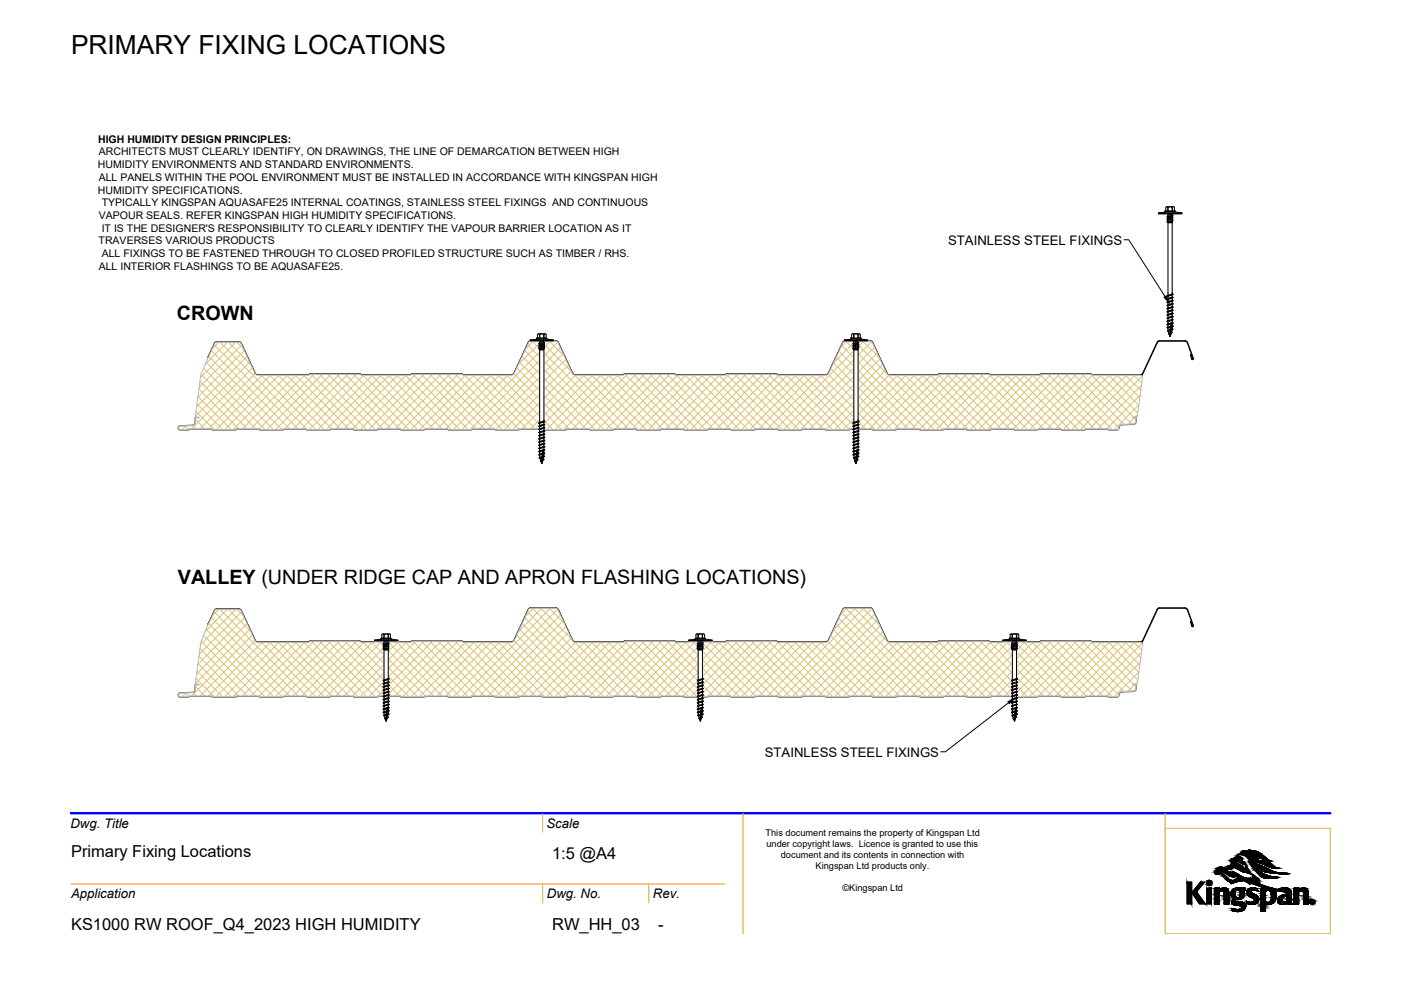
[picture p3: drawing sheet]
<svg xmlns="http://www.w3.org/2000/svg" width="297mm" height="210mm" viewBox="0 0 297 210" stroke-linecap="round" stroke-linejoin="round" font-family="sans-serif">
<defs><g id="words">
<text font-size="5.6" x="15.1" y="11.4">PRIMARY FIXING LOCATIONS</text>
<g font-size="4.2">
<text x="37.5" y="67.9">CROWN</text>
<text x="37.7" y="123.8">VALLEY (UNDER RIDGE CAP AND APRON FLASHING LOCATIONS)</text>
</g>
<g font-size="3.5">
<text x="15.1" y="181.7">Primary Fixing Locations</text>
<text x="117.1" y="182.2">1:5 @A4</text>
<text x="15.1" y="197.2">KS1000 RW ROOF_Q4_2023 HIGH HUMIDITY</text>
<text x="117.1" y="197.2">RW_HH_03</text>
<text x="139.6" y="197.2">-</text>
</g>
<g font-size="2.8">
<text x="201" y="51.9">STAINLESS STEEL FIXINGS</text>
<text x="162.1" y="160.4">STAINLESS STEEL FIXINGS</text>
<text x="14.9" y="175.5">Dwg. Title</text>
<text x="115.9" y="175.5">Scale</text>
<text x="15.1" y="190.5">Application</text>
<text x="115.9" y="190.5">Dwg. No.</text>
<text x="138.4" y="190.5">Rev.</text>
</g>
<g font-size="2.2">
<text x="20.8" y="35.7">HUMIDITY ENVIRONMENTS AND STANDARD ENVIRONMENTS.</text>
<text x="20.8" y="30.3">HIGH HUMIDITY DESIGN PRINCIPLES:</text>
<text x="20.9" y="32.9">ARCHITECTS MUST CLEARLY IDENTIFY, ON DRAWINGS, THE LINE OF DEMARCATION BETWEEN HIGH</text>
<text x="20.8" y="41">HUMIDITY SPECIFICATIONS.</text>
<text x="20.9" y="38.3">ALL PANELS WITHIN THE POOL ENVIRONMENT MUST BE INSTALLED IN ACCORDANCE WITH KINGSPAN HIGH</text>
<text x="20.9" y="46.4">VAPOUR SEALS. REFER KINGSPAN HIGH HUMIDITY SPECIFICATIONS.</text>
<text x="21.6" y="43.7">TYPICALLY KINGSPAN AQUASAFE25 INTERNAL COATINGS, STAINLESS STEEL FIXINGS AND CONTINUOUS</text>
<text x="20.9" y="51.8">TRAVERSES VARIOUS PRODUCTS</text>
<text x="21.6" y="49.1">IT IS THE DESIGNER'S RESPONSIBILITY TO CLEARLY IDENTIFY THE VAPOUR BARRIER LOCATION AS IT</text>
<text x="20.9" y="57.2">ALL INTERIOR FLASHINGS TO BE AQUASAFE25.</text>
<text x="21.6" y="54.5">ALL FIXINGS TO BE FASTENED THROUGH TO CLOSED PROFILED STRUCTURE SUCH AS TIMBER / RHS.</text>
</g>
<g font-size="2">
<text x="162.3" y="177.3">This document remains the property of Kingspan Ltd</text>
<text x="162.5" y="179.7">under copyright laws. Licence is granted to use this</text>
<text x="165.6" y="182">document and its contents in connection with</text>
<text x="172.9" y="184.3">Kingspan Ltd products only.</text>
<text x="178.6" y="189">©Kingspan Ltd</text>
</g>
</g></defs>
<!-- layer: Panel Roof -->
<g fill="none" stroke="#000" stroke-width=".21">
<path d="M44.1 75.7h-.1M44.1 75.7l.1 .1M45.5 72.8l-1.4 2.9M46 72.4l-.6 .4M46 72.4h4.6M50.6 72.4l.6 .4M51.2 72.8l3 6.4M54.1 79.1l.5 .3h11M65.6 79.3h10.8M65.6 79.3v.1M76.4 79.3l.1 .1M76.5 79.4h10.7"/>
<path d="M87.2 79.3h10.8M87.2 79.3v.1M98.1 79.3v.1M112 72.6l-3.1 6.5-.3 .3h-10.5M112.5 72.2l-.5 .4M112.5 72.2h5.3M117.8 72.2l.6 .4M118.4 72.6l3 6.5 .3 .3h10.5M132.3 79.3h10.8M132.3 79.3v.1M143.1 79.3l.1 .1M143.2 79.4h.1"/>
<path d="M153.8 79.4h-10.5M153.9 79.3l-.1 .1M154.1 79.2l-.2 .1M154.1 79.2l10.6 .1M178.7 72.6l-3.1 6.5-.3 .3h-10.5M179.2 72.2l-.6 .4M179.2 72.2h5.3M184.5 72.2l.5 .4 3.1 6.6 .3 .2h10.5M199 79.3h10.8M199 79.3l-.1 .1M209.8 79.3v.1M209.8 79.4h.2"/>
<path d="M210 79.4h10.4M220.5 79.4h-.1M220.5 79.3h10.9M220.6 79.3l-.1 .1M231.4 79.3v.1M242.2 79.1l-.4 .3h-10.4M245.8 72.2l-.5 .4-3 6.6M245.8 72.3l-.4 .3-3.3 7.1M245.9 72.2h5.3M245.9 72.3h5.3M251.2 72.2l.6 .4M251.2 72.3l.5 .3"/>
<path d="M251.7 72.7l1.2 3.3-.2 .1M251.8 72.6l1.2 3.4-.1 .2-.3-.1M252.8 76.1l-.3-1-.1 .1 .3 .9M44.1 132.3l-.1 .1M44.1 132.4h.1M45.4 129.4l.6-.3h4.6l.6 .3M45.5 129.4l-1.4 2.9M51.2 129.4l3 6.4M54.1 135.8l.5 .3h10.8l.4-.2M65.8 135.9h10.4M76.2 135.9l.4 .2 10.6-.1M87.4 135.9l-.2 .1"/>
<path d="M87.4 135.9h10.4M108.9 135.8l-.4 .3h-10.3l-.4-.2M112 129.2l.5-.3h5.3l.6 .3M112 129.2l-3.1 6.6M118.4 129.2l3 6.6M121.4 135.8l.5 .3h10.2l.4-.2M132.5 135.9h10.4M142.9 135.9l.4 .2M153.9 136l-10.6 .1M154.1 135.9l-.2 .1M154.1 135.9h10.4M164.5 135.9l.3 .1"/>
<path d="M175.6 135.8l-.5 .3-10.3-.1M178.6 129.2l.6-.3h5.3l.4 .1 3.2 6.8M178.7 129.2l-3.1 6.6M188.1 135.8l.4 .3 10.4-.1M199.2 135.9l-.3 .1M199.2 135.9h10.4M209.6 135.9l.4 .2M210 136.1h10.4M220.8 135.9l-.4 .2M220.8 135.9h10.4M242.2 135.8l-.4 .3h-10.2l-.4-.2M245.4 129.2l.5-.2h5.3l.5 .3"/>
<path d="M245.4 129.3l-3.3 7.1M251.7 129.3l1.2 3.4h-.2M251.8 129.3l-.6-.4h-5.4l-.4 .1-3.1 6.8M251.8 129.3l1.2 3.3-.1 .3-.3-.2M252.8 132.7l-.3-.9h-.1l.3 1"/>
</g>
<g fill="none" stroke="#808080" stroke-width=".21">
<path d="M38.2 90.2a.5 .5 0 0 0-.5 .5 .5 .5 0 0 0 .5 .5l1.8-.1M40.2 91l-.2 .1M40.2 91.1h4.6M40.9 90.1l-2.7 .1M41.7 88.4l-.4 .2v1.1l-.4 .4M44.8 91l.2 .1M45 91.1h5M50.2 91l-.1 .1M50.2 91.1h4.6M54.8 91l.2 .1M55 91.1l.2 .1M60 91.1l-4.8 .1"/>
<path d="M60.1 91.1h-.1M60.2 91l-.1 .1M60.2 91.1h4.6M64.8 91l.2 .1M65 91.1h5M70.2 91l-.2 .1M70.2 91.1h4.6M74.8 91l.1 .1M74.9 91.1h.1M75 91.1l4.8 .1M80 91.1l-.2 .1M80.2 91l-.1 .1"/>
<path d="M80.2 91.1h4.6M84.8 91l.1 .1M84.9 91.1h.1M85 91.1h5M90.1 91.1h-.1M90.2 91l-.1 .1M90.2 91.1h4.6M94.8 91l.2 .1M95 91.1h5M100.2 91l-.2 .1M100.2 91.1h4.6M104.8 91l.2 .1"/>
<path d="M105 91.1h5M110.2 91l-.2 .1M110.2 91.1h4.6M114.8 91l.1 .1M114.9 91.1h.1M115 91.1h5M120.2 91l-.1 .1M120.2 91.1h4.6M124.8 91l.2 .1M125 91.1l.2 .1M130 91.1l-4.8 .1M130.2 91l-.2 .1"/>
<path d="M130.2 91.1h4.6M134.8 91l.2 .1M135 91.1h5M140.2 91l-.1 .1M140.2 91.1h4.6M144.8 91l.2 .1M145 91.1h5M150.1 91.1h-.1M150.2 91l-.1 .1M150.2 91.1h4.6M154.8 91l.2 .1M155 91.1h5"/>
<path d="M160.2 91l-.2 .1M160.2 91.1h4.6M164.8 91l.2 .1M165 91.1l4.8 .1M170 91.1l-.2 .1M170.2 91l-.2 .1M170.2 91.1h4.6M174.8 91l.1 .1M174.9 91.1h.1M175 91.1h5M180.1 91.1h-.1M180.2 91l-.1 .1"/>
<path d="M180.2 91.1h4.6M184.8 91l.2 .1M185 91.1h5M190.2 91l-.2 .1M190.2 91.1h4.6M194.8 91l.2 .1M195 91.1h5M200.2 91l-.2 .1M200.2 91.1h4.6M204.8 91l.1 .1M205 91.1l.2 .1M210 91.1l-4.8 .1"/>
<path d="M210.2 91l-.1 .1M210.2 91.1h4.6M214.8 91l.2 .1M215 91.1l.2 .1M220 91.1l-4.8 .1M220.2 91l-.2 .1M220.2 91.1h4.6M224.8 91l.2 .1M225 91.1h5M230.2 91l-.2 .1M230.2 91.1h4.6M234.8 91l.1 .1"/>
<path d="M235 91.1h.1M237.7 90.1l-.4 .4a.62 .62 0 0 1-.5 .7l-1.8-.1M240.4 90l-2.7 .1M240.6 88.4l.3 .2a1.33 1.33 0 0 1-.2 1.3l-.3 .1M38.2 146.9a.5 .5 0 0 0-.5 .5 .5 .5 0 0 0 .5 .5h1.6l.4-.2h4.6l.4 .2h4.6l.3-.2M41.3 145.4v.9l-.2 .4-2.9 .2M41.7 145l-.4 .4M50.1 147.7h4.7l.4 .2M60 147.8l-4.8 .1M74.9 147.7h-4.7l-.4 .2h-4.6l-.4-.2-4.8 .1M74.9 147.7l.1 .1M75 147.8l4.8 .1"/>
<path d="M80.1 147.7h4.8M80.1 147.7l-.3 .2M84.9 147.7l.3 .2h4.6l.2-.1M100.2 147.7l-.4 .2h-4.6l-.4-.2-4.8 .1M100.2 147.7l9.6 .2 .4-.2h4.7M114.9 147.7l.3 .2h4.6l.3-.2M124.8 147.7l.4 .2M124.8 147.7h-4.7M140.1 147.7l4.9 .1M140.1 147.7l-.3 .2h-4.6l-.4-.2h-4.6l-.4 .2h-4.6M145 147.8l4.8 .1 .2-.1M160.2 147.7l-.4 .2h-4.6l-.4-.2-4.8 .1"/>
<path d="M160.2 147.7l4.8 .1M165 147.8l4.8 .1M170.2 147.7l-.4 .2M170.2 147.7h4.7M174.9 147.7l.3 .2h4.6l.3-.2M180.1 147.7h4.7l.4 .2h4.6l.4-.2 9.6 .2 .4-.2h4.7M204.9 147.7l.3 .2M210.1 147.7l-.3 .2h-4.6M214.8 147.7l.4 .2M214.8 147.7h-4.7M225 147.8l-4.8-.1-.4 .2h-4.6M230.2 147.7l-.4 .2-4.8-.1"/>
<path d="M230.2 147.7h4.7M235 147.7v.1M237.7 146.8l-.4 .4a.62 .62 0 0 1-.5 .7l-1.8-.1M240.6 145l.3 .2a1.33 1.33 0 0 1-.2 1.3l-3 .3"/>
</g>
<!-- layer: Hatch -->
<g fill="none" stroke="#ddc16e" stroke-width=".21">
<path d="M42.7 79.3l11.5 11.6M43.2 78.1l13 13M43.7 76.8l14.3 14.3M44.3 75.6l15.5 15.5M44.8 74.3l16.6 16.6M45.4 73.1l17.8 17.8M46.4 72.5l-1.4 1.4M46.6 72.5l18.5 18.6M48.2 72.5l-4.7 4.7M48.4 72.5l4.8 4.8M50 72.5l-7.5 7.5M50.2 72.5l1.4 1.4"/>
<path d="M51.2 73.1l-9 9M51.8 74.3l-9.9 9.9M52.4 75.6l-10.7 10.7M52.9 76.8l-11.5 11.5M53.5 78l-12.9 12.9M54.1 79.2l-11.7 11.7M55.4 79.5l11.6 11.6M55.6 79.5l-11.4 11.4M57.2 79.5l11.6 11.6M57.4 79.5l-11.6 11.6M59 79.5l11.3 11.4M59.2 79.5l-11.6 11.6"/>
<path d="M60.8 79.5l11.3 11.4M61 79.5l-11.6 11.6M62.6 79.5l11.3 11.4M62.8 79.5l-11.4 11.4M64.4 79.5l11.5 11.6M64.6 79.5l-11.4 11.4M66 79.3l11.7 11.8M66.6 79.3l-11.6 11.6M67.8 79.3l11.7 11.8M68.4 79.3l-11.8 11.8M69.6 79.3l11.5 11.6M70.2 79.3l-11.8 11.8"/>
<path d="M71.4 79.3l11.5 11.6M72 79.3l-11.6 11.6M73.2 79.3l11.5 11.6M73.8 79.3l-11.6 11.6M75 79.3l11.7 11.8M75.6 79.3l-11.6 11.6M77 79.5l11.5 11.6M77.1 79.5l-11.5 11.6M78.8 79.5l11.3 11.4M78.9 79.5l-11.5 11.6M80.6 79.5l11.3 11.4M80.7 79.5l-11.5 11.6"/>
<path d="M82.4 79.5l11.3 11.4M82.5 79.5l-11.3 11.4M84.1 79.5l11.6 11.6M84.3 79.5l-11.3 11.4M85.9 79.5l11.6 11.6M86.1 79.5l-11.3 11.4M87.6 79.3l11.7 11.8M88.1 79.3l-11.7 11.8M89.4 79.3l11.5 11.6M89.9 79.3l-11.7 11.8M91.1 79.3l11.6 11.6M91.7 79.3l-11.5 11.6"/>
<path d="M92.9 79.3l11.6 11.6M93.5 79.3l-11.5 11.6M94.7 79.3l11.8 11.8M95.3 79.3l-11.5 11.6M96.5 79.3l11.8 11.8M97.1 79.3l-11.7 11.8M98.5 79.5l11.5 11.5M98.7 79.5l-11.5 11.6M100.3 79.5l11.4 11.4M100.5 79.5l-11.6 11.6M102.1 79.5l11.4 11.4M102.3 79.5l-11.4 11.4"/>
<path d="M103.9 79.5l11.6 11.6M104.1 79.5l-11.4 11.4M105.7 79.5l11.5 11.6M105.9 79.5l-11.4 11.4M107.5 79.5l11.5 11.6M107.7 79.5l-11.6 11.6M109 79.2l11.6 11.7M109.6 78l12.8 12.9M110.1 76.8l14.1 14.1M110.7 75.6l15.5 15.5M111.3 74.3l16.7 16.8M111.9 73.1l17.9 18"/>
<path d="M112.9 72.3l18.5 18.6M113.1 72.3l-1.7 1.6M114.7 72.3l6.5 6.6M114.9 72.3l-5 5M116.5 72.3l3.1 3.2M116.7 72.3l-18.8 18.8M118.2 72.6l-18.5 18.5M118.8 73.8l-17.1 17.1M119.4 75l-15.9 15.9M120 76.2l-14.9 14.9M120.5 77.4l-13.6 13.7M121.1 78.7l-12.4 12.4"/>
<path d="M121.9 79.5l11.3 11.4M122 79.5l-11.3 11.4M123.7 79.5l11.5 11.6M123.8 79.5l-11.3 11.4M125.5 79.5l11.5 11.6M125.6 79.5l-11.3 11.4M127.3 79.5l11.5 11.6M127.4 79.5l-11.5 11.6M129.1 79.5l11.3 11.4M129.2 79.5l-11.5 11.6M130.9 79.5l11.3 11.4M131 79.5l-11.5 11.6"/>
<path d="M132.5 79.3l11.5 11.6M133 79.3l-11.5 11.6M134.2 79.3l11.8 11.8M134.8 79.3l-11.5 11.6M136 79.3l11.8 11.8M136.6 79.3l-11.6 11.6M137.8 79.3l11.8 11.8M138.4 79.3l-11.7 11.8M139.6 79.3l11.6 11.6M140.2 79.3l-11.7 11.8M141.4 79.3l11.6 11.6M142 79.3l-11.5 11.6"/>
<path d="M143.4 79.5l11.4 11.4M143.6 79.5l-11.3 11.4M145.2 79.5l11.6 11.6M145.4 79.5l-11.3 11.4M147 79.5l11.6 11.6M147.2 79.5l-11.6 11.6M148.8 79.5l11.4 11.4M149 79.5l-11.6 11.6M150.6 79.5l11.4 11.4M150.8 79.5l-11.6 11.6M152.4 79.5l11.4 11.4M152.6 79.5l-11.4 11.4"/>
<path d="M154 79.4l11.7 11.7M154.6 79.3l-11.6 11.6M155.8 79.3l11.7 11.8M156.4 79.3l-11.6 11.6M157.6 79.3l11.7 11.8M158.2 79.3l-11.8 11.8M159.4 79.3l11.5 11.6M160 79.3l-11.8 11.8M161.2 79.3l11.5 11.6M161.8 79.3l-11.6 11.6M163 79.3l11.5 11.6M163.6 79.3l-11.6 11.6"/>
<path d="M165 79.5l11.5 11.6M165.1 79.5l-11.3 11.4M166.8 79.5l11.5 11.6M166.9 79.5l-11.5 11.6M168.6 79.5l11.4 11.5M168.7 79.5l-11.5 11.6M170.4 79.5l11.3 11.4M170.5 79.5l-11.5 11.6M172.2 79.5l11.3 11.4M172.3 79.5l-11.3 11.4M174 79.5l11.5 11.6M174.1 79.5l-11.3 11.4"/>
<path d="M175.6 79.3l11.7 11.8M176.2 78.1l12.9 13M177.3 75.7l15.2 15.2M177.9 74.5l16.4 16.4M178.4 73.3l17.9 17.8M179.3 72.3l18.8 18.8M179.5 72.3l-1.2 1.3M181.1 72.3l7 7M181.3 72.3l-4.6 4.6 14 14M182.9 72.3l3.6 3.6M183.1 72.3l-18.5 18.6M184.8 72.4l-18.6 18.7"/>
<path d="M185.4 73.6l-17.4 17.5M186 74.9l-16.2 16.2M186.6 76.1l-14.8 14.8M187.1 77.3l-13.5 13.6M187.7 78.5l-12.5 12.6M188.2 79.4l11.7 11.7M188.5 79.5l-11.5 11.6M190.1 79.5l11.4 11.4M190.3 79.5l-11.5 11.6M191.9 79.5l11.4 11.4M192.1 79.5l-11.4 11.4M193.7 79.5l11.6 11.6"/>
<path d="M193.9 79.5l-11.4 11.4M195.5 79.5l11.6 11.6M195.7 79.5l-11.4 11.4M197.3 79.5l11.6 11.6M197.5 79.5l-11.6 11.6M199 79.4l11.4 11.5M199.5 79.3l-11.8 11.8M200.7 79.3l11.5 11.6M201.3 79.3l-11.8 11.8M202.5 79.3l11.5 11.6M203.1 79.3l-11.6 11.6M204.3 79.3l11.7 11.8"/>
<path d="M204.9 79.3l-11.6 11.6M206.1 79.3l11.7 11.8M206.7 79.3l-11.7 11.7M207.9 79.3l11.7 11.8M208.5 79.3l-11.8 11.8M209.9 79.5l11.3 11.4M210 79.5l-11.5 11.6M211.7 79.5l11.3 11.4M211.8 79.5l-11.3 11.4M213.5 79.5l11.3 11.4M213.6 79.5l-11.3 11.4M215.3 79.5l11.5 11.6"/>
<path d="M215.4 79.5l-11.3 11.4M217.1 79.5l11.5 11.6M217.2 79.5l-11.5 11.6M218.9 79.5l11.3 11.4M219 79.5l-11.5 11.6M220.6 79.5l11.4 11.4M221 79.3l-11.7 11.8M222.3 79.3l11.5 11.6M222.8 79.3l-11.5 11.6M224.1 79.3l11.7 11.8M224.6 79.3l-11.5 11.6M225.9 79.3l11.3 11.3"/>
<path d="M226.4 79.3l-11.5 11.6M227.7 79.3l10.6 10.7M228.2 79.3l-11.7 11.8M229.4 79.3l10.6 10.6M230 79.3l-11.7 11.8M231.3 79.4l9 9M231.6 79.5l-11.3 11.4M233.2 79.5l8 8M233.4 79.5l-11.3 11.4M235 79.5l6.5 6.5M235.2 79.5l-11.3 11.4M236.8 79.5l4.9 4.9"/>
<path d="M237 79.5l-11.5 11.6M238.6 79.5l3.3 3.3M238.8 79.5l-11.5 11.6M240.4 79.5l1.7 1.7M240.6 79.5l-11.5 11.6M242.1 79.8l-11.1 11.1M37.9 90.7l.3 .4M39.3 90.4l.6 .6M39.4 90.3l-.7 .8M41 90.2l.6 .7M41.5 89l1.9 1.9M41.5 87.2l3.9 3.9"/>
<path d="M41.7 85.6l5.5 5.5M42 84l7 7.1M42.2 82.5l8.4 8.4M42.4 80.9l10 10M240.5 88.6l.3 .3M240.5 88.6l-1.3 1.3M241.2 87.9l-.5 .5M241.5 85.8l-5.3 5.3M241.8 83.8l-7.2 7.1M242 81.7l-9.2 9.2M42.2 139.1l8.4 8.4M42.4 137.5l10 10"/>
<path d="M42.7 136l11.5 11.5M43.2 134.7l13 13M43.7 133.4l14.3 14.3M44.3 132.2l15.5 15.5M44.8 131l16.6 16.5M45.4 129.7l17.8 17.8M46.4 129.2l-1.4 1.4M46.6 129.2l18.5 18.5M48.2 129.2l-4.7 4.7M48.4 129.2l4.8 4.7M50 129.2l-7.5 7.5M50.2 129.2l1.4 1.4"/>
<path d="M51.2 129.7l-9 9M51.8 131l-9.9 9.8M52.4 132.2l-10.7 10.7M52.9 133.4l-11.5 11.5M53.5 134.7l-12.9 12.8M54.1 135.9l-11.7 11.6M55.4 136.2l11.6 11.5M55.6 136.2l-11.4 11.3M57.2 136.2l11.6 11.5M57.4 136.2l-11.6 11.5M59 136.2l11.3 11.3M59.2 136.2l-11.6 11.5"/>
<path d="M60.8 136.2l11.3 11.3M61 136.2l-11.6 11.5M62.6 136.2l11.3 11.3M62.8 136.2l-11.4 11.3M64.4 136.2l11.5 11.5M64.6 136.2l-11.4 11.3M66 136l11.7 11.7M66.6 136l-11.6 11.6M67.8 136l11.7 11.7M68.4 136l-11.8 11.7M69.6 136l11.5 11.5M70.2 136l-11.8 11.7"/>
<path d="M71.4 136l11.5 11.5M72 136l-11.6 11.5M73.2 136l11.5 11.5M73.8 136l-11.6 11.5M75 136l11.7 11.7M75.6 136l-11.6 11.5M77 136.2l11.5 11.5M77.1 136.2l-11.5 11.5M78.8 136.2l11.3 11.3M78.9 136.2l-11.5 11.5M80.6 136.2l11.3 11.3M80.7 136.2l-11.5 11.5"/>
<path d="M82.4 136.2l11.3 11.3M82.5 136.2l-11.3 11.3M84.1 136.2l11.6 11.5M84.3 136.2l-11.3 11.3M85.9 136.2l11.6 11.5M86.1 136.2l-11.3 11.3M87.6 136l11.7 11.7M88.1 136l-11.7 11.7M89.4 136l11.5 11.5M89.9 136l-11.7 11.7M91.1 136l11.6 11.5M91.7 136l-11.5 11.5"/>
<path d="M92.9 136l11.6 11.5M93.5 136l-11.5 11.5M94.7 136l11.8 11.7M95.3 136l-11.5 11.5M96.5 136l11.8 11.7M97.1 136l-11.7 11.7M98.5 136.2l11.5 11.4M98.7 136.2l-11.5 11.5M100.3 136.2l11.4 11.3M100.5 136.2l-11.6 11.5M102.1 136.2l11.4 11.3M102.3 136.2l-11.4 11.3"/>
<path d="M103.9 136.2l11.6 11.5M104.1 136.2l-11.4 11.3M105.7 136.2l11.5 11.5M105.9 136.2l-11.4 11.3M107.5 136.2l11.5 11.5M107.7 136.2l-11.6 11.5M109 135.9l11.6 11.6M109.6 134.6l12.8 12.9M110.1 133.4l14.1 14.1M110.7 132.2l15.5 15.5M111.3 131l16.7 16.7M111.9 129.7l17.9 18"/>
<path d="M112.9 129l18.5 18.5M113.1 129l-1.7 1.6M114.7 129l6.5 6.5M114.9 129l-5 5M116.5 129l3.1 3.1M116.7 129l-18.8 18.7M118.2 129.2l-18.5 18.5M118.8 130.4l-17.1 17.1M119.4 131.6l-15.9 15.9M120 132.9l-14.9 14.8M120.5 134.1l-13.6 13.6M121.1 135.3l-12.4 12.4"/>
<path d="M121.9 136.2l11.3 11.3M122 136.2l-11.3 11.3M123.7 136.2l11.5 11.5M123.8 136.2l-11.3 11.3M125.5 136.2l11.5 11.5M125.6 136.2l-11.3 11.3M127.3 136.2l11.5 11.5M127.4 136.2l-11.5 11.5M129.1 136.2l11.3 11.3M129.2 136.2l-11.5 11.5M130.9 136.2l11.3 11.3M131 136.2l-11.5 11.5"/>
<path d="M132.5 136l11.5 11.5M133 136l-11.5 11.5M134.2 136l11.8 11.7M134.8 136l-11.5 11.5M136 136l11.8 11.7M136.6 136l-11.6 11.6M137.8 136l11.8 11.7M138.4 136l-11.7 11.7M139.6 136l11.6 11.5M140.2 136l-11.7 11.7M141.4 136l11.6 11.5M142 136l-11.5 11.5"/>
<path d="M143.4 136.2l11.4 11.3M143.6 136.2l-11.3 11.3M145.2 136.2l11.6 11.5M145.4 136.2l-11.3 11.3M147 136.2l11.6 11.5M147.2 136.2l-11.6 11.5M148.8 136.2l11.4 11.3M149 136.2l-11.6 11.5M150.6 136.2l11.4 11.3M150.8 136.2l-11.6 11.5M152.4 136.2l11.4 11.3M152.6 136.2l-11.4 11.3"/>
<path d="M154 136l11.7 11.7M154.6 136l-11.6 11.5M155.8 136l11.7 11.7M156.4 136l-11.6 11.5M157.6 136l11.7 11.7M158.2 136l-11.8 11.7M159.4 136l11.5 11.5M160 136l-11.8 11.7M161.2 136l11.5 11.5M161.8 136l-11.6 11.5M163 136l11.5 11.5M163.6 136l-11.6 11.5"/>
<path d="M165 136.2l11.5 11.5M165.1 136.2l-11.3 11.3M166.8 136.2l11.5 11.5M166.9 136.2l-11.5 11.5M168.6 136.2l11.4 11.4M168.7 136.2l-11.5 11.5M170.4 136.2l11.3 11.3M170.5 136.2l-11.5 11.5M172.2 136.2l11.3 11.3M172.3 136.2l-11.3 11.3M174 136.2l11.5 11.5M174.1 136.2l-11.3 11.3"/>
<path d="M175.6 136l11.7 11.7M176.2 134.8l12.9 12.9M177.3 132.3l15.2 15.2M177.9 131.1l16.4 16.4M178.4 129.9l17.9 17.8M179.3 129l18.8 18.7M179.5 129l-1.2 1.2M181.1 129l7 6.9M181.3 129l-4.6 4.6 14 13.9M182.9 129l3.6 3.5M183.1 129l-18.5 18.5M184.8 129.1l-18.6 18.6"/>
<path d="M185.4 130.3l-17.4 17.4M186 131.5l-16.2 16.2M186.6 132.7l-14.8 14.8M187.1 133.9l-13.5 13.6M187.7 135.2l-12.5 12.5M188.2 136.1l11.7 11.6M188.5 136.2l-11.5 11.5M190.1 136.2l11.4 11.3M190.3 136.2l-11.5 11.5M191.9 136.2l11.4 11.3M192.1 136.2l-11.4 11.3M193.7 136.2l11.6 11.5"/>
<path d="M193.9 136.2l-11.4 11.3M195.5 136.2l11.6 11.5M195.7 136.2l-11.4 11.3M197.3 136.2l11.6 11.5M197.5 136.2l-11.6 11.5M199 136.1l11.4 11.4M199.5 136l-11.8 11.7M200.7 136l11.5 11.5M201.3 136l-11.8 11.7M202.5 136l11.5 11.5M203.1 136l-11.6 11.5M204.3 136l11.7 11.7"/>
<path d="M204.9 136l-11.6 11.5M206.1 136l11.7 11.7M206.7 136l-11.7 11.6M207.9 136l11.7 11.7M208.5 136l-11.8 11.7M209.9 136.2l11.3 11.3M210 136.2l-11.5 11.5M211.7 136.2l11.3 11.3M211.8 136.2l-11.3 11.3M213.5 136.2l11.3 11.3M213.6 136.2l-11.3 11.3M215.3 136.2l11.5 11.5"/>
<path d="M215.4 136.2l-11.3 11.3M217.1 136.2l11.5 11.5M217.2 136.2l-11.5 11.5M218.9 136.2l11.3 11.3M219 136.2l-11.5 11.5M220.6 136.1l11.4 11.4M221 136l-11.7 11.7M222.3 136l11.5 11.5M222.8 136l-11.5 11.5M224.1 136l11.7 11.7M224.6 136l-11.5 11.5M225.9 136l11.3 11.3"/>
<path d="M226.4 136l-11.5 11.5M227.7 136l10.6 10.6M228.2 136l-11.7 11.7M229.4 136l10.6 10.5M230 136l-11.7 11.7M231.3 136l9 9M231.6 136.2l-11.3 11.3M233.2 136.2l8 8M233.4 136.2l-11.3 11.3M235 136.2l6.5 6.4M235.2 136.2l-11.3 11.3M236.8 136.2l4.9 4.8"/>
<path d="M237 136.2l-11.5 11.5M238.6 136.2l3.3 3.2M238.8 136.2l-11.5 11.5M240.4 136.2l1.7 1.7M240.6 136.2l-11.5 11.5M242 138.3l-9.2 9.2M242.1 136.4l-11.1 11.1M37.9 147.4l.3 .3M39.3 147l.6 .7M39.4 147l-.7 .7M41 146.9l.6 .6M41.5 145.6l1.9 1.9"/>
<path d="M41.5 143.9l3.9 3.8M41.7 142.3l5.5 5.4M42 140.7l7 7M240.5 145.2l.3 .3M240.5 145.2l-1.3 1.3M241.2 144.6l-.5 .4M241.5 142.5l-5.3 5.2M241.8 140.4l-7.2 7.1"/>
</g>
<!-- layer: Panel Roof -->
<g fill="none" stroke="#bababa" stroke-width=".21">
<path d="M44.2 75.7l-1.6 3.8-1.2 8.7 .2 .2M44.2 75.7l1.3-2.9 .3-.2 4.8-.1 .5 .3 3 6.4 .3 .3h11l.3-.1M65.7 79.4l10.6-.1 .3 .2h10.4l.4-.2 10.6 .1M98 79.4l.2 .1h10.3M112.1 72.6l-3.1 6.6-.5 .3M112.5 72.3l-.4 .3M112.5 72.3h5.3M117.8 72.3l.5 .3 3.1 6.6M121.3 79.2l.6 .3h10.2l.4-.2h10.5l.1 .2M143.1 79.4l.2 .1M154.1 79.3l-.4 .2h-10.4M179.2 72.3l-.5 .3-3 6.6-.3 .3h-10.5l-.4-.2h-10.4"/>
<path d="M179.2 72.3h5.3M184.5 72.3l.4 .3M185 72.6l3 6.6 .3 .3h10.5l.4-.2h10.4l.2 .2M209.8 79.4l.2 .1M210 79.5h10.4M220.4 79.5l.4-.2 20.8 .2M241.6 79.5l.4 .2 .2 .4-1.1 8.2-.1 .1h-.8v.2h.5v1l-.3 .2-2.7 .2a.74 .74 0 0 0-.6 .9l-.3 .2-1.7-.1M38.2 90.4a.35 .35 0 0 0-.3 .3 .35 .35 0 0 0 .3 .4l1.8-.1M40.2 90.9l-.2 .1M40.2 90.9h4.6M41.6 88.4h.7v.2l-.8 .1a1.7 1.7 0 0 1-.3 1.5l-3 .2M44.8 90.9l.2 .1"/>
<path d="M45 91h4.9M50 91h-.1M50.2 90.9l-.3 .1M50.2 90.9h4.6M54.8 90.9l.3 .1M55.1 91l.1 .1M60 91l-4.8 .1M60.2 90.9l-.2 .1M60.2 90.9h4.6M64.8 90.9l.2 .1M65.1 91h4.9M70.2 90.9l-.3 .1"/>
<path d="M70.2 90.9h4.6M74.8 90.9l.2 .1M75.1 91l4.7 .1M79.9 91l-.1 .1M80 91h-.1M80.2 90.9l-.3 .1M80.2 90.9h4.6M84.8 90.9l.3 .1M85.1 91h.1M85.1 91h4.8M90 91h-.1M90.2 90.9l-.3 .1"/>
<path d="M90.2 90.9h4.6M94.8 90.9l.2 .1M95 91h5M100.2 90.9l-.3 .1M100.2 90.9h4.6M104.8 90.9l.3 .1M105.1 91h4.8M110 91h-.1M110.2 90.9l-.3 .1M110.2 90.9h4.6M114.8 90.9l.2 .1M120 91h-4.9"/>
<path d="M120.2 90.9l-.3 .1M120.2 90.9h4.6M124.8 90.9l.3 .1M125.1 91l.1 .1M130 91l-4.8 .1M130.2 90.9l-.2 .1M130.2 90.9h4.6M134.8 90.9l.2 .1M135.1 91h4.9M140.2 90.9l-.3 .1M140.2 90.9h4.6M144.8 90.9l.3 .1"/>
<path d="M145.1 91h4.8M150 91h-.1M150.2 90.9l-.2 .1M150.2 90.9h4.6M154.8 90.9l.3 .1M155.1 91h4.9M160.2 90.9l-.3 .1M160.2 90.9h4.6M164.8 90.9l.3 .1M165.1 91l4.7 .1M170 91l-.2 .1M170.2 90.9l-.2 .1"/>
<path d="M170.2 90.9h4.6M174.8 90.9l.3 .1M175.1 91h.1M180 91h-4.9M180.2 90.9l-.3 .1M180.2 90.9h4.6M184.8 90.9l.3 .1M185.1 91h.1M190 91h-4.9M190.2 90.9l-.2 .1M190.2 90.9h4.6M194.8 90.9l.3 .1"/>
<path d="M195.1 91h4.8M200 91h-.1M200.2 90.9l-.2 .1M200.2 90.9h4.6M204.8 90.9l.3 .1M205.1 91l.1 .1M210 91l-4.8 .1M210.2 90.9l-.2 .1M210.2 90.9h4.6M214.8 90.9l.3 .1M215.1 91l.1 .1M220 91l-4.8 .1"/>
<path d="M220.2 90.9l-.2 .1M220.2 90.9h4.6M224.8 90.9l.3 .1M225.1 91h4.9M230.2 90.9l-.2 .1M230.2 90.9h4.6M234.8 90.9l.3 .1M44.2 132.4l-1.6 3.8-1.2 8.6 .1 .2 .8 .1v.1h-.6l-.2 .2M45.5 129.5l.5-.3h4.6l.5 .3M45.5 129.5l-1.3 2.8M51.1 129.5l2.9 6.3 .4 .3h11.2M65.7 136h10.5l.2 .1"/>
<path d="M65.7 136l-.1 .1M76.4 136.1h10.9M98 136h-10.6l-.1 .1M98 136v.1M98 136.1l10.5 .1M109 135.9l-.5 .3M112.1 129.2l.4-.2h5.3l.5 .2M112.1 129.3l-3.1 6.6M118.3 129.3l3.1 6.5M121.3 135.8l.6 .4 10.4-.1M132.3 136.1l.2-.1h10.4l.2 .1M143.1 136.1l.2 .1"/>
<path d="M153.9 136.1l-10.6 .1M154.1 136l-.2 .1M154.1 136h10.4l.2 .1M178.7 129.3l-3 6.5-.3 .3h-10.7M178.7 129.2l.5-.2h5.3l.4 .2M185 129.3l3 6.5 .3 .3h10.7M199 136.1l.2-.1h10.4l.2 .1M209.8 136.1l.2 .1M210 136.2h10.4M220.6 136.1l-.2 .1M220.6 136.1l.2-.1h10.4l.2 .1M231.3 136.1l10.3 .1"/>
<path d="M241.6 136.2l.4 .1 .2 .4M242.2 136.7l-1.1 8.2-.1 .2-.8-.1v.2l.5 .1v1l-.3 .2-2.7 .1a.74 .74 0 0 0-.6 .9l-.3 .2h-1.6M38.2 147a.35 .35 0 0 0-.3 .4 .35 .35 0 0 0 .3 .3h1.6M39.8 147.7l.4-.2h4.6l.4 .2M41.5 145.4v.9l-.3 .5-3 .2M45.2 147.7h4.6M49.9 147.6l-.1 .1M49.9 147.6l4.9-.1 .3 .2M50 147.6l-.1 .1M55.1 147.6l.1 .1M55.2 147.7h4.6M59.8 147.7l.4-.2h4.6l.4 .2"/>
<path d="M65.2 147.7h4.6M69.8 147.7l.4-.2h4.6l.4 .2M75.2 147.7h4.6M85.1 147.7l-.3-.2h-4.6l-.4 .2M85.1 147.6l.1 .1M85.2 147.7h4.6M89.9 147.6l-.1 .1M89.9 147.7l.3-.2h4.6l.4 .2M95.2 147.7h4.6M100 147.6l-.2 .1M100.2 147.5l-.3 .1M100.2 147.5h4.6l.4 .2"/>
<path d="M105.2 147.7h4.6M109.9 147.6l-.1 .1M109.9 147.6l4.9-.1 .2 .1M110 147.6l-.1 .1M115 147.6l.1 .1M115.1 147.6l.1 .1M115.2 147.7h4.6M124.8 147.5l.4 .2M124.8 147.5h-4.6l-.4 .2M125.2 147.7h4.6M129.8 147.7l.4-.2h4.6l.4 .2M135.2 147.7h4.6"/>
<path d="M139.9 147.6l4.9-.1 .4 .2M140 147.6l-.2 .1M145.2 147.7h4.6M149.9 147.6l-.1 .1M149.9 147.7l.3-.2h4.6l.4 .2M155.2 147.7h4.6M160.2 147.5l-.4 .2M160.2 147.5h4.6l.4 .2M165.2 147.7h4.6M170 147.6l-.2 .1M170.2 147.5l-.2 .1M170.2 147.5h4.6l.3 .2"/>
<path d="M175.1 147.6l.1 .1M175.2 147.7h4.6M185.1 147.6l-4.9-.1-.4 .2M185.1 147.6l.1 .1M185.2 147.7h4.6M189.8 147.7l.4-.2h4.6l.4 .2M195.2 147.7h4.6M199.9 147.6l-.1 .1M200 147.6l4.8-.1 .3 .2M200 147.6l-.1 .1M205.1 147.6l.1 .1M205.2 147.7h4.6"/>
<path d="M210 147.6l-.2 .1M214.8 147.5l.4 .2M214.8 147.5l-4.8 .1M215.2 147.7h4.6M219.8 147.7l.4-.2h4.6l.4 .2M225.2 147.7h4.6M230.2 147.5l-.4 .2M230.2 147.5h4.6l.4 .2"/>
</g>
<!-- layer: Fixings -->
<g fill="#fff" stroke="#fff" stroke-width=".21">
<path d="M81.2 134.4l1.5 .1z"/>
<path d="M147.8 134.4l1.5 .1z"/>
<path d="M214.4 134.4l1.5 .1z"/>
<path d="M114.4 72.4h1l-.1 24.3z"/>
<path d="M114.2 70.8h1.5z"/>
<path d="M181 72.4h1l-.1 24.3z"/>
<path d="M180.8 70.8h1.5z"/>
<path d="M247.6 45.5h1l-.1 24.2z"/>
<path d="M247.4 43.8l1.5 .1z"/>
<path d="M81.5 151.8l.8-.5-.4 1.6zM81.4 151.2l.1 .6 .8-.5zM81.4 137.8l.9 13.5-.9-.1z"/>
<path d="M81.4 136.1l.9 15.2 .1-15.2zM81.4 136.1l.9 15.2z"/>
<path d="M79.5 136.1l4.8-.2v.2zM79.5 135.9v.2l4.8-.2z"/>
<path d="M80.9 135.3l2 .1h-2.1zM80.8 135.4l2.1 .1zM80.8 135.4l2.1 .1h-2.1zM80.8 135.5l3.6 .2-1.5-.2zM79.4 135.7l1.4-.2 3.6 .2zM79.4 135.7l5 .2v-.2zM79.4 135.7l5 .2h-5z"/>
<path d="M80.9 135.3l2 .1zM80.9 134.6v.7h1.9zM80.9 134.6h1.9v.7zM80.9 134.6h1.9z"/>
<path d="M81.1 134.4l1.6 .1zM81.1 134.4l1.6 .1-1.8 .1z"/>
<path d="M148.1 151.8l.8-.5-.4 1.6zM148 151.2l.1 .6 .8-.5zM148 137.8l.9 13.5-.9-.1z"/>
<path d="M148 136.1l.9 15.2 .1-15.2zM148 136.1l.9 15.2z"/>
<path d="M146.1 136.1l4.8-.2v.2zM146.1 135.9v.2l4.8-.2z"/>
<path d="M147.4 135.4h2.1zM147.4 135.4h2.1zM147.4 135.4l2.1 .1h-2.1zM147.4 135.5l3.6 .2-1.5-.2zM146 135.7l1.4-.2 3.6 .2zM146 135.7l5 .2v-.2zM146 135.7l5 .2h-5z"/>
<path d="M147.6 135.3l1.9 .1zM147.6 134.6v.7h1.8zM147.6 134.6h1.8v.7zM147.6 134.6h1.8z"/>
<path d="M147.7 134.4l1.6 .1zM147.7 134.4l1.6 .1-1.7 .1z"/>
<path d="M214.7 151.8l.8-.5-.4 1.6zM214.6 151.2l.1 .6 .8-.5zM214.6 137.8l.9 13.5-.9-.1z"/>
<path d="M214.6 136.1l.9 15.2 .1-15.2zM214.6 136.1l.9 15.2z"/>
<path d="M212.7 136.1l4.8-.2v.2zM212.7 135.9v.2l4.8-.2z"/>
<path d="M214.1 135.3l2.1 .1h-2.2zM214 135.4h2.2zM214 135.4l2.1 .1h-2.1zM214 135.5l3.6 .2-1.5-.2zM212.6 135.7l1.4-.2 3.6 .2zM212.6 135.7l5 .2v-.2zM212.6 135.7l5 .2h-5z"/>
<path d="M214.2 135.3l2 .1zM214.2 134.6v.7h1.8zM214.2 134.6h1.8v.7zM214.2 134.6h1.8z"/>
<path d="M214.3 134.4l1.6 .1zM214.3 134.4l1.6 .1-1.7 .1z"/>
<path d="M114.5 97.2l.8-.5-.4 1.5zM114.4 96.6l.1 .6 .8-.5zM114.4 74.2l.9 22.5-.9-.1z"/>
<path d="M112.5 72.4l4.8-.1v.1zM112.5 72.3v.1l4.8-.1z"/>
<path d="M113.8 71.8h2.1zM113.8 71.8l2.1 .1zM113.8 71.8l2.1 .1h-2.1zM113.8 71.9l3.6 .2-1.5-.2zM112.4 72.1l1.4-.2 3.6 .2zM112.4 72.1l5 .2v-.2zM112.4 72.1l5 .2h-5z"/>
<path d="M113.9 71.7l2 .1zM113.9 70.9v.8h1.9zM113.9 70.9h1.9v.8zM113.9 70.9h1.9z"/>
<path d="M114.1 70.8h1.6zM114.1 70.8h1.6l-1.8 .1z"/>
<path d="M181.1 97.2l.8-.5-.4 1.5zM181 96.6l.1 .6 .8-.5zM181 74.2l.9 22.5-.9-.1z"/>
<path d="M179.1 72.4l4.8-.1v.1zM179.1 72.3v.1l4.8-.1z"/>
<path d="M180.4 71.8h2.1zM180.4 71.8h2.1zM180.4 71.8l2.1 .1h-2.1zM180.4 71.9l3.6 .2-1.5-.2zM179 72.1l1.4-.2 3.6 .2zM179 72.1l5 .2v-.2zM179 72.1l5 .2h-5z"/>
<path d="M180.6 71.7l1.9 .1zM180.6 70.9v.8h1.8zM180.6 70.9h1.8v.8zM180.6 70.9h1.8z"/>
<path d="M180.7 70.8h1.6zM180.7 70.8h1.6l-1.7 .1z"/>
<path d="M247.7 70.3l.8-.6-.4 1.6zM247.6 69.6l.1 .7 .8-.6zM247.6 47.2l.9 22.5-.9-.1z"/>
<path d="M245.7 45.5l4.8-.2v.2zM245.7 45.3v.2l4.8-.2z"/>
<path d="M247.1 44.8l2.1 .1h-2.2zM247 44.9h2.2zM247 44.9l2.1 .1h-2.1zM247 45l3.6 .2-1.5-.2zM245.6 45.2l1.4-.2 3.6 .2zM245.6 45.2l5 .1v-.1zM245.6 45.2l5 .1h-5z"/>
<path d="M247.2 44.8l2 .1zM247.2 44v.8h1.8zM247.2 44h1.8v.8zM247.2 44h1.8z"/>
<path d="M247.3 43.9h1.6zM247.3 43.9h1.6l-1.7 .1z"/>
</g>
<g fill="none" stroke="#fff" stroke-width=".21">
<path d="M245.6 45.3h5h-4.9M247.1 44.8l2.1 .1M247.6 45.5l.9 24.2M250.5 45.5h-4.8h2.9M112.4 72.3h5h-4.9M113.9 71.7l2 .1M114.4 72.4l.9 24.3M115.4 72.4h-2.9h4.8M179 72.3h5h-4.9M180.5 71.7l2 .1M181 72.4l.9 24.3M182 72.4h-2.9h4.8"/>
<path d="M79.4 135.9h5h-4.9M80.9 135.3l2 .1M84.3 136.1h-4.8h2.9M146 135.9h5h-4.9M147.5 135.3l2 .1M150.9 136.1h-4.8h2.9M212.6 135.9h5h-4.9M214.1 135.3l2.1 .1M217.5 136.1h-4.8h2.9"/>
</g>
<path d="M245.6 45.2l1.4-.2 .2-.2v-.8l.2-.2h1.4l.2 .2v.8l.1 .2 1.5 .2-.1 .3h-1.9l-.1 24.2-.4 1.6-.4-1-.1-.7v-24.1h-1.9zM112.4 72.1l1.4-.2 .1-.2v-.8l.3-.1h1.4l.2 .1v.8l.1 .2 1.5 .2-.1 .3h-1.9l-.1 24.3-.4 1.5-.4-1-.1-.6v-24.2h-1.9zM179 72.1l1.4-.2 .2-.2v-.8l.2-.1h1.5l.2 1.1 1.5 .2-.1 .3h-1.9l-.1 24.3-.4 1.5-.4-1-.1-.6v-24.2h-1.9zM79.4 135.7l1.4-.2 .1-.2v-.7l.3-.2h1.4l.2 .2v.7l.1 .2 1.5 .2-.1 .4h-1.9l-.1 15.2-.4 1.6-.4-1.1-.1-.6v-15.1h-1.9zM146 135.7l1.4-.2 .2-.2v-.7l.2-.2 1.5 .1 .2 1 1.5 .2-.1 .4h-1.9l-.1 15.2-.4 1.6-.4-1.1-.1-.6v-15.1h-1.9zM212.6 135.7l1.4-.2 .2-.2v-.7l.2-.2h1.4l.2 .2v.7l.1 .2 1.5 .2-.1 .4h-1.9l-.1 15.2-.4 1.6-.4-1.1-.1-.6v-15.1h-1.9z" fill="none" stroke="#dcdcdc" stroke-width=".21"/>
<g fill="none" stroke="#000" stroke-width=".21">
<path d="M245.6 45.2h5v.1h-5zM247 44.9l.1 .1M247 44.9h.1M247 44.9h2.2M247.1 45l-1.5 .2h1.5M247.1 45h2M247.2 44.8h.4M247.2 44.8h-.2M247.4 43.8h1.4M247.6 46.2l-.2 .1 .2 .1M247.6 46.5l-.2 .1 .2 .1M247.6 46.9l-.2 .1 .2 .1"/>
<path d="M247.6 46v.2M247.6 46.4v.1M247.6 46.7v.2M247.6 44l-.2-.2-.2 .2v.8M247.6 44v.8M247.6 44.8h.1M247.6 44h.1M247.7 44.8h.8M247.7 44l.4-.2 .4 .2M247.7 44v.8M248.5 44v.8M248.5 44.8h.5"/>
<path d="M248.6 46.9v.3l-1-.1M248.6 45.8v-.3h-1l-.2 .4 .2 .1M248.6 45.7l-1 .1M248.6 45.8l-1 .2M248.6 46v.2M248.6 46l-1 .2M248.6 46.2l-1 .2M248.6 46.4v.2M248.6 46.4l-1 .1M248.6 46.6l-1 .1M248.6 46.8v.1M248.6 46.8l-1 .1"/>
<path d="M248.6 46.9l-1 .2M248.6 45.8v.2M248.6 46.2v.2M248.6 46.6v.2M248.7 45.7l-1.3 .2M248.7 46.1l-1.3 .2M248.7 46.5l-1.3 .1M248.7 46.8l-1.3 .2M249 44l-.2-.2-.3 .2M249 44l.1 .8M249 44.8l.1 .1M249.1 44.9l1.5 .3"/>
<path d="M249.2 44.9l-.2 .1M249.2 44.9h.1M112.4 72.1h5v.2h-5zM113.8 71.8l.1 .1M113.8 71.8h.1M113.8 71.8h2.1M113.9 71.9l-1.5 .2h1.5M113.9 71.7l-.1 .1M114 71.7h.4M114.2 70.8h1.4M114.4 70.9l-.2-.1-.3 .1v.8M114.4 73.5l-.2 .1 .2 .1"/>
<path d="M114.4 73.8l-.2 .1 .2 .2M114.4 73v.1M114.4 73.3v.2M114.4 73.7v.1M114.4 71v.7M114.4 71.7h.1M114.4 71h.1M114.5 71.7h.8M114.5 71l.4-.2 .4 .2M114.5 71v.7M115.3 71v.7M115.3 71.7h.1"/>
<path d="M115.3 71h.1M115.3 71l.3-.2 .2 .1v.8M115.3 71.7h.5M115.4 73.9v.2h-1M115.4 72.8v-.4h-1l-.2 .4 .2 .2M115.4 72.6l-1 .1M115.4 72.8l-1 .2M115.4 73l-1.2 .2 .2 .1M115.4 73v.1M115.4 73.1l-1 .2M115.4 73.3v.2M115.4 73.3l-1 .2"/>
<path d="M115.4 73.5l-1 .2M115.4 73.7v.2M115.4 73.7l-1 .1M115.4 73.9l-1 .2M115.4 72.8v.2M115.4 73.1v.2M115.4 73.5v.2M115.5 72.7l-1.3 .1M115.5 73.1l-1.3 .1M115.5 73.4l-1.3 .2M115.5 73.8l-1.3 .1M115.8 71.7l.1 .1"/>
<path d="M115.9 71.9l1.5 .2M115.9 71.8l-2 .1M115.9 71.8h.1M179 72.1h5v.2h-5zM180.4 71.8h.1M180.4 71.8h2.1M180.4 71.8l.1 .1M180.5 71.7l-.1 .1M180.5 71.7h.1M180.5 71.7h.5M180.8 70.8h1.4M181 72.7l-.2 .1 .2 .2"/>
<path d="M181 73.5l-.2 .1 .2 .1M181 73.8l-.2 .1 .2 .2M181 70.9l-.2-.1-.3 .1 .1 .8M181 71.7h.1M181 71h.1M181 71v.7M181 73v.1M181 73.3v.2M181 73.7v.1M181 71.7h.9M181 71l.5-.2 .4 .2M181.1 71v.7"/>
<path d="M181.9 71v.7M181.9 71l.2-.2 .3 .1v.8M181.9 71.7h.5M182 73.9v.2h-1M182 72.6v-.2h-1v.3M182 72.6v.2M182 72.6l-1 .1M182 72.8l-1 .2M182 73l-1.2 .2 .2 .1M182 73v.1M182 73.1l-1 .2M182 73.3v.2"/>
<path d="M182 73.3l-1 .2M182 73.5l-1 .2M182 73.7v.2M182 73.7l-1 .1M182 73.9l-1 .2M182 72.8v.2M182 73.1v.2M182 73.5v.2M182.1 72.7l-1.3 .1M182.1 73.1l-1.3 .1M182.1 73.4l-1.3 .2M182.1 73.8l-1.3 .1"/>
<path d="M182.4 71.7l.1 .1M182.5 71.9l1.5 .2M182.5 71.8l-3.5 .3h1.5M182.5 71.8h.1M247.4 64.1l.2 .1M247.6 62.9v.4M247.6 64.9v.4M247.6 65.5v.5M247.7 64.6l-.3 .1M247.7 66.6l-.3 .2M247.7 67.3l-.3 .1M247.7 69.3l-.3 .2"/>
<path d="M247.7 70.3l.1 .4M247.7 70l-.2 .1M247.9 70.8v.1M247.9 70.9l.2 .4M248 70.7l-.2 .1 .1 .2M248 70l-.5 .2 .2 .1 .4-.2M248 70.8l.1 .5M248 70.6l-.2 .2M248 70.8h-.1M248.1 70.1l-.1 .5M248.1 70.6v.2M248.1 69.9v.2"/>
<path d="M248.1 69.9l-.4 .1M248.1 69.3l-.7 .2 .2 .1M248.1 69.4v.5M248.1 69.4l-.5 .2 .1 .4M248.2 69.2l.1-.6-.8 .2 .1 .6M248.2 69.2l-.5 .1M248.2 71.1l-.1 .2M248.2 71.1h.1M248.2 70.6l-.1 .6M248.2 69.2l-.1 .2M248.2 70.1v.5M248.3 69.4l.1-1-.3 2.9"/>
<path d="M248.3 69.4l-.1 .7M248.3 68.7l-.7 .2M248.3 70.6l-.1 .1M248.3 70.6l-.2 .7M248.4 68.4l-.1 .2M248.4 68.6l.3-.1-.2-.2-1.1 .5M248.4 70.4l.1 .1-.3 .1M248.5 70l-.3 .1M248.5 69.3l-.2 .1M248.5 70l-.1 .4-.2 .2M248.5 70.5l-.2 .1M248.5 67l-.9 .3"/>
<path d="M248.5 67.7l-.9 .3M248.5 63.6l-1.1 .5M248.5 66.3l-.9 .3M248.5 64.3l-.9 .3M248.5 69l-.2 .1M248.5 69.7l-.2 .1M248.5 62.3l-.8 .3M248.5 62.3l.2 .1-1.3 .3 .2 .2M248.5 62.9l.2 .2-1.3 .3 .2 .2v.4M248.5 64.3l.2 .1-1.3 .4 .2 .1M248.5 65l.2 .1-1.3 .3 .2 .2M248.5 65.6l.2 .2-1.3 .3 .2 .1"/>
<path d="M248.5 65.9v.4l.2 .2-1.3 .3 .2 .1M248.5 66.6v.4l.2 .1-1.3 .3 .2 .2v.4l-.2 .1M248.5 67.3v.4l.2 .1-1.3 .3 .2 .2v.4M248.5 69.7l.2 .1-.4 .1M248.5 69l.2 .1-.3 .2M248.5 63.6l.2 .1-1.3 .4M248.5 62.3v-15.1h-.9l.1 15.4-.3 .1M248.5 62.5v.4l-1.1 .5M248.5 64.6v.4l-1.1 .4M248.5 65.2v.5l-1.1 .4M248.5 69.3v.4M248.5 63.2v.4"/>
<path d="M248.5 63.9v.4M248.5 67.9v.5M248.5 68.6v.4M248.7 69.8l-.2 .2M248.7 67.8l-1.1 .4M248.7 67.1l-1.1 .5M248.7 69.2l-.2 .1M248.7 68.5l-.3 .1M248.7 66.5l-1.1 .4v.4M248.7 65.8l-1.1 .4v.4M248.7 65.1l-1.1 .4M248.7 64.4l-1.1 .5"/>
<path d="M248.7 63.8l-1.1 .4v.4M248.7 63.1l-1.1 .4M248.7 62.4l-1.1 .5M114.4 90.5l.1 .4-.3 .1M114.4 94.5l.1 .4-.3 .2M114.4 89.8v.4M114.5 92.2l.8-.3 .2 .1-1.3 .3 .2 .2v.4M114.5 89.5l-.3 .2M114.5 90.2l-.3 .1M114.5 92.2l-.3 .1M114.5 92.9l-.3 .1M114.5 97.2l.1 .5"/>
<path d="M114.7 97.9l.2 .4M114.8 96.9l-.5 .2 .2 .2M114.8 97.6l-.2 .2 .1 .1M114.8 97.7l-.1 .1M114.8 97.6l.1 .7M114.8 97.6l-.2 .1M114.9 97l-.1 .6M114.9 97.1l-.4 .1M114.9 96.8l-.6 .3M114.9 96.8v-.5l-.5 .2 .1 .5M114.9 96.9v.2M114.9 96.3l-.7 .1 .2 .2"/>
<path d="M114.9 98.1v.2M115 98l-.1 .3M115 98h.1M115 96.1l-.8 .3M115 97.5l-.1 .6M115 96.1l-.1 .3M115 97v.5M115.1 95.6l-.7 .3M115.1 97.6l-.2 .1M115.1 95.6l-.1 .5M115.1 95.6l-.9 .1 .2 .2v.4M115.1 96.3l.1-.9-.3 2.9"/>
<path d="M115.1 96.3l-.1 .7M115.1 96.1l.2-.1 .2 .1-.3 .1M115.2 95.4l-.1 .1M115.2 97.3l.1 .2-.3 .1M115.3 94.2l-.9 .3M115.3 96.9l-.1 .5-.2 .1M115.3 92.2l-.9 .3M115.3 97.5l-.2 .1-.2 .5M115.3 96.6l.2 .2-.4 .1M115.3 96.4v.3l-.3 .1M115.3 95.3l-.9 .3M115.3 93.9l-1.1 .5"/>
<path d="M115.3 94.6l-.9 .3M115.3 90.6l-.9 .3M115.3 93.3l-1.1 .4M115.3 89.9l-.9 .3M115.3 92.6l-.9 .3M115.3 89.2l-.8 .3M115.3 89.2l.2 .2-1.3 .3 .2 .1M115.3 89.9l.2 .1-1.3 .3 .2 .2M115.3 90.2v.4l.2 .1-1.2 .3 .1 .6M115.3 91.2l.2 .2-1.3 .3 .2 .1v.4M115.3 92.6l.2 .1-1.3 .3 .2 .2v.4M115.3 93.3l.2 .1-1.3 .3 .2 .2v.4"/>
<path d="M115.3 93.9l.2 .2-1.3 .3 .2 .1M115.3 94.2v.4l.2 .2-1.2 .2 .1 .6-.2 .1M115.3 94.9v.4l.2 .1-.3 .1M115.3 90.8v.5l-1.1 .4M115.3 89.2v-15h-.9v15.3M115.3 89.5v.4M115.3 91.5v.4M115.3 92.2v.4M115.3 92.9v.4M115.3 93.5v.5M115.3 95.6v.4M115.3 96.2v.2"/>
<path d="M115.5 96.8l-.5 .2M115.5 94.8l-1.1 .4M115.5 96.1l-.4 .2M115.5 95.5l-.4 .1M115.5 93.4l-1.1 .4M115.5 92.7l-1.1 .5M115.5 92.1l-.2 .1M115.5 91.4l-1.1 .4M115.5 90.7l-1.1 .4M115.5 90.1l-1.1 .4M115.5 89.4l-1.1 .4M115.5 94.1l-.2 .1"/>
<path d="M180.9 92.3l1-.4 .2 .1-1.3 .4 .2 .1M180.9 94.4l1-.5 .2 .2-1.3 .3 .2 .1M181 90.5v.4M181 92.5v.4M181 93.2v.4M181 93.8v.5M181 95.2v.4M181 95.9v.4M181.1 90.9l-.2 .1M181.1 94.9l-.2 .2M181.1 95.6l-.2 .1M181.3 97.8v.1"/>
<path d="M181.3 97.8l.2 .5M181.4 97.6l-.2 .2 .1 .1M181.4 96.9l-.5 .2 .2 .2M181.4 97.6l-.2 .1M181.4 97.7l-.1 .1M181.4 97.6v.1M181.4 97.7l.1 .6M181.5 97l-.1 .6M181.5 97.1l-.4 .1 .1 .5M181.5 96.8l-.6 .3M181.5 96.9v.2M181.5 96.3l-.7 .1 .2 .2"/>
<path d="M181.5 96.3l-.5 .2 .1 .5M181.5 96.4v.4M181.6 96.1l-.7 .3M181.6 98l-.1 .3M181.6 98h.1M181.6 96.1v.3M181.6 97l-.1 1.1M181.6 97.9l-.1 .4M181.7 96.8l-.1 .2M181.7 95.6l-.7 .3M181.7 95.6l-.1 .5M181.7 95.5l.1-.1-.3 2.9"/>
<path d="M181.7 95.6l-.9 .2 .2 .1M181.7 96.3v.5M181.7 96.1l.2-.1 .2 .1-.4 .1M181.7 97.6l-.1 .3M181.8 95.4l-.1 .9M181.8 97.3l.1 .1-.3 .2M181.9 96.2l-.2 .1M181.9 90.2l-.9 .3M181.9 94.2l-.9 .3v.4M181.9 95.6h-.1M181.9 96.9l-.1 .5-.2 .1M181.9 92.2l-.9 .3"/>
<path d="M181.9 91.5l-.9 .3M181.9 90.8l-.9 .3M181.9 89.5l-.9 .3v.4M181.9 92.9l-.9 .3M181.9 93.6l-.9 .2M181.9 97.5l-.4 .2M181.9 89.2l-1 .5M181.9 96.6l.2 .2-.4 .1M181.9 95.3l-.8 .3M181.9 94.6l-.8 .3M181.9 90.6l-.8 .3M181.9 89.9l-1 .4"/>
<path d="M181.9 92.6l-1 .4M181.9 89.2l.2 .2-1.3 .3 .2 .1M181.9 89.9l.2 .1-1.3 .3 .2 .2M181.9 90.6l.2 .1-1.3 .3 .2 .2v.4M181.9 91.2l.2 .2-1.3 .3 .2 .1v.4M181.9 92.6l.2 .2-1.3 .2 .2 .2M181.9 93.3l.2 .1-1.3 .3 .2 .2M181.9 94.6l.2 .2-1.3 .3 .2 .1M181.9 95.3l.2 .1-.3 .1M181.9 89.2v-15h-.9v15.3M181.9 89.5v.4M181.9 92.2v.4"/>
<path d="M181.9 93.5v.5M181.9 94.2v.4M181.9 94.9v.4M182.1 94.8l-1.1 .4M182.1 96.8l-.5 .2M182.1 94.1l-.2 .1M182.1 96.1l-.2 .2v.4l-.3 .1M182.1 95.5l-.2 .1v.4M182.1 93.4l-.2 .1M182.1 92.7l-.2 .2v.4l-1 .4M182.1 92.1l-.2 .1M182.1 91.4l-.2 .1v.4"/>
<path d="M182.1 90.7l-.2 .2v.4l-1 .4M182.1 90.1l-.2 .1v.4M182.1 89.4l-.2 .1M79.4 135.7h5v.2h-5zM80.8 135.4l.1 .1M80.8 135.4h.1M80.8 135.4h2.1M80.9 135.5l-1.5 .2h1.5M80.9 135.3l-.1 .1M81 135.3h.4M81.2 134.4h1.4M81.4 134.6l-.2-.2-.3 .2v.7"/>
<path d="M81.4 136.7l-.2 .1 .2 .1M81.4 137.1l-.2 .1 .2 .1M81.4 137.5l-.2 .1 .2 .1M81.4 136.6v.1M81.4 136.9v.2M81.4 137.3v.2M81.4 135.3h.1M81.5 135.3h.8M81.5 134.6l.4-.2 .4 .2M81.5 134.6l-.1 .7M81.5 134.6v.7M82.3 134.6v.7"/>
<path d="M82.3 135.3h.1M82.3 134.6h.1M82.3 135.3h.5M82.4 137.5v.3l-1-.1M82.4 136.4v-.3h-1l-.2 .4 .2 .1M82.4 136.2l-1 .2M82.4 136.4l-1 .2M82.4 136.6v.2M82.4 136.6l-1 .1M82.4 136.8l-1 .1M82.4 137v.1M82.4 137l-1 .1"/>
<path d="M82.4 137.1l-1 .2M82.4 137.3v.2M82.4 137.3l-1 .2M82.4 137.5l-1 .2M82.4 136.4v.2M82.4 136.8v.2M82.4 137.1v.2M82.5 136.3l-1.3 .2M82.5 136.7l-1.3 .1M82.5 137l-1.3 .2M82.5 137.4l-1.3 .2M82.8 134.5l-.2-.1-.3 .2"/>
<path d="M82.8 135.3l.1 .1M82.8 134.6v.7M82.9 135.5l1.5 .2M82.9 135.4l-2 .1M82.9 135.4h.1M146 135.7h5v.2h-5zM147.4 135.4h2.1M147.4 135.4h.1M147.4 135.4l.1 .1M147.5 135.5l-1.5 .2h1.5M147.5 135.3h.5M147.6 135.3l-.2 .1"/>
<path d="M147.8 134.4h1.4M148 134.6l-.2-.2-.3 .2 .1 .7M148 135.3h.1M148 134.6h.1M148 134.6v.7M148 136.6v.1M148 136.9v.2M148 137.3v.2M148 135.3h.9M148 134.6l.5-.2 .4 .2M148.1 134.6v.7M148.9 135.3h.1"/>
<path d="M148.9 134.6h.1M148.9 134.6v.7M148.9 135.3h.5M149 134.6v.7M149 137.5v.3l-1-.1M149 136.2v-.1h-1v.3M149 136.2l-1.2 .3 .2 .1 1-.2M149 136.2v.2M149 136.6l-1.2 .2 .2 .1 1-.1M149 136.6v.2M149 137l-1.2 .2 .2 .1 1-.2M149 137v.1"/>
<path d="M149 137.3l-1.2 .3 1.2-.1M149 137.3v.2M149 136.4v.2M149 136.8v.2M149 137.1v.2M149.1 136.3l-1.3 .2M149.1 136.7l-1.3 .1M149.1 137l-1.3 .2M149.1 137.4l-1.3 .2M149.4 134.5l-.2-.1-.3 .2M149.4 135.3h.1M149.4 134.6v.7"/>
<path d="M149.4 135.3l.1 .1M149.5 135.5l1.5 .2M149.5 135.4l-2 .1M149.5 135.4h.1M212.6 135.7h5v.2h-5zM214 135.4l.1 .1M214 135.4h2.2M214 135.4h.1M214.1 135.5l-1.5 .2h1.5M214.2 135.3h.4M214.2 134.6l.2-.2 .2 .2M214.2 134.6v.7l-.2 .1"/>
<path d="M214.4 134.4h1.4M214.6 136.7l-.2 .1 .2 .1M214.6 137.1l-.2 .1 .2 .1M214.6 137.5l-.2 .1 .2 .1M214.6 136.6v.1M214.6 136.9v.2M214.6 137.3v.2M214.6 135.3h.1M214.7 135.3h.8M214.7 134.6l.4-.2 .4 .2M214.7 134.6l-.1 .7M214.7 134.6v.7"/>
<path d="M215.6 135.3h.4M215.6 134.6v.7M215.6 137.5v.3l-1-.1M215.6 136.4v-.3h-1l-.2 .4 .2 .1M215.6 136.2l-1 .2M215.6 136.4l-1 .2M215.6 136.6v.2M215.6 136.6l-1 .1M215.6 136.8l-1 .1M215.6 137v.1M215.6 137l-1 .1M215.6 137.1l-1 .2"/>
<path d="M215.6 137.3v.2M215.6 137.3l-1 .2M215.6 137.5l-1 .2M215.6 136.4v.2M215.6 136.8v.2M215.6 137.1v.2M215.7 136.3l-1.3 .2M215.7 136.7l-1.3 .1M215.7 137l-1.3 .2M215.7 137.4l-1.3 .2M216 134.5l-.2-.1-.2 .2M216 135.3l.1 .1"/>
<path d="M216 134.6v.7M216.1 135.5l1.5 .2M216.2 135.4l-2.1 .1M216.2 135.4h.1M81.2 144.3l1.1-.5 .2 .1-1.3 .4 .2 .1v.4M81.2 147.7l.2 .1M81.2 147.6l1.1-.4 .2 .1zM81.4 145.8v.4M81.4 147.8v.4M81.4 148.5v.4M81.4 149.1v.5M81.4 151.2l.1 .4"/>
<path d="M81.5 145.5l-.3 .1M81.5 146.2l-.3 .1M81.5 150.2l-.3 .1M81.5 150.9l-.3 .1M81.5 151.6l-.2 .1M81.5 151.8l.1 .5M81.7 152.3h-.1M81.8 152.2l-.2 .2h.1M81.8 152.3l.1 .6M81.8 152.2l-.1 .1M81.9 151.7l-.1 .5M81.9 152.2v.2"/>
<path d="M81.9 151.5v.2l-.4 .2-.2-.2 .5-.1M81.9 150.9l-.7 .1 .2 .2M81.9 151v.5l-.4 .1M81.9 151l-.5 .2M82 152.3l.1-.1-.1 .3M82 152.6l-.1 .3zM82 152.1l.2-.2 .1 .1-.3 .2M82 150.7l-.5 .2M82 152.1l-.1 .7M82 152.6h.1M82 151.6v.5M82 152.5l-.1 .2"/>
<path d="M82 151.4v.2M82.1 150.2l.1-.2-.3 2.9-.2-.4 .1-.2M82.1 150.2a.65 .65 0 0 0-.7 .7M82.1 150.2l-.9 .2 .2 .1M82.1 150.2l-.2 .8M82.2 150l-.2 1.4M82.3 151.5l-.3 .1M82.3 151.5l-.1 .5M82.3 151.3l-.3 .1M82.3 152.1l-.2 .1M82.3 145.2l-.9 .3M82.3 147.9l-1.1 .4"/>
<path d="M82.3 145.9l-.9 .3M82.3 150.6l-.2 .1M82.3 144.5l.2 .1-1.3 .4 .2 .1M82.3 145.2l.2 .1-1.2 .3 .1 .2M82.3 145.9l.2 .1-1.3 .3 .2 .2v.4M82.3 146.5l.2 .2-1.3 .3 .2 .1v.4M82.3 147.9l.2 .1-1.3 .3 .2 .2M82.3 148.5l.2 .2-1.3 .3 .2 .2M82.3 149.2l.2 .2-1.3 .3 .2 .1M82.3 151.2l.2 .2-.4 .1M82.3 150.6l.2 .1-.3 .1M82.3 149.9l.2 .1-.3 .1"/>
<path d="M82.3 144.1v.4l-1.1 .4M82.3 146.1v.4l-1.1 .5M82.3 148.1v.5l-1.1 .4M82.3 148.8v.4l-1.1 .5M82.3 150.8v.5M82.3 143.8v-6h-.9v6.4M82.3 144.8v.4M82.3 145.5v.4M82.3 146.8v.4M82.3 147.5v.4M82.3 149.5v.4M82.3 150.2v.4"/>
<path d="M82.5 151.4l-.2 .1M82.5 149.4l-1.1 .4v.4l.9-.3M82.5 150.7l-.4 .2M82.5 150.1l-.3 .1M82.5 148l-1.1 .5M82.5 147.4l-1.1 .4M82.5 146.7l-1.1 .4M82.5 146l-1.1 .4M82.5 145.3l-1.1 .4M82.5 144.7l-1.1 .4v.4M82.5 144l-1.1 .4M82.5 148.7l-1.1 .4"/>
<path d="M147.9 147.7l.1 .1M147.9 147.6l1-.4 .2 .1zM148 151.2l.5-.2v.4l-.4 .2M148 145.1l.1 .4-.2 .1M148 145.8l.1 .4-.2 .1M148 150.5l.1 .4-.2 .1M148 147.8v.4M148 148.5v.4M148 149.1v.5M148.1 148.2l-.2 .1M148.1 150.2l-.2 .1M148.1 151.8l.1 .5"/>
<path d="M148.3 152.4l.2 .5M148.4 152.2l-.2 .2h.1M148.4 151.6l-.5 .1 .2 .2M148.4 152.2l-.1 .1M148.4 152.3l-.1 .1M148.5 151.7v1.2M148.5 151.5v.2l-.4 .1M148.5 150.9l-.7 .1a.36 .36 0 0 1 .1 .7M148.6 150.7l-.6 .2M148.6 152.6l-.1 .3M148.6 152.1l-.1 .7M148.6 151.6v.5"/>
<path d="M148.7 150.2l-.7 .3M148.7 152.2l-.1 .1M148.7 150.2l-.9 .2 .2 .1M148.7 150.2l-.1 .8M148.7 152.2l-.1 .5M148.8 150l-.1 .2M148.8 150l-.3 2.9M148.8 150l-.2 1.6M148.8 152l-.2 .1M148.8 151.9l.1 .2-.3 .1M148.9 151.5l-.1 .5M148.9 150.6l-.2 .1"/>
<path d="M148.9 151.3l-.3 .1M148.9 143.8l-1 .5M148.9 146.5l-1 .5M148.9 152.1l-.2 .1M148.9 151.2l.2 .2-.4 .1M148.9 151v.3M148.9 149.9l-.8 .3M148.9 145.2l-.8 .3M148.9 147.9l-.8 .3M148.9 145.9l-.8 .3M148.9 143.8l.2 .2-1.3 .3 .2 .1v.4M148.9 144.5l.2 .1-1.3 .4 .2 .1"/>
<path d="M148.9 145.2l.2 .1-1.3 .3 .2 .2M148.9 145.9l.2 .1-1.3 .3 .2 .2v.4M148.9 146.5l.2 .2-1.3 .3 .2 .1v.4M148.9 147.9l.2 .1-1.3 .3 .2 .2M148.9 148.5l.2 .2-1.3 .3 .2 .2M148.9 149.2l.2 .2-1.3 .3 .2 .1M148.9 150.2v.4l.2 .1-.4 .1M148.9 149.9l.2 .1-.3 .1M148.9 144.1v.4l-1 .4M148.9 148.1v.5l-1 .4M148.9 148.8v.4l-1 .5M148.9 143.8v-6h-.9v6.4"/>
<path d="M148.9 144.8v.4M148.9 145.5v.4M148.9 146.1v.5M148.9 146.8v.4M148.9 147.5v.4M148.9 149.5v.4M148.9 150.8v.2M149.1 151.4l-.5 .2M149.1 148.7l-1.1 .4M149.1 149.4l-1.1 .4v.4M149.1 150.7l-.4 .2M149.1 150.1l-.3 .1"/>
<path d="M149.1 148l-1.1 .5M149.1 147.4l-1.1 .4M149.1 146.7l-1.1 .4M149.1 146l-1.1 .4M149.1 145.3l-1.1 .4M149.1 144.7l-1.1 .4M149.1 144l-1.1 .4M214.4 147.7l.2 .1M214.5 144.3l1-.5 .2 .1-1.2 .4 .1 .1v.4M214.5 147.6l1-.4 .2 .1zM214.6 151.2l.1 .4M214.6 145.8v.4"/>
<path d="M214.6 147.8v.4M214.6 148.5v.4M214.6 149.1v.5M214.7 145.5l-.2 .1M214.7 146.2l-.3 .1M214.7 150.9l-.3 .1M214.7 151.8l.1 .5M214.7 151.6l-.1 .1M214.9 152.3h-.1M215 152.2l-.2 .2h.1M215 152.2l-.1 .1M215 152.3l-.1 .2 .2 .4"/>
<path d="M215.1 152.2v.2M215.1 152.3v.6M215.1 151.7v.5M215.1 151.5v.2l-.4 .2-.2-.2 .5-.1M215.1 150.9l-.7 .2 .2 .1M215.1 151l-.5 .2M215.1 152.7v.2M215.2 151l-.1 .5-.4 .1M215.2 150.7l-.5 .2M215.2 152.6l-.1 .3M215.2 152.1l-.1 .7M215.2 151.6v.5"/>
<path d="M215.3 151.4l-.1 .2M215.3 150.2l-.7 .3v.4M215.3 152.2l-.1 .1M215.3 150.2l.1-.2-.3 2.9M215.3 150.2l-.9 .2 .2 .1M215.3 150.2l-.2 .8M215.3 152.2l-.1 .5M215.4 150l-.1 1.4M215.4 152l-.2 .1M215.4 151.9l.1 .2-.3 .1M215.5 147.5l-.9 .3M215.5 150.8l-.2 .1"/>
<path d="M215.5 144.8l-.9 .3v.4M215.5 150.2h-.1M215.5 151.5l-.1 .5M215.5 146.8l-.9 .3M215.5 146.1l-.9 .3M215.5 145.5l-.9 .2M215.5 144.1l-.9 .3M215.5 148.2l-.9 .3M215.5 152.1l-.2 .1M215.5 145.2l-.9 .3M215.5 147.9l-1.1 .4M215.5 145.9l-.9 .3"/>
<path d="M215.5 150.6l-.2 .1M215.5 151.3l-.2 .1M215.5 144.5l.2 .1-1.3 .4 .2 .1M215.5 145.2l.2 .1-1.3 .3 .2 .2M215.5 145.9l.2 .1-1.3 .3 .2 .2v.4M215.5 146.5l.2 .2-1.3 .3 .2 .1v.4M215.5 147.9l.2 .1-1.3 .4 .2 .1M215.5 148.5l.2 .2-1.3 .3 .2 .2M215.5 149.2l.2 .2-1.3 .3 .2 .1M215.5 151.2l.2 .2-.4 .1M215.5 150.6l.2 .1-.3 .1M215.5 149.9l.2 .1-.3 .1"/>
<path d="M215.5 144.1v.4l-1 .4M215.5 146.1v.4l-1.1 .5M215.5 148.1v.5l-1.1 .4M215.5 148.8v.4l-1.1 .5M215.5 143.8v-6h-.9v6.4M215.5 144.8v.4M215.5 145.5v.4M215.5 146.8v.4M215.5 147.5v.4M215.5 149.5v.4M215.5 150.2v.4M215.5 149.9l-1.1 .4"/>
<path d="M215.7 149.4l-1.1 .4v.4M215.7 151.4l-.5 .2M215.7 148.7l-1.1 .4M215.7 150.7l-.2 .2v.4M215.7 150.1l-.2 .1M215.7 148l-.2 .2M215.7 147.4l-.2 .1M215.7 146.7l-.2 .1M215.7 146l-.2 .1M215.7 145.3l-.2 .2M215.7 144.7l-.2 .1M215.7 144l-.2 .1"/>
</g>
<path d="M245.7 45.3h4.8v.2h-4.8zM112.5 72.3h4.8v.1h-4.8zM179.1 72.3h4.8v.1h-4.8zM79.5 135.9h4.8v.2h-4.8zM146.1 135.9h4.8v.2h-4.8zM212.7 135.9h4.8v.2h-4.8z" fill="none" stroke="#bababa" stroke-width=".21"/>
<!-- layer: G-ANNO-TEXT -->
<path d="M246.8 63l.4-.2 .6 1.3zM213.7 148.8l1.3-.7-1 1.1z" fill="#000" stroke="#000" stroke-width=".21"/>
<path d="M238.3 50.8h1l7.7 12.1M213.9 149l-13.5 10.4h-1" fill="none" stroke="#000" stroke-width=".21"/>
<!-- layer: 0 -->
<g fill="none" stroke="#000" stroke-width=".21">
<path d="M251.7 187h1v4.7h-1zM254.5 187h.9l-1.7 2.1 1.9 2.6h-1.3l-1.6-2.4zM255.9 188.4l1-.2v3.5h-1zM257.5 188.4l1-.2v.5a1.22 1.22 0 0 1 1.6-.3 1.22 1.22 0 0 1 .5 1.5v1.8l-1-.1a5.4 5.4 0 0 0-.3-2.6l-.3-.1-.5 .2v2.6h-1zM257.7 184.7l.1-.1a.46 .46 0 0 0 .1 .5 .46 .46 0 0 0 .5 .1 .45 .45 0 0 1-.6 .1 .45 .45 0 0 1-.1-.6zM258.1 184.1a1.36 1.36 0 0 1 1.9 .3l.1-.2a.9 .9 0 0 1 1.1-.7l.7 .3a.84 .84 0 0 0-.7-.8l-.2-.6 .4 .5-.3-.7 1-.4 .1-.3 .5-.3a1.39 1.39 0 0 1 1.5-.8l-.8 .5-.8 .4-.3 .5a.8 .8 0 0 1 1.1 .3l-.9-.3-1.1 .5 .2 .1a.39 .39 0 0 0 0 .6 .39 .39 0 0 0 .6-.1l.3 .5-.1 .7 1.1 .5-.4-1.1 1.3 1.4-.3-1.7a3.8 3.8 0 0 0 1.2 2.1l.1 .1-1.8-.5-2.4-1.3h-.3l.4 .4h-.2a.4 .4 0 0 0-.3-.3 .4 .4 0 0 0-.4 .2l.1 .3 .5 .1a.59 .59 0 0 0-.9 .3 .39 .39 0 0 0 .6 .4l-.3-.2 1.2 .4-.1-.3a6.5 6.5 0 0 0 3.1 2.1l.4 .3 2-.7-.1 .3 .4 .6 2.4 .8 3.5 .9a29.3 29.3 0 0 1-8-1.9l-.4 .1-.2-.3-1-.4-.2 .1-1 .1-1.4 .5-2.4-2.3a.55 .55 0 0 1-.8-.3 .55 .55 0 0 1 .3-.7zM258.2 184.2l.1 .7a.4 .4 0 0 1-.3-.3 .4 .4 0 0 1 .2-.4zM258.5 184.1a1.42 1.42 0 0 1 1.6 .8l.4 .3-1.4-.8-.6 .3zM258.8 184.8l.4-.1 1.7 1.1h.5l-.1 .1h.3l.3-.3 .8 .6-1.7 .5-2.3-1.8zM260.7 185.1h.5zM261.2 188.8a1.73 1.73 0 0 1 1.6-.6h1.2v.6l-.5-.1a1.29 1.29 0 0 1 .1 1.6 1.29 1.29 0 0 1-1.6 .4l-.1 .3 .1 .1a2.58 2.58 0 0 1 2.1 .7 1.47 1.47 0 0 1-2 1.5l-.8-.2-.2-.5 1.3 .2a.63 .63 0 0 0 .8-.6 2.03 2.03 0 0 0-1.6-.4h-.1a.62 .62 0 0 1-.4-.6 .62 .62 0 0 1 .4-.6l.1-.1a1.16 1.16 0 0 1-.4-1.7zM261.8 185a4.4 4.4 0 0 0 3.3 1.2l-.2 .4a.82 .82 0 0 0 .8-1.1l1 .8-1.6 .7a.4 .4 0 0 1-.6-.2l-1.8-1z"/>
<path d="M262.1 188.8a.52 .52 0 0 1 .6-.1 .52 .52 0 0 1 .2 .6 .72 .72 0 0 1-.6 1 1.15 1.15 0 0 1-.2-1.5zM262.1 182.3l.4-.2 .7 .1v.1l-.2 .1a.88 .88 0 0 1 .8 .7l-.8-.6 .5 .7-.9-.5-.7-.1zM262.1 183.6l.1 .3zM262.7 183.4h.1a.47 .47 0 0 1-.2 .6zM262.9 181.2a2.36 2.36 0 0 0 1.6-.8h1.1a1.32 1.32 0 0 0-1.2 .5zM263.4 184l.7 .8-.3-.1zM263.6 181.3a3.2 3.2 0 0 0 2.1-.8 2.49 2.49 0 0 1 1.7 .6h-.4a3.3 3.3 0 0 0-2.3 .3zM264.2 181.5l.8 .1a3 3 0 0 1 3.4 .3l1.1 .7h-.2a10.4 10.4 0 0 0-4-.7zM264.6 188.6a1.6 1.6 0 0 1 1.9-.1l.1 .4-.1-.1a.71 .71 0 0 0-1.2 .3v.1a2.87 2.87 0 0 1 1.6 1.2 1.23 1.23 0 0 1-1.7 1.3l-.8-.1-.1-.5a1.1 1.1 0 0 0 1.6-.3l-.1-.2-.6-.3a1.06 1.06 0 0 1-.9-1zM264.8 182l.7 .2a8 8 0 0 1 4.7 1.5l.9 .4a4.7 4.7 0 0 1-3.2-.8l-2-.7zM264.9 182.7a7.7 7.7 0 0 0 6.2 3.3 6.1 6.1 0 0 1-3.8-.2l-1-.9zM264.9 182.4l3.1 1.4a8.6 8.6 0 0 0 5.4 1.4h.1a16.4 16.4 0 0 1-6.2-.7l-1.1-.8z"/>
<path d="M267.3 188.4l1-.2v.3a1.43 1.43 0 0 1 2.1 .3l.1 .2a1.99 1.99 0 0 1-1.3 2.7h-.7l-.1-.5a.76 .76 0 0 0 1.1-.7v-1.2a.58 .58 0 0 0-.7-.5 .58 .58 0 0 0-.5 .7v3.7h-1zM271.2 188.5a2.18 2.18 0 0 1 2.4 .3l.2 .5v1.4a.77 .77 0 0 0 .3 1h-.7a.5 .5 0 0 1-.6-.2 .5 .5 0 0 1 0-.6v-.8a.64 .64 0 0 0-.8 .3 .64 .64 0 0 0 .3 .9l.4-.1v.4a1.12 1.12 0 0 1-1.8-.9 2.83 2.83 0 0 1 1.9-1.2v-.2a.71 .71 0 0 0-1.1-.5l-.6 .1zM274.3 188.4l1-.2v.5a1.22 1.22 0 0 1 1.6-.3 1.22 1.22 0 0 1 .5 1.5v1.8l-1-.1a5.4 5.4 0 0 0-.2-2.6 .64 .64 0 0 0-.9 .1v2.6h-1zM278 191h.4l-.1 .2 .2 .3-.3-.3v.3h-.2zM278.1 191l.1 .2h-.1z"/>
<circle cx="256.4" cy="187.2" r=".57"/>
<circle cx="278.2" cy="191.2" r=".39"/>
<circle cx="278.2" cy="191.2" r=".43"/>
</g>
<g fill="#000" stroke="#000" stroke-width=".21">
<path d="M256 186.8h.8zM256.2 187.8h.3zM256.3 186.7h.2zM255.9 188.4l1-.2v.2zM257.7 188.3h.8zM258 185.4h.1zM258 185.4h.2zM258.3 185.2h.1zM258.8 183.8h.1zM259.5 188.2h.2zM260.7 184.3h.3zM260.8 184.4h.1z"/>
<path d="M260.9 183.4h.2zM261.1 182.2h.4zM261.2 182.4h.4zM261.3 185.9h.3zM261.8 181.9h.4zM261.9 182.6h.1zM262.1 188.3h1.9zM262.1 183.9h.1zM262.1 190.7h.6zM262.2 182.6h.8zM262.3 190.7h.2zM262.3 190.7h.1z"/>
<path d="M262.4 181.7h.6zM262.5 182.1h.1zM262.6 182.7h.5zM262.6 184h.1zM262.5 181.3l.1-.1zM262.6 181.2h.2zM262.9 184.5h.5zM262.9 184.3h.1zM263 182.3h.2zM262.9 181.2h.2zM263.3 186.8h.1zM263.3 182h.1z"/>
<path d="M263.3 184.8h1zM263.5 184.9h.9zM263.6 181.3h1.5zM263.6 188.7h.4zM263.9 181.3h1.2zM263.9 180.3h.3zM264 181.4h.5zM264 180.3h.2zM264.8 187.4h.2zM264.9 181.6h3.1zM264.7 180.3h.4zM265 181.6h3z"/>
<path d="M264.9 187h.2zM265 186.2h.2zM265.3 181.9h3.1zM265.3 191.3h1.4zM265.4 180.4h.2zM265.5 181.9h2.9zM265.4 188.2h.5zM265.8 181.9h.2zM265.9 180.5h.3zM266.1 181.9h2.4zM266.3 188.8h.3zM266.3 184.9h.8z"/>
<path d="M266.6 181.2h.6zM266.7 186.6h.3zM267.1 181.1h.4zM267.2 181.1h.3zM267.3 181.1h.2zM267.3 193.2h1zM267.3 188.4h1zM267.3 181.1h.1zM267.5 184.6h2.2zM267.6 188.3h.7zM268.7 186.2h.7zM268.9 182.5h.5z"/>
<path d="M269.1 182.6h.3zM269.2 188.9h1.2zM269.7 186.2h.1zM270.4 184.1h.5zM271.1 188.8h.2zM271.4 190h2.4zM271.8 185.2h1zM272.2 188.2h.3zM272.7 189.6h1.1zM272.5 191.2h.2zM272.8 189.6h1zM272.9 189.2h.3z"/>
<path d="M273 189.2h.3zM273.2 189.2h.1zM274.5 188.3h.8zM276.4 188.2h.1zM278 191.4h.2zM278 191.6h.4zM278.1 191h.1zM278 190.8h.4zM278 190.8h.2zM278.2 191.2h.1zM278.2 191.6h.2z"/>
<path d="M251.7 187l1 4.7v-4.7zM251.7 187l1 4.7h-1z"/>
<path d="M252.8 189.1l1 .2-.1-.2zM252.8 189.1l1 .2h-1.1z"/>
<path d="M252.7 189.3l2.9 2.4-1.8-2.4zM252.7 189.3l2.9 2.4h-1.3z"/>
<path d="M254.5 187l-.8 2.1 1.7-2.1zM254.5 187l-.8 2.1h-.9z"/>
<path d="M256.2 187.8h.3zM256.3 187.8h.2z"/>
<path d="M256.3 186.7h.2zM256.3 186.7h.2z"/>
<path d="M256.3 186.7h.3zM256.1 186.7h.5z"/>
<path d="M256.1 187.7h.5zM256.1 187.7l.4 .1z"/>
<path d="M256.1 186.7h.5zM256.1 186.7h.5z"/>
<path d="M256.1 186.7h.6zM256 186.7h.7z"/>
<path d="M256.1 187.7h.5zM256.1 187.7h.5z"/>
<path d="M256 186.7l.7 .1zM256 186.7l.7 .1z"/>
<path d="M256 186.8h.8zM256 186.8h.8zM255.9 186.8h.9z"/>
<path d="M256 187.7h.7zM256 187.7h.6z"/>
<path d="M256 187.6h.8zM256 187.6l.7 .1z"/>
<path d="M255.9 186.8l.9 .1zM255.9 186.8l.9 .1z"/>
<path d="M255.9 187.6h.9zM255.9 187.6h.9z"/>
<path d="M255.9 186.9l1 .1zM255.9 186.9l1 .1z"/>
<path d="M255.9 187.6h.9zM255.9 187.6h.9z"/>
<path d="M255.9 188.4l1 3.3v-3.3zM255.9 188.4l1 3.3h-1z"/>
<path d="M255.8 187h1.1zM255.8 187h1.1z"/>
<path d="M255.8 187.4h1.1zM255.8 187.4l1 .2z"/>
<path d="M255.8 187l1.1 .2v-.2zM255.8 187l1.1 .2h-1.1z"/>
<path d="M255.8 187.3l1.1 .1zM255.8 187.3l1.1 .1z"/>
<path d="M255.8 187.4h1.1zM255.8 187.4h1.1z"/>
<path d="M255.8 187.2h1.1zM255.8 187.2h1.1z"/>
<path d="M255.8 187.2h1.1zM255.8 187.2l1.1 .1z"/>
<path d="M257.5 188.5h1zM257.5 188.5h1z"/>
<path d="M257.5 188.7h1zM257.5 188.7h1z"/>
<path d="M257.5 188.9h1.6zM257.5 188.9h1.6z"/>
<path d="M257.5 189.2h1zM257.5 189.2h1z"/>
<path d="M257.5 191.7h1zM257.5 191.7h1z"/>
<path d="M257.5 191.7h1zM257.5 191.7h1z"/>
<path d="M257.8 185.2h.4zM257.8 185.2h.4z"/>
<path d="M257.7 184.7l.1 .1zM257.7 184.7l.1 .1h-.2z"/>
<path d="M257.6 184.8h.2zM257.6 184.8h.2zM257.6 184.8h.2zM257.6 184.8h.2z"/>
<path d="M257.6 184.8l.2 .1zM257.6 184.8l.2 .1z"/>
<path d="M257.6 184.9l.2 .1zM257.6 184.9l.2 .1z"/>
<path d="M257.6 185l.2 .1zM257.6 185l.2 .1z"/>
<path d="M257.6 185.1h.3zM257.6 185.1h.3z"/>
<path d="M257.7 185.1h.2zM257.7 185.1h.2z"/>
<path d="M257.9 184.9h.8zM257.9 184.9h.8z"/>
<path d="M257.7 185.1l.2 .1zM257.7 185.1l.2 .1z"/>
<path d="M257.7 185.2h.3zM257.7 185.2h.3z"/>
<path d="M258 185h.8zM258 185h.8z"/>
<path d="M258 185h.6zM258 185h.6z"/>
<path d="M257.7 185.2h.5zM257.7 185.2h.5z"/>
<path d="M258.2 185.2h.2zM258.2 185.2h.2z"/>
<path d="M258 185.4h.2zM258 185.4h.2z"/>
<path d="M257.9 185.4h.3zM257.9 185.4h.3z"/>
<path d="M258.1 184.2l.1 .1zM258.1 184.2l.1 .1z"/>
<path d="M258.1 184.3l.1 .1zM258.1 184.3l.1 .1z"/>
<path d="M258.1 184.4l.1 .1zM258.1 184.4l.1 .1z"/>
<path d="M258 184.5l.2 .1zM258 184.5l.2 .1h-.2zM258 184.6h.2zM258 184.6h.2z"/>
<path d="M258 184.6l.3 .1zM258 184.6l.3 .1z"/>
<path d="M258 184.7h.3zM258 184.7h.3z"/>
<path d="M258 184.7l.3 .1zM258 184.7l.3 .1z"/>
<path d="M258 184.8h.3zM258 184.8h.3z"/>
<path d="M257.9 185.3h.4zM257.9 185.3l.3 .1z"/>
<path d="M258.1 184.8l.2 .1zM258.1 184.8l.2 .1z"/>
<path d="M258.1 184.9h.2zM258.1 184.9h.2z"/>
<path d="M257.8 185.3h.5zM257.8 185.3h.5z"/>
<path d="M258.2 185.1l.2 .1zM258.2 185.1l.2 .1z"/>
<path d="M257.9 184.5l.5 .1zM257.9 184.5l.5 .1z"/>
<path d="M258.3 185.2h.1zM258.2 185.2h.2z"/>
<path d="M257.8 185.2l.6 .1zM257.8 185.2l.6 .1z"/>
<path d="M257.8 185.3h.6zM257.8 185.3h.6z"/>
<path d="M257.8 185.3h.6zM257.8 185.3h.5z"/>
<path d="M257.9 184.4h.5zM257.9 184.4h.5z"/>
<path d="M257.9 184.4h.5zM257.9 184.4l.5 .1h-.5z"/>
<path d="M257.8 184.6h.6zM257.8 184.6h.6z"/>
<path d="M257.8 184.6l.7 .1zM257.8 184.6l.7 .1z"/>
<path d="M258 184.2l.4 .2 .1-.2zM258 184.2l.4 .2h-.5z"/>
<path d="M258 184.1h.5zM258 184.1l.5 .1zM258 184.2h.5zM258 184.2h.5z"/>
<path d="M257.9 184.7h.7zM257.9 184.7h.7z"/>
<path d="M258.1 185.1h.4zM258.1 185.1h.3z"/>
<path d="M258.4 188.2h.1zM258.3 188.2h.2z"/>
<path d="M258.3 188.2h.2zM258.2 188.2h.3z"/>
<path d="M258.2 188.2h.3zM258.1 188.2h.4z"/>
<path d="M258.1 188.2l.4 .1zM257.8 188.3h.7z"/>
<path d="M257.8 188.3h.7zM257.7 188.3h.8zM257.6 188.3h.9z"/>
<path d="M257.6 188.3l.9 .1zM257.5 188.4h1zM257.5 188.4h1zM257.5 188.4h1z"/>
<path d="M257.5 188.4h1zM257.5 188.4h1z"/>
<path d="M257.5 188.4h1zM257.5 188.4h1z"/>
<path d="M257.5 188.4l1 .1zM257.5 188.4l1 .1z"/>
<path d="M257.5 188.5l1 .1v-.1zM257.5 188.5l1 .1h-1zM257.5 188.6h1zM257.5 188.6h1z"/>
<path d="M257.5 188.6h1zM257.5 188.6h1z"/>
<path d="M257.5 188.6l1 .1zM257.5 188.6l1 .1z"/>
<path d="M258.5 188.7h1.9zM258.5 188.7h1.9z"/>
<path d="M257.5 189.1l1 .1zM257.5 189.1l1 .1z"/>
<path d="M257.5 189.2h1zM257.5 189.2h1z"/>
<path d="M257.5 189.2l1 .1zM257.5 189.2l1 .1z"/>
<path d="M257.5 189.3l1 .1zM257.5 189.3l1 .1z"/>
<path d="M257.5 189.4l1 .1v-.1zM257.5 189.4l1 .1h-1z"/>
<path d="M257.5 189.5l1 .1zM257.5 189.5l1 .1z"/>
<path d="M257.5 189.6l1 .2v-.2zM257.5 189.6l1 .2h-1z"/>
<path d="M257.5 189.8l1 .8v-.8zM257.5 189.8l1 .8h-1z"/>
<path d="M257.5 190.6h1zM257.5 190.6h1z"/>
<path d="M257.5 190.6l1 .4v-.4zM257.5 190.6l1 .4h-1z"/>
<path d="M257.5 191l1 .1zM257.5 191l1 .1z"/>
<path d="M257.5 191.1l1 .2v-.2zM257.5 191.1l1 .2h-1z"/>
<path d="M257.5 191.3h1zM257.5 191.3h1z"/>
<path d="M257.5 191.3l1 .1v-.1zM257.5 191.3l1 .1h-1zM257.5 191.4h1zM257.5 191.4h1z"/>
<path d="M257.5 191.4l1 .1zM257.5 191.4l1 .1z"/>
<path d="M257.5 191.5h1zM257.5 191.5h1z"/>
<path d="M257.5 191.5l1 .1zM257.5 191.5l1 .1z"/>
<path d="M257.5 191.6h1zM257.5 191.6h1z"/>
<path d="M257.5 191.6l1 .1zM257.5 191.6l1 .1z"/>
<path d="M258.1 184.1h.4zM258.1 184.1h.4z"/>
<path d="M258.1 185.1h.4zM258.1 185.1h.4z"/>
<path d="M257.5 189.1h1zM257.5 189.1h1z"/>
<path d="M258 185.1h.6zM258 185.1h.5z"/>
<path d="M258.2 184l.4 .1zM258.1 184.1h.5z"/>
<path d="M258.1 184.1h.5zM258.1 184.1h.4zM258.1 184.1h.4zM258.1 184.1h.4z"/>
<path d="M258 185.1h.6zM258 185.1h.6z"/>
<path d="M258.3 184h.3zM258.2 184h.4z"/>
<path d="M258.6 185h.3zM258.6 185h.3z"/>
<path d="M258 185l.6 .1zM258 185l.6 .1z"/>
<path d="M258 185.1h.6zM258 185.1h.6z"/>
<path d="M258.4 184h.2zM258.4 184h.3z"/>
<path d="M258.4 184h.2zM258.3 184h.3z"/>
<path d="M258.7 184.7h.3zM258.7 184.7h.3z"/>
<path d="M257.9 184.9h.8zM257.9 184.9h.8z"/>
<path d="M258.4 184h.3zM258.4 184h.3z"/>
<path d="M258.4 184h.3zM258.4 184h.3z"/>
<path d="M257.9 184.9h.8zM257.9 184.9h.8z"/>
<path d="M257.9 184.9h.9zM257.9 184.9h.9z"/>
<path d="M257.9 184.8h.8zM257.9 184.8l.8 .1z"/>
<path d="M257.9 184.9l.9 .1zM257.9 184.9l.9 .1z"/>
<path d="M257.5 189l1 .1 .3-.1zM257.5 189l1 .1h-1z"/>
<path d="M257.5 188.9h1.3zM257.5 188.9l1.3 .1z"/>
<path d="M257.9 184.8h.9zM257.9 184.8h.9z"/>
<path d="M257.9 184.8h.9zM257.9 184.8h.8z"/>
<path d="M258 185h.9zM258 185h.9z"/>
<path d="M258.9 184.5h.2zM258.9 184.5h.2z"/>
<path d="M257.9 184.7h1zM257.9 184.7l.9 .1z"/>
<path d="M258.6 185l.3 .1zM258.6 185l.3 .1z"/>
<path d="M257.5 188.9h1.4zM257.5 188.9h1.3z"/>
<path d="M258.6 184.7h.3zM258.6 184.7h.3z"/>
<path d="M258.6 185.1h.3zM258.6 185.1h.3z"/>
<path d="M258.7 185.1l.3 .1zM258.7 185.1l.3 .1z"/>
<path d="M258.8 183.8h.2zM258.6 183.8h.4z"/>
<path d="M258.7 184.7h.2zM258.7 184.7h.2z"/>
<path d="M258.7 184.7h.3zM258.7 184.7h.2z"/>
<path d="M257.5 188.9h1.5zM257.5 188.9h1.6z"/>
<path d="M257.5 188.9h1.5zM257.5 188.9h1.4z"/>
<path d="M258.6 183.8h.5zM258.6 183.8h.5z"/>
<path d="M258.8 185.2h.2zM258.8 185.2h.2z"/>
<path d="M258.8 185.2l.4 .1zM258.8 185.2l.4 .1z"/>
<path d="M258.6 183.8l.5 .1zM258.5 183.9h.6z"/>
<path d="M258.9 184.5h.3zM258.8 184.5h.4z"/>
<path d="M258.5 183.9h.7zM258.5 183.9h.7z"/>
<path d="M259.1 184.4h.1zM259 184.4h.2z"/>
<path d="M258.5 183.9h.8zM258.5 183.9h.8z"/>
<path d="M259 184.4h.2zM259 184.4h.2z"/>
<path d="M258.9 185.3h.3zM258.9 185.3h.3z"/>
<path d="M258.9 185.3l.4 .1zM258.9 185.3l.4 .1z"/>
<path d="M258.8 184.5l.7 .1zM258.8 184.5l.7 .1h-.8z"/>
<path d="M259 184.4l.2 .1zM258.9 184.5h.3z"/>
<path d="M258.9 184.5h.3zM258.9 184.5h.3z"/>
<path d="M258.4 183.9l.9 .1zM258.4 183.9l.9 .1z"/>
<path d="M259 185.4l.4 .1zM259 185.4l.4 .1z"/>
<path d="M258.4 184h1zM258.4 184h1z"/>
<path d="M258.7 184h.7zM258.7 184h.7z"/>
<path d="M258.8 184h.6zM258.8 184h.6z"/>
<path d="M259 184h.5zM259 184h.5z"/>
<path d="M259.1 185.5h.4zM259.1 185.5h.4z"/>
<path d="M259.1 184l.5 .1zM259.1 184l.5 .1z"/>
<path d="M258.7 184.6l.8 .1zM258.7 184.6l.8 .1z"/>
<path d="M258.7 184.7h.9zM258.7 184.7h.9z"/>
<path d="M259.2 185.5l.4 .2zM259.2 185.5l.4 .2h-.3z"/>
<path d="M259 184.7h.6zM259 184.7h.6z"/>
<path d="M259 184.7h.6zM259 184.7h.6z"/>
<path d="M259.3 184.1h.3zM259.3 184.1h.3z"/>
<path d="M259.1 184.7h.5zM259.1 184.7h.5z"/>
<path d="M259.1 184.7h.5zM259.1 184.7h.5z"/>
<path d="M259.3 184.1l.5 .1zM259.3 184.1l.5 .1zM259.5 184.2h.3zM259.5 184.2h.3z"/>
<path d="M259.2 184.7l.6 .1zM259.2 184.7l.6 .1zM259.3 184.8h.5zM259.3 184.8h.5z"/>
<path d="M259.3 185.7l.4 .1zM259.3 185.7l.4 .1z"/>
<path d="M259.5 188.2h.2zM259.4 188.2h.3z"/>
<path d="M259.3 185.8l.5 .1zM259.3 185.8l.5 .1z"/>
<path d="M259.4 188.2l.4 .1zM259.3 188.3h.5z"/>
<path d="M259.5 184.2l.5 .2zM259.5 184.2l.5 .2z"/>
<path d="M259.3 184.8l.7 .1zM259.3 184.8l.7 .1z"/>
<path d="M259.4 185.9l.6 .1-.2-.1zM259.4 185.9l.6 .1h-.5z"/>
<path d="M259.3 188.3h.6zM259.2 188.3h.7z"/>
<path d="M259.2 188.3h.8zM259.1 188.3h.9z"/>
<path d="M259.7 184.4h.3zM259.7 184.4h.3z"/>
<path d="M259.7 184.4h.3zM259.7 184.4h.3z"/>
<path d="M259.5 184.9l.6 .1zM259.5 184.9l.6 .1z"/>
<path d="M259.1 188.3l1 .1zM259 188.4h1.1z"/>
<path d="M259.5 186h.5zM259.5 186h.5z"/>
<path d="M259.5 186l.6 .2zM259.5 186l.6 .2z"/>
<path d="M259 188.4h1.1zM258.9 188.4h1.2z"/>
<path d="M258.9 188.4l1.3 .1zM258.8 188.5h1.4z"/>
<path d="M259.6 185l.9 .2-.4-.2zM259.6 185l.9 .2h-.5z"/>
<path d="M259.6 186.2h.6zM259.6 186.2h.6z"/>
<path d="M259.8 184.6h.3zM259.8 184.6h.3z"/>
<path d="M259.8 184.6l.4 .1zM259.8 184.6l.4 .1z"/>
<path d="M260.1 184.9h.2zM260.1 184.9h.2z"/>
<path d="M259.8 184.5h.4zM259.8 184.5l.3 .1z"/>
<path d="M259.9 184.7h.3zM259.9 184.7h.3z"/>
<path d="M260 184.7l.2 .1zM260 184.7l.2 .1z"/>
<path d="M259.7 186.2l.7 .1zM259.7 186.2l.7 .1h-.6z"/>
<path d="M259.7 184.4h.5zM259.7 184.4l.5 .1z"/>
<path d="M260 184.8h.2zM260 184.8h.2z"/>
<path d="M258.8 188.5h1.4zM258.7 188.5h1.5z"/>
<path d="M260 184.4h.2zM260 184.4h.2z"/>
<path d="M260 184.8l.3 .1zM260 184.8l.3 .1z"/>
<path d="M258.7 188.5l1.6 .1-.1-.1zM258.5 188.6l.2-.1 1.6 .1z"/>
<path d="M260.3 183.7h.2zM260.3 183.7h.2z"/>
<path d="M260 184.4h.3zM260 184.4h.2zM260 184.4h.2zM260 184.4h.2z"/>
<path d="M260.3 185.1h.2zM260.3 185.1h.2z"/>
<path d="M260 184.3h.3zM260 184.3l.3 .1z"/>
<path d="M260.1 184.9l.4 .1zM260.1 184.9l.4 .1z"/>
<path d="M258.5 188.6h1.8zM258.5 188.6h1.8z"/>
<path d="M258.5 188.6l1.9 .1zM258.5 188.6l1.9 .1z"/>
<path d="M257.5 188.7l2.9 .1zM257.5 188.7l2.9 .1zM257.5 188.8h2.9zM257.5 188.8h2.9z"/>
<path d="M260.2 183.9l.2 .1zM260.2 183.9l.2 .1z"/>
<path d="M260.2 184h.2zM260.2 184h.2z"/>
<path d="M260.2 184l.2 .1zM260.2 184l.2 .1z"/>
<path d="M260.2 184.1h.2zM260.2 184.1h.2z"/>
<path d="M260 184.3h.4zM260 184.3h.3z"/>
<path d="M260.4 186.8h2.6zM260.4 186.8h2.6z"/>
<path d="M260.2 183.9h.2zM260.2 183.9h.2z"/>
<path d="M259.8 186.3h.6zM259.8 186.3h.6z"/>
<path d="M260.2 183.8h.2zM260.2 183.8l.2 .1zM260.2 183.9h.2zM260.2 183.9h.2z"/>
<path d="M260 184.3h.4zM260 184.3h.4z"/>
<path d="M259.8 186.3l.8 .2zM259.8 186.3l.8 .2h-.7z"/>
<path d="M257.5 188.8l3 .1-.1-.1zM257.5 188.8l3 .1h-3z"/>
<path d="M260.2 184.1h.3zM260.2 184.1h.3z"/>
<path d="M260.4 185.2h.5zM260.4 185.2h.5z"/>
<path d="M260.2 183.8h.3zM260.2 183.8h.2z"/>
<path d="M260.2 184.1l.3 .1zM260.2 184.1l.3 .1z"/>
<path d="M260.4 184.8h.1zM260.4 184.8h.1z"/>
<path d="M260.3 185l.2 .1zM260.3 185l.2 .1z"/>
<path d="M259.1 188.9h1.4zM259.1 188.9h1.4z"/>
<path d="M259.1 188.9h1.4zM259.1 188.9h1.4z"/>
<path d="M259.2 188.9h1.3zM259.2 188.9h1.3z"/>
<path d="M260.3 183.8h.2zM260.3 183.8h.2z"/>
<path d="M260.2 184.2h.3zM260.1 184.2h.4z"/>
<path d="M259.3 188.9l1.2 .1zM259.3 188.9l1.2 .1z"/>
<path d="M259.3 189h1.2zM259.3 189h1.2z"/>
<path d="M259.4 189l1.1 .1zM259.4 189l1.1 .1z"/>
<path d="M260.4 184.8l.3 .1zM260.4 184.8l.3 .1z"/>
<path d="M259.4 189.1l1.1 .1zM259.4 189.1l1.1 .1z"/>
<path d="M260.3 183.7h.2zM260.3 183.7l.2 .1z"/>
<path d="M260.1 184.2h.4zM260.1 184.2h.4z"/>
<path d="M260.1 184.2h.6zM260.1 184.2h.6z"/>
<path d="M260.3 185.1h.2zM260.3 185.1h.2z"/>
<path d="M260.5 185.1h.3zM260.5 185.1h.3z"/>
<path d="M259.4 189.2l1.1 .1v-.1zM259.4 189.2l1.1 .1h-1z"/>
<path d="M259.5 189.3l1.1 .1zM259.5 189.3l1.1 .1z"/>
<path d="M259.6 191.7h.9zM259.6 191.7h1z"/>
<path d="M259.5 189.4l1.1 .1v-.1zM259.5 189.4l1.1 .1h-1.1z"/>
<path d="M259.5 189.5l1.1 .1zM259.5 189.5l1.1 .1z"/>
<path d="M259.6 189.6h1zM259.6 189.6h1z"/>
<path d="M259.6 189.6h1zM259.6 189.6h1z"/>
<path d="M259.6 189.6h1zM259.6 189.6h1zM259.6 189.6h1zM259.6 189.6h1z"/>
<path d="M259.6 189.6l1 .1zM259.6 189.6l1 .1z"/>
<path d="M259.6 189.7h1zM259.6 189.7h1z"/>
<path d="M259.6 189.7l1 .1zM259.6 189.7l1 .1z"/>
<path d="M259.6 189.8l1 .1zM259.6 189.8l1 .1zM259.6 189.9h1zM259.6 189.9h1z"/>
<path d="M259.6 189.9l1 .2v-.2zM259.6 189.9l1 .2h-1z"/>
<path d="M259.6 190.1l1 .1zM259.6 190.1l1 .1z"/>
<path d="M259.6 190.2l1 .2v-.2zM259.6 190.2l1 .2h-1z"/>
<path d="M259.6 190.4l1 .1zM259.6 190.4l1 .1z"/>
<path d="M259.6 190.5l1 .2v-.2zM259.6 190.5l1 .2h-1z"/>
<path d="M259.6 190.7l1 .3v-.3zM259.6 190.7l1 .3h-1z"/>
<path d="M259.6 191l1 .1zM259.6 191l1 .1z"/>
<path d="M259.6 191.1l1 .2v-.2zM259.6 191.1l1 .2h-1z"/>
<path d="M259.6 191.3l1 .1zM259.6 191.3l1 .1z"/>
<path d="M259.6 191.4l1 .1v-.1zM259.6 191.4l1 .1h-1z"/>
<path d="M259.6 191.5l1 .1zM259.6 191.5l1 .1z"/>
<path d="M259.6 191.6h1zM259.6 191.6h1z"/>
<path d="M259.6 191.6h1zM259.6 191.6h1z"/>
<path d="M259.6 191.6h1zM259.6 191.6h1z"/>
<path d="M259.6 191.6l1 .1zM259.6 191.6l1 .1zM259.6 191.7h1zM259.6 191.7h1z"/>
<path d="M260.3 183.7h.3zM260.3 183.7h.2z"/>
<path d="M259.9 186.5h.8zM259.9 186.5h.8z"/>
<path d="M260.7 183.6h.5zM260.7 183.6h.5z"/>
<path d="M260.4 184.9h.4zM260.4 184.9h.4z"/>
<path d="M260.1 184.2h.6zM260.1 184.2h.6z"/>
<path d="M260.1 184.2l.7 .1zM260.1 184.2l.7 .1z"/>
<path d="M260 186.5h.8zM260 186.5h.8z"/>
<path d="M260.4 185.1h.3zM260.4 185.1h.3z"/>
<path d="M260.4 185.1h.3zM260.4 185.1h.3z"/>
<path d="M260.4 185.1h.4zM260.4 185.1h.4z"/>
<path d="M260.4 185.1l.4 .1zM260.4 185.1l.4 .1z"/>
<path d="M260.4 184.9h.4zM260.4 184.9h.4z"/>
<path d="M260.3 185.1h.5zM260.3 185.1h.4z"/>
<path d="M260.3 185.1h.5zM260.3 185.1h.5z"/>
<path d="M260.1 184.3h.8zM260.1 184.3h.8z"/>
<path d="M260.6 185l.2 .1zM260.6 185l.2 .1z"/>
<path d="M260.6 185.1h.2zM260.5 185.1h.3z"/>
<path d="M260 186.5l1 .1zM260 186.5l1 .1z"/>
<path d="M260.4 184.9h.7zM260.4 184.9h.7z"/>
<path d="M260.7 185h.1zM260.7 185h.2z"/>
<path d="M260.7 185h.1zM260.7 185h.1z"/>
<path d="M260.7 185h.1zM260.6 185h.2z"/>
<path d="M260.4 185.2h.5zM260.4 185.2h.5z"/>
<path d="M260.9 185.2h.9zM260.9 185.2h.9z"/>
<path d="M260.5 183.6h.4zM260.4 183.6h.5z"/>
<path d="M260.4 183.6l.6 .1zM260.4 183.7h.6z"/>
<path d="M260 184.3h.9zM260 184.3h.9z"/>
<path d="M260.4 184.3h.5zM260.4 184.3h.5z"/>
<path d="M260.5 184.3h.5zM260.5 184.3h.5z"/>
<path d="M260.5 183.6h.5zM260.5 183.6h.4z"/>
<path d="M260.4 183.7h.6zM260.3 183.7h.7z"/>
<path d="M260.7 184.3h.3zM260.7 184.3h.3zM260.7 184.3h.3z"/>
<path d="M260.7 184.3h.3zM260.7 184.3l.2 .1z"/>
<path d="M260.1 186.6h.9zM260.1 186.6h.9z"/>
<path d="M260.1 186.6l.9 .1zM260.1 186.6l.9 .1z"/>
<path d="M260.3 183.7h.7zM260.3 183.7h.7z"/>
<path d="M260.6 183.7h.4zM260.6 183.7h.4z"/>
<path d="M260.7 183.7h.3zM260.7 183.7h.3z"/>
<path d="M260.7 183.7l.4 .1zM260.7 183.7l.4 .1z"/>
<path d="M260.2 186.7h.8zM260.2 186.7h.8z"/>
<path d="M260.3 186.7h.7zM260.3 186.7h.7z"/>
<path d="M261 182.5h.1zM261 182.5h.1z"/>
<path d="M260.6 183.6h.4zM260.5 183.6h.5zM260.5 183.6h.5zM260.5 183.6h.5z"/>
<path d="M260.2 186.7h.8zM260.2 186.7h.8z"/>
<path d="M260.9 183.8h.2zM260.9 183.8h.2z"/>
<path d="M260.5 184.9l.6 .1zM260.5 184.9l.6 .1z"/>
<path d="M260.3 186.7h.8zM260.3 186.7h.8z"/>
<path d="M261 182.5h.1zM261 182.5h.1zM261 182.5h.1zM261 182.5h.1z"/>
<path d="M260.9 183.8l.3 .1zM260.9 183.8l.3 .1z"/>
<path d="M261 182.5l.1 .1zM261 182.5l.1 .1z"/>
<path d="M261 182.6h.2zM261 182.6h.2z"/>
<path d="M260.9 183.4h.3zM260.8 183.4h.4z"/>
<path d="M260.7 183.6h.4zM260.7 183.6h.5z"/>
<path d="M260.7 183.6h.4zM260.6 183.6h.4z"/>
<path d="M260.6 185h.6zM260.6 185h.6z"/>
<path d="M261 182.6h.2zM261 182.6h.2z"/>
<path d="M261 183.9h.2zM261 183.9h.2z"/>
<path d="M261.1 182.6l.1 .1zM261.1 182.6l.1 .1z"/>
<path d="M261.1 183.9l.1 .1zM261.1 183.9l.1 .1z"/>
<path d="M260.6 185h.6zM260.6 185h.6z"/>
<path d="M260.8 183.4l.4 .1zM260.8 183.4l.4 .1z"/>
<path d="M261.1 192.6l.2 .1zM261.1 192.6l.2 .1z"/>
<path d="M261.2 192.8h1.1zM261.2 192.8h1.1z"/>
<path d="M261.2 192.8h1.1zM261.2 192.8h1.1z"/>
<path d="M261.1 182.7l.1 .1zM261.1 182.7l.1 .1z"/>
<path d="M261.1 184h.1zM261.1 184h.1z"/>
<path d="M261.1 182.8l.2 .1zM261.1 182.8l.2 .1z"/>
<path d="M260.8 183.5h.5zM260.8 183.5h.5z"/>
<path d="M261.1 184h.2zM261.1 184h.2z"/>
<path d="M260.7 185h.5zM260.7 185h.5z"/>
<path d="M260.9 185h.4zM260.9 185h.4z"/>
<path d="M261.1 182.9h.2zM261.1 182.9h.2z"/>
<path d="M260.8 183.5h.5zM260.8 183.5h.5z"/>
<path d="M260.9 185l.4 .1zM260.9 185l.4 .1z"/>
<path d="M261.3 185.9l.2 .1zM261.4 186h.1z"/>
<path d="M261 185.8h.3zM261 185.8h.2z"/>
<path d="M261.2 192.7h.3zM261.2 192.7h.3z"/>
<path d="M260.8 183.5h.6zM260.7 183.5h.7z"/>
<path d="M261.2 182.9h.1zM261.2 182.9h.1z"/>
<path d="M261.2 182.9h.2zM261.2 182.9h.2z"/>
<path d="M261 185.1h.4zM261 185.1h.4z"/>
<path d="M261 185.8h.3zM261 185.8h.3zM261 185.8h.3zM261 185.8h.3z"/>
<path d="M261.1 185.1h.3zM261.1 185.1h.3z"/>
<path d="M261.1 185.1h.4zM261.1 185.1h.4z"/>
<path d="M260.9 185.8h.5zM260.9 185.8h.4z"/>
<path d="M261.4 185.8h.4zM261.4 185.8h.4z"/>
<path d="M261.1 182.3h.3zM261.1 182.3h.3z"/>
<path d="M261.1 182.3h.4zM261.1 182.3h.4z"/>
<path d="M261.3 182.6h.1zM261.3 182.6h.1z"/>
<path d="M261.3 182.6l.1 .1zM261.3 182.6l.1 .1z"/>
<path d="M260.7 183.5l.8 .1zM260.7 183.6h.8z"/>
<path d="M260.9 185.8h.5zM260.9 185.8h.5z"/>
<path d="M261.3 182.6h.1zM261.3 182.6h.1zM261.3 182.6h.1zM261.3 182.6h.1z"/>
<path d="M261.3 182.7h.2zM261.3 182.7h.2z"/>
<path d="M261.1 182.2h.4zM261.1 182.2l.3 .1z"/>
<path d="M261.1 182.3h.4zM261.1 182.3h.4zM261.1 182.3h.4zM261.1 182.3h.4z"/>
<path d="M261.3 182.7l.2 .2zM261.3 182.7l.2 .2z"/>
<path d="M261.2 183.6h.3zM261.2 183.6h.3z"/>
<path d="M261.2 183.6h.3zM261.2 183.6h.3z"/>
<path d="M261.1 185.1h.4zM261.1 185.1h.4z"/>
<path d="M261.5 190.7h.5zM261.5 190.7h.5zM261.5 190.7h.5zM261.5 190.7h.5z"/>
<path d="M261.2 192.7h.4zM261.2 192.7h.4z"/>
<path d="M261.1 182.2h.4zM261.1 182.2h.4z"/>
<path d="M261.1 182.3h.4zM261.1 182.3h.4z"/>
<path d="M261.2 182.5h.3zM261.2 182.5l.2 .1z"/>
<path d="M261.2 185.1h.3zM261.1 185.1h.4z"/>
<path d="M261.4 182.9h.1zM261.4 182.9h.1zM261.4 182.9h.1zM261.4 182.9h.1z"/>
<path d="M261.1 182.2h.4zM261.1 182.2h.4z"/>
<path d="M261.1 182.2h.4zM261.1 182.2h.4z"/>
<path d="M261.1 182.3l.5 .1zM261.1 182.3l.5 .1z"/>
<path d="M261.4 182.9h.1zM261.4 182.9h.1zM261.4 182.9h.1zM261.4 182.9h.1z"/>
<path d="M261.3 183.6h.3zM261.3 183.6h.3z"/>
<path d="M261.1 185.1h.4zM261.1 185.1h.4z"/>
<path d="M261 187.2l.1 .1 .4-.1zM261 187.2l.1 .1z"/>
<path d="M261.4 182.9h.1zM261.4 182.9h.1z"/>
<path d="M261.2 182.9l.4 .1zM261.2 182.9l.4 .1z"/>
<path d="M261.1 185.1h.5zM261 185.1h.6z"/>
<path d="M261.2 182.4h.4zM261.2 182.4l.3 .1z"/>
<path d="M261.3 183.6l.3 .1zM261.3 183.6l.3 .1z"/>
<path d="M261.5 184.9l.1 .1zM261.5 184.9l.1 .1z"/>
<path d="M261 185.1h.6zM261 185.1h.6z"/>
<path d="M261.2 182.2h.4zM261.1 182.2h.4zM261.1 182.2h.4z"/>
<path d="M261 185.1l.6 .1zM261 185.1l.6 .1z"/>
<path d="M261.2 182.4h.4zM261.2 182.4h.4zM261.2 182.4h.4z"/>
<path d="M261.2 183h.4zM261.2 183h.4z"/>
<path d="M261.2 182.4h.4zM261.2 182.4h.4z"/>
<path d="M261.2 182.4h.4zM261.2 182.4h.4z"/>
<path d="M261.6 183.8h.9zM261.6 183.8h.9z"/>
<path d="M261.2 185.9h.4zM261.2 185.9h.4z"/>
<path d="M261.2 192.7l.8 .1zM261.2 192.7l.8 .1z"/>
<path d="M261.2 182.2h.4zM261.2 182.2h.4z"/>
<path d="M261.3 183l.4 .1zM261.3 183l.4 .1zM261.4 183.1h.3zM261.4 183.1h.3z"/>
<path d="M261.4 183.7l.5 .1zM261.4 183.7l.5 .1z"/>
<path d="M261.6 185l.1 .1zM261.6 185l.1 .1z"/>
<path d="M261.4 185.9h.3zM261.2 185.9h.4zM261.2 185.9h.4zM261.2 185.9h.4zM261.2 185.9h.4zM261.2 185.9h.4zM261.2 185.9h.4zM261.2 185.9h.4z"/>
<path d="M261.3 182.1h.4zM261.2 182.2h.4z"/>
<path d="M260.9 187.1h.8zM260.9 187.1l.6 .1z"/>
<path d="M261.4 183.1h.4zM261.4 183.1h.4z"/>
<path d="M261.6 185.1h.1zM261.6 185.1h.1z"/>
<path d="M261.6 185.1l.1 .1zM261.6 185.1l.1 .1z"/>
<path d="M261 185.2h.7zM261 185.2h.7z"/>
<path d="M261 185.2h.7zM261 185.2h.7z"/>
<path d="M261 185.2h.8zM260.9 185.2h.9z"/>
<path d="M260.4 185.2h1.4zM260.4 185.2h1.4z"/>
<path d="M261.4 185.8h.4zM261.4 185.8l.3 .1z"/>
<path d="M261.8 183.1h.6zM261.8 183.1h.6z"/>
<path d="M261.4 183.1h.4zM261.4 183.1h.4z"/>
<path d="M260 185.2l2 .2-.2-.2zM260 185.2l2 .2h-1.7z"/>
<path d="M261.4 185.8h.4zM261.4 185.8h.4z"/>
<path d="M261.4 182.1h.4zM261.3 182.1h.4z"/>
<path d="M261.4 185.8h.4zM261.4 185.8h.4z"/>
<path d="M260.8 185.7h1zM260.8 185.7l1 .1zM260.9 185.8h.9zM260.9 185.8h.9z"/>
<path d="M260.8 185.7h1.1zM260.8 185.7h1z"/>
<path d="M260.8 187.1h1.1zM260.8 187.1h.9zM260.9 187.1h.8zM260.9 187.1h.8z"/>
<path d="M260.9 189.4h1zM260.9 189.4h1z"/>
<path d="M260.9 189.4l1 .1zM260.9 189.4l1 .1z"/>
<path d="M260.9 189.5l1 .1zM260.9 189.5l1 .1zM260.9 189.6h1zM260.9 189.6h1z"/>
<path d="M260.9 189.6h1zM260.9 189.6h1z"/>
<path d="M260.7 185.6h1.2zM260.7 185.6l1.2 .1z"/>
<path d="M261 189.6l.9 .2zM261 189.6l.9 .2z"/>
<path d="M261.6 183.8h.3zM261.6 183.8h.3z"/>
<path d="M261.6 183.8h.3zM261.6 183.8h.3z"/>
<path d="M260.6 185.6h1.3zM260.6 185.6h1.3z"/>
<path d="M261 189.2h.9zM261 189.2h.9z"/>
<path d="M261 189.2l.9 .2v-.2zM261 189.2l.9 .2h-1z"/>
<path d="M261 189.8h.9zM261 189.8h.9z"/>
<path d="M261.2 191h.7zM261.2 191h.7z"/>
<path d="M261.2 191h.7zM261.2 191h.7z"/>
<path d="M261.2 191h.7zM261.2 191h.7z"/>
<path d="M261.2 191h.7zM261.2 191h.7z"/>
<path d="M261.9 182.5h1.1zM261.9 182.5h1.1z"/>
<path d="M261 189.1h.9zM261 189.1l.9 .1h-.9z"/>
<path d="M261 189.8l.9 .2v-.2zM261 189.8l.9 .2h-.8z"/>
<path d="M261.2 191l.8 .1zM261.2 191l.8 .1z"/>
<path d="M261.1 190h.9zM261.1 190h.9z"/>
<path d="M261.3 190.9h.6zM261.3 190.9l.6 .1h-.7z"/>
<path d="M261.9 185.1h.2zM261.9 185.1h.2z"/>
<path d="M260.3 185.4h1.7zM260.3 185.4h1.7z"/>
<path d="M261.1 189h.9zM261.1 189l.8 .1z"/>
<path d="M261.1 190l1 .2-.1-.2zM261.1 190l1 .2h-.9z"/>
<path d="M261.2 192.8h.9zM261.2 192.8h.9z"/>
<path d="M261.6 182h.4zM261.4 182.1h.4z"/>
<path d="M260.3 185.4l1.8 .1-.1-.1zM260.3 185.4l1.8 .1h-1.6z"/>
<path d="M261.1 188.9h.9zM261.1 188.9h.9z"/>
<path d="M261.1 188.9h.9zM261.1 188.9l.9 .1z"/>
<path d="M261.4 190.8h.6zM261.4 190.8l.5 .1z"/>
<path d="M261.4 190.7h.6zM261.4 190.7l.6 .1z"/>
<path d="M261.5 190.7h.5zM261.5 190.7h.5z"/>
<path d="M261.2 191.1h1zM261.2 191.1h1z"/>
<path d="M262 185.1l.2 .1zM262 185.1l.2 .1z"/>
<path d="M261.2 188.8h.9zM261.2 188.8l.8 .1h-.9z"/>
<path d="M261.2 190.2h.9zM261.2 190.2h.9z"/>
<path d="M261.2 188.8h.9zM261.2 188.8h.9z"/>
<path d="M261.2 190.2h.9zM261.2 190.2h.9z"/>
<path d="M261.9 182.5h.2zM261.9 182.5l.1 .1z"/>
<path d="M260.5 185.5l1.7 .1zM260.5 185.5l1.7 .1z"/>
<path d="M262.1 182.3h.9zM262.1 182.3h.9z"/>
<path d="M260.7 187h1.4zM260.7 187l1.2 .1z"/>
<path d="M261.3 188.7h.8zM261.3 188.7l.8 .1z"/>
<path d="M261.2 190.2l1 .1zM261.2 190.2l1 .1z"/>
<path d="M262.2 182.6h.8zM262.2 182.6h.8z"/>
<path d="M261.2 192.8h1zM261.2 192.8h1z"/>
<path d="M261.8 181.9h.4zM261.6 182h.4z"/>
<path d="M261.9 185.6h.3zM261.9 185.6h.3z"/>
<path d="M261.9 185.6h.3zM261.9 185.6h.3z"/>
<path d="M261.1 191.1h1.3zM261.1 191.1h1.3z"/>
<path d="M261.2 192.8h1zM261.2 192.8h1z"/>
<path d="M262.1 185.2l.2 .1zM262.1 185.2l.2 .1z"/>
<path d="M261.9 185.6h.3zM261.9 185.6h.3z"/>
<path d="M262.1 183.8h.1zM262.1 183.8h.1z"/>
<path d="M262.1 183.8l.1 .1zM262.1 183.8l.1 .1z"/>
<path d="M261.2 192.8h1zM261.2 192.8h1z"/>
<path d="M261.2 192.8h1.1zM261.2 192.8h1.1z"/>
<path d="M261.9 181.9h.3zM261.8 181.9h.4zM261.8 181.9h.4z"/>
<path d="M262 185.6l.3 .1zM262 185.6l.3 .1z"/>
<path d="M261.3 188.7h.9zM261.3 188.7h.8z"/>
<path d="M261.3 190.3h1zM261.3 190.3h1zM261.4 190.3h.9zM261.4 190.3h.9z"/>
<path d="M261.3 188.7h.9zM261.3 188.7h.9z"/>
<path d="M262.2 181.7v.1zM262.2 181.7v.1zM262.1 181.8h.1zM262.1 181.8h.1z"/>
<path d="M262.2 182.9l.1 .1zM262.1 183h.2z"/>
<path d="M262.2 181.6h.1zM262.2 181.6l.1 .1z"/>
<path d="M262.1 181.8h.2zM262.1 181.8h.2z"/>
<path d="M262.1 183h.2zM262 183h.3z"/>
<path d="M260.6 186.9h1.7zM260.6 186.9l1.5 .1z"/>
<path d="M261.9 181.9h.4zM261.9 181.9h.3z"/>
<path d="M262 185.7l.5 .1zM262 185.7l.5 .1z"/>
<path d="M260.6 186.9h1.7zM260.6 186.9h1.7z"/>
<path d="M261.4 190.3l1 .1zM261.4 190.3l1 .1z"/>
<path d="M262 183l.3 .1zM261.9 183.1h.4z"/>
<path d="M260.6 186.9h1.7zM260.6 186.9h1.7z"/>
<path d="M261.4 188.6h.9zM261.4 188.6l.8 .1z"/>
<path d="M261.2 192.8h1.1zM261.2 192.8h1.1z"/>
<path d="M262.2 181.5l.1 .1zM262.2 181.5v.1z"/>
<path d="M261.9 183.1h.5zM261.8 183.1h.6z"/>
<path d="M262.1 185.3h.3zM262.1 185.3h.3z"/>
<path d="M261.8 183.1h.6zM261.8 183.1h.6z"/>
<path d="M262.2 185.3l.5 .3zM262.2 185.3l.5 .3h-.3z"/>
<path d="M260.5 186.9h1.9zM260.5 186.9h1.8z"/>
<path d="M262 181.9h.4zM261.9 181.9h.4z"/>
<path d="M261.4 183.1l1 .1zM261.4 183.1l1 .1z"/>
<path d="M262 184h.4zM262 184h.4z"/>
<path d="M262.1 184l.3 .1zM262.1 184l.3 .1z"/>
<path d="M261.1 191.1h1.3zM261.1 191.1h1.3z"/>
<path d="M261.1 191.1l1.5 .1zM261.1 191.1l1.5 .1z"/>
<path d="M262 184h.4zM262 184h.4z"/>
<path d="M262.1 184.1h.4zM262.1 184.1h.4z"/>
<path d="M261.4 188.6h1zM261.4 188.6h.9z"/>
<path d="M261.5 183.2h1zM261.5 183.2h1z"/>
<path d="M261.8 183.9h.6zM261.8 183.9l.6 .1z"/>
<path d="M261.6 183.2l.9 .1zM261.6 183.2l.9 .1z"/>
<path d="M262.2 185.8h.3zM262.2 185.8h.3z"/>
<path d="M262.4 181.4v.1zM262.4 181.4l-.1 .1z"/>
<path d="M262 181.8h.5zM262 181.9h.4z"/>
<path d="M261.7 183.3h.8zM261.7 183.3h.8z"/>
<path d="M261.9 183.8h.6zM261.9 183.8h.6z"/>
<path d="M261.6 183.8l.8 .1 .1-.1zM261.6 183.8l.8 .1z"/>
<path d="M261.9 183.7h.6zM261.9 183.7h.6z"/>
<path d="M261.9 183.7l.6 .1zM261.9 183.7l.6 .1z"/>
<path d="M261.9 183.8h.6zM261.9 183.8h.6z"/>
<path d="M262.2 184.1l.5 .1zM262.2 184.1l.5 .1z"/>
<path d="M262.2 185.8l.4 .1zM262.2 185.8l.4 .1z"/>
<path d="M260.5 186.9h2zM260.5 186.9h1.9z"/>
<path d="M261.8 183.3l.7 .1zM261.8 183.3l.7 .1z"/>
<path d="M262.5 184.3h.3zM262.5 184.3h.3z"/>
<path d="M261.8 183.4h.7zM261.8 183.4h.7z"/>
<path d="M261.9 183.4l.7 .1zM261.9 183.4l.7 .1z"/>
<path d="M261.9 183.6h.6zM261.9 183.6h.6z"/>
<path d="M261.9 183.6l.6 .1zM261.9 183.6l.6 .1z"/>
<path d="M261.9 183.7h.6zM261.9 183.7h.6z"/>
<path d="M261.9 183.7h.6zM261.9 183.7h.6z"/>
<path d="M261.9 183.5l.7 .1zM261.9 183.5l.7 .1z"/>
<path d="M261.9 183.6h.7zM261.9 183.6h.6z"/>
<path d="M262.5 182.1h.1zM262.5 182.1h.1z"/>
<path d="M262.4 193.3h.2zM262.4 193.3h.1z"/>
<path d="M262.5 182.1l.4 .1zM262.3 182.2h.6z"/>
<path d="M262.6 188.7h1.4zM263.5 188.7h.5zM263.5 188.7h.5z"/>
<path d="M262.3 193.3h.3zM262.3 193.3h.3z"/>
<path d="M262.3 185.9l.6 .2zM262.3 185.9l.6 .2z"/>
<path d="M262.6 188.7h.9zM262.6 188.7h.9z"/>
<path d="M261.1 191.2h2.1zM261.1 191.2h2.1z"/>
<path d="M262.1 181.8h.6zM262 181.8h.5z"/>
<path d="M262.4 184.2l.4 .1zM262.4 184.2l.4 .1z"/>
<path d="M262.2 190.7h.5zM262.2 190.7h.3z"/>
<path d="M262.7 186.2h.3zM262.7 186.2h.3zM262.7 186.2h.3zM262.7 186.2h.3z"/>
<path d="M262.2 193.3h.5zM262.2 193.3h.4z"/>
<path d="M260.4 186.8h2.3zM260.4 186.8l2.1 .1z"/>
<path d="M262.1 193.3h.6zM262.1 193.3h.6z"/>
<path d="M262.6 184h.1zM262.6 184h.1zM262.6 184h.1zM262.6 184h.1z"/>
<path d="M262.6 184h.1zM262.6 184h.1z"/>
<path d="M262.4 185.6h.3zM262.4 185.6h.3z"/>
<path d="M262.4 185.6l.7 .2zM262.4 185.6l.7 .2h-.4z"/>
<path d="M262.1 190.7h.7zM262.1 190.7h.6zM262.1 190.7h.6z"/>
<path d="M262.1 193.3h.7zM262.1 193.3h.6z"/>
<path d="M262.6 183.9h.2zM262.6 183.9l.1 .1z"/>
<path d="M262 190.7h.8zM262 190.7h.8z"/>
<path d="M262.7 181.6h.2zM262.6 181.6h.3z"/>
<path d="M262.7 181.2h.1zM262.6 181.2h.2zM262.6 181.2h.2zM262.6 181.2h.2z"/>
<path d="M262 193.2h.8zM262 193.2l.8 .1z"/>
<path d="M262.5 186.1l.5 .1zM262.5 186.1l.5 .1z"/>
<path d="M262.7 183.4h.2zM262.7 183.4h.2z"/>
<path d="M262.7 183.8h.2zM262.7 183.8l.1 .1z"/>
<path d="M262.6 181.6l.3 .1zM262.6 181.6l.3 .1z"/>
<path d="M262.3 182.2h.8zM262.3 182.2h.8z"/>
<path d="M262.7 183.4h.2zM262.7 183.4h.2z"/>
<path d="M262.7 183.7l.2 .1zM262.7 183.7l.2 .1h-.2z"/>
<path d="M262.7 181.2h.2zM262.7 181.2h.1zM262.7 181.2h.1zM262.7 181.2h.1z"/>
<path d="M262.6 181.7h.4zM262.4 181.7h.6zM262.4 181.7h.6z"/>
<path d="M262.7 183.4l.2 .1zM262.7 183.4l.2 .1z"/>
<path d="M262.7 183.5h.2zM262.7 183.5h.2z"/>
<path d="M262.7 183.5h.2zM262.7 183.5h.2z"/>
<path d="M262.7 183.5l.2 .2zM262.7 183.5l.2 .2h-.2z"/>
<path d="M262.7 183.7h.2zM262.7 183.7h.2z"/>
<path d="M261.5 190.7h1.4zM261.5 190.7h1.3z"/>
<path d="M262.6 186.2h.4zM262.6 186.2h.4z"/>
<path d="M262.4 181.7l.6 .1zM262.3 181.8h.7z"/>
<path d="M262.1 182.3h.9zM262.1 182.3h.9z"/>
<path d="M262.1 182.3h.9zM262.1 182.3h.9z"/>
<path d="M261.9 182.5h1.1zM261.9 182.5h1.1z"/>
<path d="M262.8 181.1h.2zM262.8 181.1l.1 .1zM262.7 181.2h.2zM262.7 181.2h.2z"/>
<path d="M262.1 182.3l.9 .1zM262.1 182.3l.9 .1zM262 182.4h1zM262 182.4h1zM262 182.4h1zM262 182.4h1z"/>
<path d="M262.1 182.5l.9 .1zM262.1 182.5l.9 .1z"/>
<path d="M262.1 182.6h.9zM262.1 182.6h.9z"/>
<path d="M262.2 182.6h.8zM262.2 182.6h.8zM262.2 182.6h.8z"/>
<path d="M262.2 182.6h.8zM262.2 182.6h.8z"/>
<path d="M261.5 190.6h1.5zM261.5 190.6l1.4 .1z"/>
<path d="M262.1 181.8h1zM262.1 181.8h1z"/>
<path d="M262.7 186.2h.3zM262.7 186.2h.3z"/>
<path d="M262 182.4h1.1zM262 182.4h1.1z"/>
<path d="M262.4 182.6l.7 .1zM262.4 182.6l.7 .1zM262.6 182.7h.5z"/>
<path d="M262.9 184.3h.1zM262.9 184.3h.1z"/>
<path d="M262.9 184.3h.2zM262.8 184.3h.3z"/>
<path d="M262.6 186.2h.5zM262.5 186.2h.6z"/>
<path d="M260.4 186.8h2.6zM260.4 186.8h2.3z"/>
<path d="M262.8 181.1h.3zM262.8 181.1h.2z"/>
<path d="M262.5 184.3h.6zM262.5 184.3h.6z"/>
<path d="M262.5 186.2h.6zM262.4 186.2h.7z"/>
<path d="M262 182.4l1.2 .1zM261.9 182.5h1.3z"/>
<path d="M263.1 184.6h.4zM263.1 184.6h.4z"/>
<path d="M263.1 184.6h.4zM263.1 184.6h.4z"/>
<path d="M262.4 186.2l.8 .1zM262.3 186.3h.9z"/>
<path d="M261.5 190.6h1.6zM261.5 190.6h1.5z"/>
<path d="M261.7 193.2h1.4zM261.7 193.2h1.1z"/>
<path d="M262.1 181.8h1zM262.1 181.8h1zM262.1 181.8h1zM262.1 181.8h1z"/>
<path d="M262.6 182.7l.6 .1zM262.6 182.7l.6 .1z"/>
<path d="M262.1 181.8h1zM262.1 181.8h1z"/>
<path d="M262.1 181.8h1.1zM262.1 181.8h1.1zM262.1 181.8h1.1zM262.1 181.8h1.1z"/>
<path d="M262.6 184.3l.6 .1zM262.6 184.3l.6 .1z"/>
<path d="M262.7 185.8h.5zM262.7 185.8h.5z"/>
<path d="M261.6 193.2h1.5zM261.6 193.2h1.5z"/>
<path d="M262.7 181.8h.5zM262.7 181.8h.5z"/>
<path d="M262.7 181.8l.5 .1zM262.7 181.8l.5 .1z"/>
<path d="M263.1 183.6h.1zM263.1 183.6h.1z"/>
<path d="M261.6 190.6h1.6zM261.6 190.6h1.5z"/>
<path d="M262.7 185.8l.9 .2-.4-.2zM262.7 185.8l.9 .2h-.5z"/>
<path d="M261.1 191.2l2.3 .1zM261.1 191.2l2.3 .1z"/>
<path d="M262.9 181.9h.4zM262.9 181.9h.4z"/>
<path d="M262.6 184.4h.7zM262.6 184.4h.7z"/>
<path d="M262.3 186.3l1.1 .1zM262.1 186.4h1.3z"/>
<path d="M262.3 182.2h.8zM262.3 182.2h.8z"/>
<path d="M262.3 182.2h.9zM262.3 182.2h.9z"/>
<path d="M262.3 182.2h.9zM262.3 182.2h.9z"/>
<path d="M262.3 182.2h.9zM262.3 182.2h.9z"/>
<path d="M261.9 182.5h1.4zM261.9 182.5h1.4z"/>
<path d="M262.9 182.8l.4 .1zM262.9 182.8l.4 .1z"/>
<path d="M261.6 190.5l1.6 .1zM261.6 190.5l1.6 .1z"/>
<path d="M261.6 190.6h1.6zM261.6 190.6h1.6z"/>
<path d="M263.1 183.6l.3 .1zM263.1 183.6l.3 .1z"/>
<path d="M262.3 182.2l.9 .1zM262.1 182.3h1.1z"/>
<path d="M263 182.3h.2zM263 182.3h.2zM263 182.3h.2z"/>
<path d="M261.6 190.5h1.6zM261.6 190.5h1.6z"/>
<path d="M263 181.9h.3zM263 181.9h.3z"/>
<path d="M263 181.9l.4 .1zM263 181.9l.4 .1z"/>
<path d="M261.6 190.5h1.7zM261.6 190.5h1.6z"/>
<path d="M262.9 181h.4zM262.9 181l.2 .1h-.3z"/>
<path d="M263 182.5h.3zM263 182.5h.3z"/>
<path d="M263 182.5h.3zM263 182.5h.3z"/>
<path d="M263 182.5l.4 .1zM263 182.5l.4 .1z"/>
<path d="M261.4 193.1h1.9zM261.4 193.1l1.7 .1z"/>
<path d="M263 181.2h.3zM262.9 181.2h.2zM262.9 181.2h.2zM262.9 181.2h.2z"/>
<path d="M263 182.9h.4zM263 182.9h.4z"/>
<path d="M262.8 184.4l.5 .1zM262.8 184.4l.5 .1z"/>
<path d="M262.8 184.5h.6zM262.8 184.5h.6zM262.9 184.5h.5z"/>
<path d="M263.2 182h.2zM263.2 182h.2z"/>
<path d="M263.2 183.7l.2 .1zM263.2 183.7l.2 .1z"/>
<path d="M262.1 186.4l1.4 .1zM262.1 186.4l1.4 .1z"/>
<path d="M263.1 182.9l.3 .1zM263.1 182.9l.3 .1z"/>
<path d="M262.9 181h.5zM262.9 181h.4z"/>
<path d="M263.2 182h.2zM263.2 182h.2zM263.3 182h.1z"/>
<path d="M262.9 184.5h.5zM262.9 184.5h.5z"/>
<path d="M263.1 181.2h.3zM263 181.2h.3z"/>
<path d="M263.1 182.6h.4zM263.1 182.6h.4z"/>
<path d="M263.2 183l.3 .1zM263.2 183l.3 .1z"/>
<path d="M261.1 191.3h2.3zM261.1 191.3h2.3z"/>
<path d="M261.3 193.1h2.1zM261.3 193.1h2z"/>
<path d="M263.2 183.8l.6 .3-.4-.3zM263.2 183.8l.6 .3h-.5z"/>
<path d="M262.9 184.5l.6 .1zM262.9 184.5l.6 .1z"/>
<path d="M263 186.8h.4zM263 186.8h.4z"/>
<path d="M263.2 186.8h.2zM263.2 186.8h.2zM263.3 186.8h.1z"/>
<path d="M261.4 190.4h2zM261.4 190.4l1.9 .1zM261.6 190.5h1.7zM261.6 190.5h1.7z"/>
<path d="M263 180.9h.4zM263 180.9l.4 .1z"/>
<path d="M263.3 182l.1 .1zM263.3 182l.1 .1z"/>
<path d="M261.1 191.3l2.6 .1zM261.1 191.3l2.6 .1z"/>
<path d="M263 184.6h.5zM263 184.6h.5z"/>
<path d="M262.1 186.5h1.5zM262 186.5h1.6z"/>
<path d="M261.2 186.7h2.3zM261.1 186.7h2.4z"/>
<path d="M260.3 186.7h3.2zM260.3 186.7h3.2z"/>
<path d="M260.3 186.7h3.2zM260.3 186.7l3.1 .1z"/>
<path d="M263.2 182.6l.4 .1zM263.2 182.6l.4 .1z"/>
<path d="M263.3 183.1h.2zM263.3 183.1h.2z"/>
<path d="M261.4 190.4h2.1zM261.4 190.4h2z"/>
<path d="M261.4 186.7h2.1zM261.4 186.7h2.1z"/>
<path d="M261.4 186.7h2.1zM261.2 186.7h2.3z"/>
<path d="M263.4 184l.2 .1zM263.4 184l.2 .1z"/>
<path d="M262.6 190.3h.9zM262.4 190.4h1.1z"/>
<path d="M261.3 193.1h2.2zM261.3 193.1h2.1z"/>
<path d="M263.5 184.6h.7zM263.5 184.6h.7z"/>
<path d="M261.5 186.7h2zM261.4 186.7h2.1z"/>
<path d="M263.5 184.6h.7zM263.5 184.6h.7zM263.5 184.6h.7zM263.5 184.6h.7z"/>
<path d="M262.6 188.7h1zM262.6 188.7h1z"/>
<path d="M263 180.9h.6zM263 180.9h.4z"/>
<path d="M261.5 186.7h2.1zM261.5 186.7h2z"/>
<path d="M262.7 188.7l.9 .1zM262.7 188.7l.9 .1z"/>
<path d="M262.7 190.3h.9zM262.7 190.3h.9z"/>
<path d="M262.7 190.3h.9zM262.6 190.3h.9z"/>
<path d="M263.3 182.7h.3zM263.3 182.7h.3z"/>
<path d="M263.5 184.1l.2 .3zM263.5 184.1l.2 .3z"/>
<path d="M262.7 188.8h.9zM262.7 188.8h.9z"/>
<path d="M261.2 193h2.4zM261.2 193l2.3 .1z"/>
<path d="M262 186.5h1.6zM261.9 186.5h1.7z"/>
<path d="M263.3 182.7l.4 .1zM263.3 182.7l.4 .1z"/>
<path d="M263.2 181.1h.4zM263.1 181.2h.3z"/>
<path d="M262.7 188.8l.9 .1zM262.7 188.8l.9 .1z"/>
<path d="M262.7 190.2h.9zM262.7 190.2l.9 .1z"/>
<path d="M263.1 186l.9 .2zM263.1 186l.9 .2z"/>
<path d="M261.9 186.5l1.9 .1zM261.8 186.6h2z"/>
<path d="M262.8 188.9h.9zM262.8 188.9h.9z"/>
<path d="M261.2 193h2.4zM261.2 193h2.4z"/>
<path d="M262.8 190.2h.9zM262.8 190.2h.8z"/>
<path d="M263.4 182.8h.3zM263.4 182.8h.3z"/>
<path d="M262.8 190.1h.9zM262.8 190.1l.9 .1z"/>
<path d="M261.1 191.4h2.6zM261.1 191.4h2.6z"/>
<path d="M263.4 182.8l.3 .1zM263.4 182.8l.3 .1z"/>
<path d="M263.5 182.9h.2zM263.5 182.9h.2z"/>
<path d="M263.6 182.9l.2 .2zM263.6 182.9l.2 .2z"/>
<path d="M262.8 188.9l1 .2-.1-.2zM262.8 188.9l1 .2h-.9z"/>
<path d="M263.2 180.7l.4 .2 .1-.2zM263.2 180.7l.4 .2h-.6z"/>
<path d="M263.3 181.1h.4zM263.2 181.1h.4z"/>
<path d="M263.6 184.4l.2 .1zM263.6 184.4l.2 .1z"/>
<path d="M261.1 191.4l2.8 .1zM261.1 191.4l2.8 .1z"/>
<path d="M263.2 180.7h.6zM263.2 180.7h.5z"/>
<path d="M261.8 186.6l2.2 .1zM261.5 186.7h2.5z"/>
<path d="M262.9 189.1h.9zM262.9 189.1h.9z"/>
<path d="M263.3 184.1l.5 .1zM263.3 184.1l.5 .1z"/>
<path d="M262.9 189.1l.9 .1v-.1zM262.9 189.1l.9 .1h-.9z"/>
<path d="M262.9 189.9l.8 .2 .1-.2zM262.9 189.9l.8 .2h-.9z"/>
<path d="M261.2 192.8h2.6zM261.2 192.8h2.6z"/>
<path d="M261.2 192.8l2.4 .2 .2-.2zM261.2 192.8l2.4 .2h-2.4z"/>
<path d="M262.9 189.9h.9zM262.9 189.9h.9z"/>
<path d="M262.4 192.8h1.4zM262.4 192.8h1.4z"/>
<path d="M262.4 192.8h1.4zM262.3 192.8h1.5z"/>
<path d="M263.3 184.2l.7 .2-.2-.2zM263.3 184.2l.7 .2h-.6z"/>
<path d="M262.9 189.2l.9 .1zM262.9 189.2l.9 .1z"/>
<path d="M262.6 192.8h1.2zM262.4 192.8h1.4z"/>
<path d="M263.7 184.5l.3 .2zM263.7 184.5l.3 .2z"/>
<path d="M262.9 189.3l1 .2-.1-.2zM262.9 189.3l1 .2h-.9z"/>
<path d="M263 189.5h.9zM263 189.5h.9z"/>
<path d="M263 189.5l.9 .1zM263 189.5l.9 .1zM263 189.6h.9zM263 189.6h.9z"/>
<path d="M263 189.6l.9 .1zM263 189.6l.9 .1z"/>
<path d="M262.9 189.7l.9 .2 .1-.2zM262.9 189.7l.9 .2h-.9z"/>
<path d="M262.8 192.8h1.1zM262.6 192.8h1.2z"/>
<path d="M263.3 181.1h.6zM263.3 181.1h.4z"/>
<path d="M261.2 191.5h2.7zM261.2 191.5h2.7z"/>
<path d="M261.2 191.5l2.8 .1zM261.2 191.5l2.8 .1z"/>
<path d="M262.9 192.7h1zM262.8 192.8h1.1z"/>
<path d="M263 192.7h.9zM262.9 192.7h1z"/>
<path d="M263.8 184.7h.2zM263.8 184.7h.2z"/>
<path d="M263.4 180.5l.4 .2 .2-.2zM263.2 180.7l.2-.2 .4 .2z"/>
<path d="M263.8 184.7h.2zM263.8 184.7h.2z"/>
<path d="M262.4 188.2l1.6 .1zM262.1 188.3h1.9zM262.1 188.3h1.9z"/>
<path d="M262.1 188.3l1.9 .1zM261.8 188.4h2.2z"/>
<path d="M261.8 188.4h2.2zM261.8 188.4h2.2z"/>
<path d="M261.8 188.4l2.2 .1v-.1zM261.5 188.5l.3-.1 2.2 .1z"/>
<path d="M261.5 188.5l2.5 .1zM261.5 188.5l2.5 .1z"/>
<path d="M261.4 188.6h2.6zM261.4 188.6h2.6z"/>
<path d="M262.4 188.6h1.6zM262.4 188.6h1.6z"/>
<path d="M262.5 188.6l1.5 .1zM262.5 188.6l1.5 .1zM262.6 188.7h1.4z"/>
<path d="M263.5 188.7h.5zM263.5 188.7h.5zM263.6 188.7h.4z"/>
<path d="M263.6 188.7h.4zM263.6 188.7h.4z"/>
<path d="M263.7 188.7l.3 .1zM263.7 188.7l.3 .1z"/>
<path d="M263.6 186.7h.4zM263.6 186.7h.4z"/>
<path d="M261.2 191.6l2.8 .1zM261.2 191.6l2.8 .1z"/>
<path d="M263.2 192.6h.8zM263 192.7h.9z"/>
<path d="M263.4 180.5h.6zM263.4 180.5h.6z"/>
<path d="M263.4 184.4l.7 .1-.1-.1zM263.4 184.4l.7 .1h-.6z"/>
<path d="M263.3 186.2h.8zM263.3 186.2h.8z"/>
<path d="M263.6 186.7h.5zM263.6 186.7h.5z"/>
<path d="M263.8 184.7l.2 .1zM263.8 184.7l.2 .1zM263.8 184.8h.2zM263.8 184.8h.2z"/>
<path d="M263.2 192.5h.8zM263.2 192.5l.8 .1z"/>
<path d="M264 181.4h.4zM264.2 181.4h.2z"/>
<path d="M263.8 184.8h.2zM263.8 184.8h.2z"/>
<path d="M263.9 184.8h.2zM263.9 184.8h.2z"/>
<path d="M261.3 191.7h2.8zM261.3 191.7h2.8z"/>
<path d="M263.5 181.1h.6zM263.3 181.1h.6z"/>
<path d="M261.3 191.7l2.8 .1zM261.3 191.7l2.8 .1z"/>
<path d="M263.2 192.4h.9zM263.2 192.4l.8 .1h-.8z"/>
<path d="M263.5 180.4h.6zM263.4 180.5h.6z"/>
<path d="M263.3 186.2h.9zM263.3 186.2h.9z"/>
<path d="M264.1 186.6h.8zM264.1 186.6h.8z"/>
<path d="M261.4 191.8h2.7zM261.4 191.8h2.7z"/>
<path d="M261.4 191.8h2.7zM261.4 191.8h2.7zM261.5 191.8h2.6zM261.5 191.8h2.6z"/>
<path d="M263.3 192.4h.8zM263.3 192.4h.8z"/>
<path d="M263.3 192.4h.8zM263.3 192.4h.8z"/>
<path d="M263.7 186.7l.9 .3-.5-.3zM263.7 186.7l.9 .3z"/>
<path d="M261.5 191.8h2.6zM261.5 191.8h2.6z"/>
<path d="M261.5 191.8h2.6zM261.5 191.8h2.6z"/>
<path d="M261.5 191.8h2.6zM261.5 191.8h2.6z"/>
<path d="M261.6 191.8l2.5 .1zM261.6 191.8l2.5 .1z"/>
<path d="M263.3 192.4h.8zM263.3 192.4h.8z"/>
<path d="M263.5 180.4h.6zM263.5 180.4h.6z"/>
<path d="M261.9 191.9h2.2zM261.9 191.9h2.2z"/>
<path d="M262 191.9h2.1zM262 191.9h2.1z"/>
<path d="M262.4 191.9l1.7 .1zM262.4 191.9l1.7 .1z"/>
<path d="M262.6 192h1.5zM262.6 192h1.5z"/>
<path d="M262.9 192.1h1.2zM262.9 192.1h1.2z"/>
<path d="M263 192.1h1.1zM263 192.1h1.1z"/>
<path d="M263 192.1l1.1 .1zM263 192.1l1.1 .1zM263.1 192.2h1zM263.1 192.2h1z"/>
<path d="M263.1 192.2h1zM263.1 192.2h1z"/>
<path d="M263.2 192.2h.9zM263.2 192.2l.9 .2z"/>
<path d="M264.1 183.3l.1 .2zM264.1 183.3l.1 .2z"/>
<path d="M263.6 181h.5zM263.5 181.1h.6z"/>
<path d="M262.8 192h1.3zM262.8 192l1.3 .1z"/>
<path d="M264 180.3h.2zM263.9 180.3h.3zM263.8 180.3h.4z"/>
<path d="M263.6 180.4h.6zM263.5 180.4h.6z"/>
<path d="M263.5 184.5h.7zM263.5 184.5h.7z"/>
<path d="M263.5 184.5l.7 .1zM263.5 184.5l.7 .1z"/>
<path d="M263.6 180.4h.6zM263.6 180.4h.6z"/>
<path d="M263.5 184.6h.7zM263.5 184.6h.7z"/>
<path d="M263.5 184.6h.7zM263.5 184.6h.7zM263.5 184.6h.7zM263.5 184.6h.7z"/>
<path d="M263.4 186.2h.9zM263.4 186.2h.9z"/>
<path d="M263.8 180.3l.4 .1zM263.8 180.4h.4z"/>
<path d="M263.8 180.4h.4zM263.6 180.4h.6z"/>
<path d="M263.1 184.6l1.1 .1zM263.1 184.6l1.1 .1z"/>
<path d="M264.1 183.5l.2 .1zM264.1 183.5l.2 .1z"/>
<path d="M263.2 184.7l1.1 .1-.1-.1zM263.2 184.7l1.1 .1h-1zM263.3 184.8h1z"/>
<path d="M264.1 183.6l.3 .3zM264.1 183.6l.3 .3h-.2z"/>
<path d="M263.4 186.2h.9zM263.4 186.2h.9z"/>
<path d="M263.4 186.2h1zM263.4 186.2h1z"/>
<path d="M264.2 181.5l.1 .1zM264.2 181.5l.1 .1z"/>
<path d="M263.7 180.9h.6zM263.6 181h.5z"/>
<path d="M264.2 181.6h.2zM264.2 181.6h.2z"/>
<path d="M263.3 184.8l1.1 .1zM263.3 184.8l1.1 .1zM263.5 184.9h.9z"/>
<path d="M264.3 191.1h.2zM264.3 191.1h.2z"/>
<path d="M263.4 186.2h1.1zM263.4 186.2h1.1z"/>
<path d="M264.2 183.9l.3 .2-.1-.2zM264.2 183.9l.3 .2h-.3z"/>
<path d="M263.6 184.9h.8zM263.6 184.9h.8z"/>
<path d="M263.6 184.9h.8zM263.6 184.9h.8z"/>
<path d="M263.6 184.9h.8zM263.6 184.9h.8z"/>
<path d="M263.8 180.9h.6zM263.7 180.9h.6z"/>
<path d="M263.8 184.9h.6zM263.8 184.9h.6z"/>
<path d="M264.4 184.9h.6zM264.4 184.9h.6z"/>
<path d="M263.8 184.9h.6zM263.8 184.9h.6z"/>
<path d="M264.4 184.9h.6zM264.4 184.9h.6z"/>
<path d="M263.8 184.9h.6zM263.8 184.9h.6z"/>
<path d="M264.3 181.6h.3zM264.3 181.6h.3z"/>
<path d="M264.3 191.1l.2 .1zM264.3 191.1l.2 .1z"/>
<path d="M264.2 184.1l.3 .1zM264.2 184.1l.3 .1h-.2z"/>
<path d="M264.3 191.2h.4zM264.3 191.2h.4z"/>
<path d="M264.3 184.2l.3 .2-.1-.2zM264.3 184.2l.3 .2h-.3z"/>
<path d="M264.3 187h.3zM264.3 187h.3z"/>
<path d="M264.3 187l.6 .1zM264.3 187l.6 .1z"/>
<path d="M263.9 180.8h.7zM263.8 180.9h.6z"/>
<path d="M264.3 181.6h.4zM264.3 181.6h.4z"/>
<path d="M264.3 184.4l.4 .1-.1-.1zM264.3 184.4l.4 .1h-.4z"/>
<path d="M264 180.8h.7zM263.9 180.8h.7z"/>
<path d="M264 181.4h.7zM264 181.4h.5z"/>
<path d="M264.3 184.5l.5 .2zM264.3 184.5l.5 .2h-.4z"/>
<path d="M263.9 181.4h.8zM263.9 181.4h.8z"/>
<path d="M264.3 191.2l.7 .1zM264.3 191.2l.7 .1z"/>
<path d="M263.5 186.2h1.3zM263.5 186.2h1.3z"/>
<path d="M264.4 184.7l.5 .1-.1-.1zM264.4 184.7l.5 .1h-.5z"/>
<path d="M263.7 181.3h1.1zM263.7 181.3l1 .1z"/>
<path d="M264.6 187.1l.4 .2zM264.6 187.1l.4 .2z"/>
<path d="M264.1 180.6l.6 .2 .2-.2zM264 180.8l.1-.2 .6 .2z"/>
<path d="M264.4 184.8l.6 .1zM264.4 184.8l.6 .1z"/>
<path d="M264.1 186.6h.8zM264.1 186.6h.8z"/>
<path d="M264 186.5h.9zM264 186.5l.9 .1z"/>
<path d="M263.8 184.9h1.2zM263.8 184.9h1.2z"/>
<path d="M263.6 181.3h1.4zM263.6 181.3h1.2z"/>
<path d="M264.3 191.3h.9zM264.3 191.3h.9z"/>
<path d="M265 182.4l.1 .1zM265 182.4l.1 .1z"/>
<path d="M263.9 184.9h1.1zM263.9 184.9h1.1z"/>
<path d="M264.9 182l.2 .1zM264.9 182l.2 .1z"/>
<path d="M264.1 184.9l1 .2zM264.1 184.9l1 .2z"/>
<path d="M264.8 187.4h.2zM264.8 187.4h.2z"/>
<path d="M265 187.2h.3zM265 187.2h.3zM265 187.2h.3zM265 187.2h.3zM265 187.2h.3zM265 187.2h.3zM265 187.2h.3zM265 187.2h.3zM265 187.2h.3zM265 187.2h.3z"/>
<path d="M263.9 186.5h1.2zM263.9 186.5h1z"/>
<path d="M264.7 180.3h.4zM264.7 180.3h.4z"/>
<path d="M264.3 180.5h.8zM264.1 180.6h.8z"/>
<path d="M263.6 181.3h1.5zM263.6 181.3h1.4z"/>
<path d="M265 182.1h.1zM265 182.1h.1z"/>
<path d="M264.4 185.1h.7zM264.4 185.1h.7z"/>
<path d="M263.8 186.4h1.3zM263.8 186.4l1.3 .1zM263.9 186.5h1.2zM263.9 186.5h1.2z"/>
<path d="M263.6 181.3h1.5zM263.6 181.3h1.5z"/>
<path d="M265 182.9l.2 .2zM265 182.9l.2 .2z"/>
<path d="M264.3 180.5h.8zM264.3 180.5h.8z"/>
<path d="M263.6 181.3h1.5zM263.6 181.3h1.5zM263.6 181.3h1.5z"/>
<path d="M265 182.1h.2zM265 182.1h.2z"/>
<path d="M265 182.5l.3 .1zM265 182.5l.3 .1z"/>
<path d="M264.5 185.1h.6zM264.5 185.1h.6zM264.6 185.1h.5zM264.6 185.1h.5z"/>
<path d="M264.6 185.1l.6 .1zM264.6 185.1l.6 .1z"/>
<path d="M263.8 186.4h1.3zM263.8 186.4h1.3z"/>
<path d="M264.9 187h.2zM264.9 187h.2z"/>
<path d="M264.7 180.3h.6zM264.7 180.3h.6z"/>
<path d="M263.7 181.3h1.4zM263.6 181.3h1.5z"/>
<path d="M264.8 187h.3zM264.8 187h.3z"/>
<path d="M263.8 181.3h1.3zM263.7 181.3h1.4z"/>
<path d="M263.7 186.3h1.5zM263.7 186.3l1.4 .1z"/>
<path d="M264.8 187.3h.4zM264.8 187.3l.2 .1z"/>
<path d="M263.6 186.3h1.6zM263.6 186.3h1.6z"/>
<path d="M265.1 183.1h.2zM265.1 183.1h.2z"/>
<path d="M265 186.2h.2zM265 186.2h.2z"/>
<path d="M265 186.2h.2zM264.8 186.2h.4z"/>
<path d="M263.5 186.2h1.7zM263.5 186.2l1.7 .1z"/>
<path d="M264.8 187.3h.4zM264.8 187.3h.4z"/>
<path d="M264.4 180.4h.8zM264.3 180.5h.8z"/>
<path d="M265 182.1h.3zM265 182.1h.3z"/>
<path d="M264.8 185.2l.5 .1zM264.8 185.2l.5 .1z"/>
<path d="M264.8 186.9h.4zM264.8 186.9l.3 .1z"/>
<path d="M264.1 181.2h1.1zM263.9 181.3h1.2zM263.8 181.3h1.3z"/>
<path d="M264.8 187.3h.4zM264.8 187.3h.4z"/>
<path d="M264.3 189l.9 .1zM264.3 189l.9 .1z"/>
<path d="M264.3 189.1h1zM264.3 189.1h1z"/>
<path d="M264.7 187.3h.6zM264.7 187.3h.5zM264.8 187.3h.4zM264.8 187.3h.4z"/>
<path d="M265.1 183.1l.3 .2zM265.1 183.1l.3 .2z"/>
<path d="M264.4 189h.9zM264.4 189h.8z"/>
<path d="M264.3 189.1l1 .1zM264.3 189.1l1 .1z"/>
<path d="M265.1 182.6h.2zM265.1 182.6h.2z"/>
<path d="M265 187.2h.3zM265 187.2l.3 .1z"/>
<path d="M264.4 188.9h.9zM264.4 188.9l.9 .1z"/>
<path d="M264.7 186.9h.6zM264.7 186.9h.5z"/>
<path d="M265 187.2h.3zM265 187.2h.3z"/>
<path d="M264.7 180.3h.8zM264.6 180.3h.9z"/>
<path d="M264.5 180.4h.8zM264.4 180.4h.8z"/>
<path d="M265.1 182.1l.4 .1zM265.1 182.1l.4 .1z"/>
<path d="M264.4 188.9h.9zM264.4 188.9h.9z"/>
<path d="M264.3 189.2h1.1zM264.3 189.2h1.1z"/>
<path d="M265.1 182.6l.4 .2zM265.1 182.6l.4 .2z"/>
<path d="M265 185.3h.3zM265 185.3h.3z"/>
<path d="M265.1 185.3l.3 .1zM265.1 185.3l.3 .1z"/>
<path d="M264.4 188.8h.9zM264.4 188.8l.9 .1z"/>
<path d="M264.3 189.2l1.1 .1zM264.3 189.2l1.1 .1zM264.3 189.3h1.1zM264.3 189.3h1.1z"/>
<path d="M265.2 183.3l.3 .1zM265.2 183.3l.3 .1z"/>
<path d="M264.3 189.3h1.1zM264.3 189.3h1.1z"/>
<path d="M265.3 185.4h.1zM265.3 185.4h.1z"/>
<path d="M264.4 181.2h1zM264.1 181.2h1.1z"/>
<path d="M264.3 189.3h1.1zM264.3 189.3h1.1z"/>
<path d="M264.5 180.4h.9zM264.5 180.4h.9z"/>
<path d="M264.5 180.4h.9zM264.5 180.4h.8z"/>
<path d="M264.3 189.3l1.2 .1zM264.3 189.3l1.2 .1z"/>
<path d="M264.6 186.8h.9zM264.6 186.8l.7 .1z"/>
<path d="M264.6 180.3l1 .1zM264.5 180.4h1.1zM264.5 180.4h1.1zM264.5 180.4h1.1z"/>
<path d="M264.5 188.7h1zM264.5 188.7l.8 .1h-.9z"/>
<path d="M265.1 182.2h.5zM265.1 182.2h.5zM265.2 182.2h.4zM265.2 182.2h.4z"/>
<path d="M265.2 182.8h.4zM265.2 182.8h.4z"/>
<path d="M265.3 183.4l.3 .1zM265.3 183.4l.3 .1z"/>
<path d="M264.5 188.7h1zM264.5 188.7h1z"/>
<path d="M264.5 186.8h1zM264.5 186.8h1z"/>
<path d="M264.5 181.1h1zM264.4 181.2h1z"/>
<path d="M264.3 189.4h1.3zM264.3 189.4h1.3z"/>
<path d="M264.5 180.4h1.1zM264.5 180.4h1.1zM264.5 180.4h1.1zM264.5 180.4h1.1z"/>
<path d="M265.3 191.7h.3zM265.3 191.7h.2z"/>
<path d="M264.3 189.4l1.5 .1zM264.3 189.4l1.5 .1z"/>
<path d="M265.4 183.5l.4 .3-.2-.3zM265.4 183.5l.4 .3h-.3zM265.5 183.8h.3zM265.5 183.8h.3z"/>
<path d="M264.5 188.7h1.1zM264.5 188.7h1z"/>
<path d="M264.5 181.1h1.1zM264.5 181.1h1z"/>
<path d="M265.2 191.7h.4zM265.2 191.7h.4z"/>
<path d="M265.3 182.8l.7 .2zM265.3 182.8l.7 .2h-.5z"/>
<path d="M265.2 182.2h.6zM265.2 182.2h.6z"/>
<path d="M265.7 185.8h.4zM265.7 185.8h.4z"/>
<path d="M265.7 185.5l.1 .1zM265.7 185.5l.1 .1z"/>
<path d="M265.2 191.7h.5zM265.2 191.7h.4z"/>
<path d="M264.3 186.7h1.5zM264.3 186.7l1.2 .1z"/>
<path d="M265.2 182.2h.7zM265.2 182.2h.7z"/>
<path d="M264.5 188.7h1.3zM264.5 188.7h1.3z"/>
<path d="M264.5 188.7h1.3zM264.5 188.7h1.1z"/>
<path d="M264.3 186.7h1.5zM264.3 186.7h1.5z"/>
<path d="M264.4 189.5l1.7 .1-.3-.1zM264.4 189.5l1.7 .1h-1.7z"/>
<path d="M264.6 181.1h1.2zM264.5 181.1h1.1z"/>
<path d="M265.7 185.6h.1zM265.7 185.6h.1z"/>
<path d="M265.8 188.7h.8zM265.8 188.7h.8z"/>
<path d="M265.7 185.6l.4 .2zM265.7 185.6l.4 .2h-.4z"/>
<path d="M265.5 183.8l.7 .3-.4-.3zM265.5 183.8l.7 .3h-.4z"/>
<path d="M265.4 188.2h.6zM265.4 188.2h.6z"/>
<path d="M265.2 182.2l.9 .1zM265.2 182.2l.9 .1z"/>
<path d="M264.9 191.7h1zM264.9 191.7h.8z"/>
<path d="M265.4 188.2l.7 .1zM265.2 188.3h.9z"/>
<path d="M265 186.6h1zM264.9 186.6h1.1z"/>
<path d="M264.1 186.6h1.9zM264.1 186.6l1.7 .1z"/>
<path d="M265.5 183h.6zM265.5 183h.6z"/>
<path d="M265.5 183l.8 .1zM265.5 183l.8 .1h-.7z"/>
<path d="M264.4 189.6l1.8 .1zM264.4 189.6l1.8 .1z"/>
<path d="M264.8 191.7h1.3zM264.8 191.7h1.1z"/>
<path d="M265.1 186.5h1zM265 186.6h1z"/>
<path d="M265.3 182.3h1zM265.3 182.3h1z"/>
<path d="M264.8 181h1.3zM264.6 181.1h1.2z"/>
<path d="M265.7 185.8l.7 .3-.3-.3zM265.7 185.8l.7 .3h-.8z"/>
<path d="M265.2 186.5h.9zM265.1 186.5h1z"/>
<path d="M265.2 188.3h1zM265.1 188.3h1.1z"/>
<path d="M264.7 191.6h1.4zM264.7 191.6l1.4 .1z"/>
<path d="M265.9 180.5h.5zM265.8 180.5h.6z"/>
<path d="M265.8 184.1l.5 .1-.1-.1zM265.8 184.1l.5 .1h-.4z"/>
<path d="M265.1 188.3l1.3 .1zM265 188.4h1.4z"/>
<path d="M264.6 191.6h1.6zM264.6 191.6h1.5z"/>
<path d="M264.5 189.7l1.8 .1zM264.5 189.7l1.8 .1z"/>
<path d="M264.8 181h1.5zM264.8 181h1.3z"/>
<path d="M265.3 182.3h1zM265.3 182.3h1z"/>
<path d="M264.5 189.8h1.8zM264.5 189.8h1.8z"/>
<path d="M264.5 191.6h1.8zM264.5 191.6h1.7z"/>
<path d="M265.3 182.3h1.3zM265.3 182.3h1.3z"/>
<path d="M264.5 189.8h1.8zM264.5 189.8h1.8z"/>
<path d="M264.5 191.6h1.8zM264.5 191.6h1.8z"/>
<path d="M265.6 183.1l.9 .1zM265.6 183.1l.9 .1z"/>
<path d="M264.5 189.8h1.9zM264.5 189.8h1.9z"/>
<path d="M264.4 191.6h1.9zM264.4 191.6h1.9z"/>
<path d="M265.4 186.4h.9zM265.2 186.5h.9z"/>
<path d="M264.8 181h1.5zM264.8 181h1.5z"/>
<path d="M265.9 184.2l.7 .3-.3-.3zM265.9 184.2l.7 .3h-.6z"/>
<path d="M264.4 191.6h1.9zM264.4 191.6h1.9z"/>
<path d="M265 188.4h1.4zM265 188.4h1.4z"/>
<path d="M265.4 186.4h1zM265.4 186.4h.9z"/>
<path d="M265.8 180.5h.6zM265.7 180.5h.7z"/>
<path d="M265 188.4h1.5zM264.9 188.4h1.6z"/>
<path d="M265.7 180.5l.9 .1zM265.6 180.6h1z"/>
<path d="M264.6 189.8l1.9 .1zM264.6 189.8l1.9 .1z"/>
<path d="M265.6 186.1h.9zM265.6 186.1h.9z"/>
<path d="M265.6 186.1l1 .1zM265.6 186.1l1 .1h-1z"/>
<path d="M264.9 188.4h1.6zM264.9 188.4h1.6z"/>
<path d="M265.7 183.2h.9zM265.7 183.2h.9z"/>
<path d="M264.9 188.4h1.6zM264.8 188.4h1.7z"/>
<path d="M264.8 188.4l1.7 .1zM264.8 188.5h1.7z"/>
<path d="M264.8 188.5h1.7zM264.7 188.5h1.8z"/>
<path d="M264.4 191.4h2.1zM264.4 191.4l1.9 .2z"/>
<path d="M264.7 188.5l1.9 .1zM264.6 188.6h2z"/>
<path d="M264.7 189.9h1.9zM264.7 189.9h1.9z"/>
<path d="M266.6 181h.7zM266.6 181h.7z"/>
<path d="M264.6 188.6l2 .1zM264.6 188.6l2 .1h-2.1z"/>
<path d="M264.7 189.9l2 .2-.1-.2zM264.7 189.9l2 .2h-1.7z"/>
<path d="M265.7 183.2l1 .1zM265.7 183.2l1 .1z"/>
<path d="M265.6 186.2l1.1 .1zM265.6 186.2l1.1 .1h-1.2zM265.5 186.3h1.2zM265.5 186.3h1.2z"/>
<path d="M265.6 180.6l1.2 .1zM265.4 180.7h1.4z"/>
<path d="M265.4 182.3l1.5 .1zM265.4 182.3l1.5 .1z"/>
<path d="M266 184.5h.6zM266 184.5h.6z"/>
<path d="M265.8 188.7h.8zM265.8 188.7h.8z"/>
<path d="M265.9 188.7h.7zM265.9 188.7h.7z"/>
<path d="M266.1 188.7l.5 .1zM266.1 188.7l.5 .1zM266.3 188.8h.3z"/>
<path d="M266.1 184.5l.7 .1-.2-.1zM266.1 184.5l.7 .1h-.6z"/>
<path d="M266.3 188.8h.3zM266.3 188.8h.3z"/>
<path d="M266.5 188.8l.1 .1zM266.5 188.8l.1 .1z"/>
<path d="M265.5 191.3h1.2zM265.3 191.3h1.4zM265.2 191.3h1.5z"/>
<path d="M264.4 191.3l2.1 .1 .2-.1zM264.4 191.3l2.1 .1h-2.1z"/>
<path d="M265.8 183.3l1.1 .1zM265.8 183.3l1.1 .1z"/>
<path d="M265.5 186.3h1.2zM265.4 186.4h1z"/>
<path d="M265 190.1h1.7zM265 190.1h1.7z"/>
<path d="M265.7 191.2h1zM265.5 191.3h1.2z"/>
<path d="M265 190.1l1.8 .2-.1-.2zM265 190.1l1.8 .2h-1.6zM265.2 190.3h1.6zM265.2 190.3h1.6z"/>
<path d="M265.4 180.7h1.4zM265.3 180.7h1.5z"/>
<path d="M266.2 184.6l.9 .3-.3-.3zM266.2 184.6l.9 .3h-.8zM266.3 184.9h.8z"/>
<path d="M265.8 191.1h1zM265.7 191.2h1z"/>
<path d="M265.8 191.1h1zM265.8 191.1h1z"/>
<path d="M265.2 190.3l1.7 .1-.1-.1zM265.2 190.3l1.7 .1z"/>
<path d="M265.3 180.7l1.6 .1zM265.2 180.8h1.7z"/>
<path d="M265.9 191h.9zM265.9 191h.9z"/>
<path d="M265.9 191h.9zM265.9 191l.9 .1h-1z"/>
<path d="M265.5 182.4l1.9 .1zM265.5 182.4l1.9 .1z"/>
<path d="M265.5 190.4h1.4zM265.5 190.4h1.4z"/>
<path d="M265.5 190.4l1.4 .1zM265.5 190.4l1.4 .1z"/>
<path d="M265.9 190.9h1zM265.9 190.9l.9 .1z"/>
<path d="M265.6 190.5h1.3zM265.6 190.5h1.3z"/>
<path d="M265.7 190.5h1.2zM265.7 190.5h1.2z"/>
<path d="M265.7 190.5l1.2 .1zM265.7 190.5l1.2 .1z"/>
<path d="M265.9 190.7l1 .1zM265.9 190.7l1 .1zM265.9 190.8h1zM265.9 190.8h1z"/>
<path d="M265.9 190.8h1zM265.9 190.8l1 .1z"/>
<path d="M265.9 183.4h1.2zM265.9 183.4h1.2z"/>
<path d="M265.8 190.6h1.1zM265.8 190.6h1.1z"/>
<path d="M265.8 190.6h1.1zM265.8 190.6h1.1z"/>
<path d="M265.9 190.6l1 .1zM265.9 190.6l1 .1z"/>
<path d="M265.9 190.7h1zM265.9 190.7h1z"/>
<path d="M265.9 190.7h1zM265.9 190.7h1z"/>
<path d="M265.9 186.9l1.1 .1zM265.6 187h1.4z"/>
<path d="M265.2 180.8l1.9 .1zM265 180.9h2.1z"/>
<path d="M266.1 186.8h.9zM266.1 186.8h.9z"/>
<path d="M266.1 186.8h.9zM265.9 186.9h1z"/>
<path d="M266.5 186.7h.5zM266.1 186.8h.9z"/>
<path d="M265.6 187h1.4zM265.5 187h1.5z"/>
<path d="M265.5 187l1.5 .1zM265.4 187.1h1.6z"/>
<path d="M266.7 186.6h.3zM266.5 186.7h.5z"/>
<path d="M265.4 187.1l1.7 .1-.1-.1zM265 187.2l.4-.1 1.7 .1z"/>
<path d="M265.3 187.2h1.8zM265.3 187.2h1.8z"/>
<path d="M265.3 187.2l1.8 .1zM265.3 187.2l1.8 .1z"/>
<path d="M265.4 187.3h1.7zM265.4 187.3h1.7z"/>
<path d="M265 180.9h2.2zM264.9 180.9h2.3z"/>
<path d="M265.6 187.3l1.6 .1zM265.6 187.3l1.6 .1z"/>
<path d="M265.9 183.4l1.5 .2zM265.9 183.4l1.5 .2z"/>
<path d="M266.4 184.9l1.2 .2-.5-.2zM266.4 184.9l1.2 .2h-1z"/>
<path d="M264.9 180.9h2.3zM264.9 180.9h2.3z"/>
<path d="M265.8 187.4l1.4 .1zM265.8 187.4l1.4 .1z"/>
<path d="M266.6 181.2h.6zM266.5 181.2h.7z"/>
<path d="M264.9 180.9l2.4 .1zM264.8 181h2.5z"/>
<path d="M266.5 181.2l1 .1zM266.1 181.3h1.4z"/>
<path d="M265.9 187.5h1.4zM265.9 187.5h1.4z"/>
<path d="M266 187.5h1.3zM266 187.5h1.3z"/>
<path d="M266.3 181h1zM266.3 181h1z"/>
<path d="M266.6 181h.7zM266.6 181h.7z"/>
<path d="M266.1 187.5l1.3 .1zM266.1 187.5l1.3 .1z"/>
<path d="M267.3 188.5h1zM267.3 188.5h1z"/>
<path d="M266.8 181h.5zM266.8 181h.5z"/>
<path d="M267.3 182h1.3zM267.3 182h1.3z"/>
<path d="M266.8 181h.6zM266.8 181h.6z"/>
<path d="M266.1 187.6l2.1 .2-.8-.2zM266.1 187.6l2.1 .2h-1.3z"/>
<path d="M266.9 181l.5 .1zM266.9 181l.5 .1z"/>
<path d="M265.6 182.5h1.9zM265.6 182.5h1.9z"/>
<path d="M266.1 183.6l1.6 .1zM266.1 183.6l1.6 .1h-1.5z"/>
<path d="M267 181.1h.4zM267 181.1h.4z"/>
<path d="M267 181.1h.5zM267 181.1h.5zM267.1 181.1h.4z"/>
<path d="M266.1 181.3h1.5zM265.8 181.3h1.8z"/>
<path d="M265.7 182.5l2.3 .1zM265.7 182.5l2.3 .1z"/>
<path d="M267.1 181.1h.4zM267.1 181.1h.4z"/>
<path d="M267.2 181.1h.3zM267.2 181.1h.3zM267.2 181.1h.3z"/>
<path d="M266.6 185.1l1.3 .1zM266.6 185.1l1.3 .1h-1.2z"/>
<path d="M265.8 181.3l1.9 .1zM265.6 181.4h2.1z"/>
<path d="M266.2 183.7h1.6zM266.2 183.7h1.6z"/>
<path d="M265.6 181.4h2.2zM265.5 181.4h2.3z"/>
<path d="M266.2 183.7l1.8 .1zM266.2 183.7l1.8 .1z"/>
<path d="M265.5 181.4l2.4 .1zM265.2 181.5h2.7z"/>
<path d="M266.7 185.2l1.3 .1zM266.7 185.2l1.3 .1z"/>
<path d="M265.2 181.5l2.8 .1zM265 181.6h3zM265 181.6h3z"/>
<path d="M265 181.6h3zM264.9 181.6h3.1z"/>
<path d="M266.3 183.8l2 .2-.3-.2zM266.3 183.8l2 .2h-1.8z"/>
<path d="M264.9 181.6h3.1zM264.9 181.6h3.1zM264.8 181.6h3.2z"/>
<path d="M264.8 181.6h3.2zM264.7 181.6h3.3z"/>
<path d="M265.9 182.6h2.2zM265.9 182.6h2.2z"/>
<path d="M266.8 185.3l1.7 .2-.5-.2zM266.8 185.3l1.7 .2h-1.5z"/>
<path d="M264.3 181.6h3.8zM264.3 181.6h3.8z"/>
<path d="M264.4 181.6l3.7 .1zM264.4 181.6l3.7 .1z"/>
<path d="M266 182.6l2.3 .1zM266 182.6l2.3 .1z"/>
<path d="M264.6 181.7h3.6zM264.6 181.7h3.6z"/>
<path d="M266.9 187.8l1.6 .2zM266.9 187.8l1.6 .2z"/>
<path d="M264.7 181.7l3.6 .1zM264.7 181.7l3.6 .1z"/>
<path d="M266.1 182.7h2.4zM266.1 182.7h2.4z"/>
<path d="M264.9 181.8l3.5 .1zM264.9 181.8l3.5 .1zM265.3 181.9h3.1z"/>
<path d="M267.3 189h1zM267.3 189h1z"/>
<path d="M267.3 189l1 .1zM267.3 189l1 .1z"/>
<path d="M267.3 189.1h1zM267.3 189.1h1z"/>
<path d="M267.3 189.1l1 .1zM267.3 189.1l1 .1z"/>
<path d="M267.3 189.2l1 .1zM267.3 189.2l1 .1z"/>
<path d="M267.3 189.3h1zM267.3 189.3h1z"/>
<path d="M267.3 189.3l1 .2v-.2zM267.3 189.3l1 .2h-1z"/>
<path d="M267.3 189.5l1 .3v-.3zM267.3 189.5l1 .3h-1z"/>
<path d="M267.3 189.8l1 .1zM267.3 189.8l1 .1z"/>
<path d="M267.3 189.9l1 .4v-.4zM267.3 189.9l1 .4h-1z"/>
<path d="M267.3 190.3h1zM267.3 190.3h1z"/>
<path d="M267.3 190.3l1 1v-1zM267.3 190.3l1 1h-1z"/>
<path d="M267.3 191.3l1 .2v-.2zM267.3 191.3l1 .2h-1z"/>
<path d="M267.3 191.5l1 .3v-.3zM267.3 191.5l1 .3h-1z"/>
<path d="M267.3 191.8l1 .2v-.2zM267.3 191.8l1 .2h-1z"/>
<path d="M267.3 192l1 .2v-.2zM267.3 192l1 .2h-1z"/>
<path d="M267.3 192.2l1 .3v-.3zM267.3 192.2l1 .3h-1z"/>
<path d="M267.3 192.5l1 .2v-.2zM267.3 192.5l1 .2h-1z"/>
<path d="M267.3 192.7h1zM267.3 192.7h1z"/>
<path d="M267.3 192.7l1 .1v-.1zM267.3 192.7l1 .1h-1z"/>
<path d="M267.3 192.8l1 .1zM267.3 192.8l1 .1z"/>
<path d="M267.3 192.9l1 .1zM267.3 192.9l1 .1z"/>
<path d="M267.3 193h1zM267.3 193h1z"/>
<path d="M267.3 193l1 .1zM267.3 193l1 .1z"/>
<path d="M267.3 193.1h1zM267.3 193.1h1z"/>
<path d="M267.3 193.1l1 .1zM267.3 193.1l1 .1z"/>
<path d="M267.3 193.2h1zM267.3 193.2h1z"/>
<path d="M267.3 193.2h1zM267.3 193.2h1z"/>
<path d="M267.3 193.2h1zM267.3 193.2h1zM267.3 193.2h1z"/>
<path d="M266.5 184l2.2 .1-.4-.1zM266.5 184l2.2 .1h-2z"/>
<path d="M268.2 188.2h.1zM268 188.2h.3z"/>
<path d="M268 188.2l.3 .1zM267.8 188.3h.5z"/>
<path d="M267.8 188.3h.5zM267.6 188.3h.7zM267.5 188.3h.8z"/>
<path d="M267.5 188.3h.8zM267.4 188.3h.9z"/>
<path d="M267.4 188.3l.9 .1zM267.3 188.4h1zM267.3 188.4h1z"/>
<path d="M267.3 188.4h1zM267.3 188.4h1z"/>
<path d="M267.3 188.4h1zM267.3 188.4h1z"/>
<path d="M267.3 188.4l1 .1zM267.3 188.4l1 .1zM267.3 188.5h1zM267.3 188.5h1z"/>
<path d="M267.3 188.5h1zM267.3 188.5h1z"/>
<path d="M267.3 189h1zM267.3 189h1z"/>
<path d="M267.3 188.9h1.1zM267.3 188.9l1 .1z"/>
<path d="M265.3 181.9h3.1zM265.3 181.9h3.1zM265.5 181.9h2.9z"/>
<path d="M268.4 191.2l.1 .1zM268.4 191.2l.1 .1zM268.4 191.3h.1zM268.4 191.3h.1z"/>
<path d="M265.6 181.9h2.9zM265.6 181.9h2.9z"/>
<path d="M266 181.9h2.5zM266 181.9h2.5zM266.1 181.9h2.4z"/>
<path d="M266.2 181.9h2.3zM266.2 181.9h2.3z"/>
<path d="M267.3 188.9h1.2zM267.3 188.9h1.2z"/>
<path d="M267.3 188.9h1.2zM267.3 188.9h1.1z"/>
<path d="M267.3 188l1.7 .1-.5-.1zM267.3 188l1.7 .1h-1.3z"/>
<path d="M266.5 181.9l2 .1zM266.5 181.9l2 .1z"/>
<path d="M266.7 182h1.8zM266.7 182h1.8z"/>
<path d="M267 185.5l1.7 .1zM267 185.5l1.7 .1z"/>
<path d="M266.9 182h1.7zM266.9 182h1.7z"/>
<path d="M266.3 182.7l2.4 .1zM266.3 182.7l2.4 .1zM266.5 182.8h2.2zM266.5 182.8h2.2z"/>
<path d="M268.4 191.3h.4zM268.4 191.3h.4z"/>
<path d="M267.3 182l1.3 .1zM267.3 182l1.3 .1z"/>
<path d="M267.7 182.1l1 .1zM267.7 182.1l1 .1z"/>
<path d="M267.3 188.8h1.3zM267.3 188.8l1.2 .1z"/>
<path d="M266.5 182.8h2.3zM266.5 182.8h2.3z"/>
<path d="M268.7 186.2h.7zM268.8 186.2h.6z"/>
<path d="M266.7 184.1l2.1 .1zM266.7 184.1l2.1 .1z"/>
<path d="M267.9 182.2h.8zM267.9 182.2h.8z"/>
<path d="M267.1 185.6h1.8zM267.1 185.6h1.8z"/>
<path d="M268 182.2l.8 .1zM268 182.2l.8 .1z"/>
<path d="M266.8 184.2l2.3 .1-.3-.1zM266.8 184.2l2.3 .1h-2.1z"/>
<path d="M268.2 182.3h.6zM268.2 182.3h.6z"/>
<path d="M266.7 182.8l2.2 .1zM266.7 182.8l2.2 .1z"/>
<path d="M267.3 188.8h1.5zM267.3 188.8h1.6z"/>
<path d="M267.3 188.8h1.5zM267.3 188.8h1.3z"/>
<path d="M268.2 182.3l.8 .1zM268.2 182.3l.8 .1z"/>
<path d="M267.2 185.6l1.9 .1zM267.2 185.6l1.9 .1z"/>
<path d="M266.8 182.9h2.2zM266.8 182.9h2.2z"/>
<path d="M267.7 188.1l2 .2-.7-.2zM267.7 188.1l2 .2h-1.3z"/>
<path d="M266.9 182.9l2.2 .1zM266.9 182.9l2.2 .1zM267.1 183h2zM267.1 183h2z"/>
<path d="M268.4 182.4h.6zM268.4 182.4h.6z"/>
<path d="M268.5 182.4h.7zM268.5 182.4h.7z"/>
<path d="M268.9 191.7h.1zM268.9 191.7h.1z"/>
<path d="M267 184.3l2.2 .1zM267 184.3l2.2 .1z"/>
<path d="M268.8 191.7h.3zM268.8 191.7h.3z"/>
<path d="M268.8 191.7h.3zM268.8 191.7h.2z"/>
<path d="M269.1 182.6h.3zM269.2 182.6h.2z"/>
<path d="M267.1 183h2.1zM267.1 183h2.1z"/>
<path d="M267.3 185.7l1.9 .1zM267.3 185.7l1.9 .1zM267.3 185.8h1.9zM267.3 185.8h1.9z"/>
<path d="M268.8 191.7h.3zM268.8 191.7h.3z"/>
<path d="M267.1 184.4l2.4 .1-.3-.1zM267.1 184.4l2.4 .1h-2.2z"/>
<path d="M268.6 182.4l.6 .1zM268.6 182.4l.6 .1z"/>
<path d="M268.8 191.7h.4zM268.8 191.7h.3z"/>
<path d="M268.8 191.7h.4zM268.8 191.7h.4z"/>
<path d="M268.7 182.5h.6zM268.7 182.5h.6z"/>
<path d="M267.2 183h2.1zM267.2 183h2.1z"/>
<path d="M267.3 185.8h2.1zM267.3 185.8h2.1z"/>
<path d="M268.7 191.7h.5zM268.7 191.7h.5z"/>
<path d="M267.3 183l2.1 .1zM267.3 183l2.1 .1z"/>
<path d="M268.8 182.5h.6zM268.8 182.5h.6z"/>
<path d="M268.7 191.7h.6zM268.7 191.7h.5z"/>
<path d="M267.3 185.8h2.2zM267.3 185.8h2.2z"/>
<path d="M269.3 188.2h.1zM269.2 188.2h.2zM269.2 188.2h.2zM269.2 188.2h.2z"/>
<path d="M268.8 182.5h.6zM268.8 182.5h.6zM268.9 182.5h.5z"/>
<path d="M267.5 183.1h1.9zM267.5 183.1h1.9z"/>
<path d="M268.9 182.5l.6 .1zM268.9 182.5l.6 .1z"/>
<path d="M267.6 183.1l2.1 .2-.3-.2zM267.6 183.1l2.1 .2h-1.8z"/>
<path d="M269.2 188.2h.3zM269.1 188.2h.4z"/>
<path d="M268.6 191.7h.8zM268.6 191.7h.7z"/>
<path d="M269 182.6h.5zM269 182.6h.4z"/>
<path d="M267.4 185.8h2.2zM267.4 185.8h2.2z"/>
<path d="M267.3 184.5h2.2zM267.3 184.5h2.2z"/>
<path d="M267.3 184.5l2.3 .1zM267.3 184.5l2.3 .1z"/>
<path d="M269.1 188.2h.5zM269.1 188.2h.5z"/>
<path d="M268.6 186.2h.9zM268.6 186.2h.8z"/>
<path d="M268.5 191.7h1zM268.5 191.7h.9z"/>
<path d="M267.4 185.8l2.3 .1zM267.4 185.8l2.3 .1z"/>
<path d="M269.1 188.2l.6 .1zM268.9 188.3h.8z"/>
<path d="M268.5 191.6h1.1zM268.5 191.6l1 .1zM268.5 191.7h1zM268.5 191.7h1z"/>
<path d="M267.5 184.6h2.2zM267.5 184.6h2.2zM267.5 184.6h2.2z"/>
<path d="M268.6 186.2h1zM268.6 186.2h.9z"/>
<path d="M268.5 191.6h1.1zM268.5 191.6h1.1z"/>
<path d="M267.6 184.6l2.2 .1zM267.6 184.6l2.2 .1z"/>
<path d="M268.4 188.3h1.3zM268.4 188.3h1.3z"/>
<path d="M267.9 183.3h1.8zM267.9 183.3h1.8z"/>
<path d="M267.9 183.3l2 .1-.2-.1zM267.9 183.3l2 .1h-1.6z"/>
<path d="M267.4 185.9h2.8zM267.4 185.9h2.8z"/>
<path d="M268.6 186.2h1.1zM268.6 186.2h1z"/>
<path d="M268.5 188.3l1.7 .2zM268.5 188.3l1.7 .2z"/>
<path d="M268.9 188.3h.8zM268.9 188.3h.8z"/>
<path d="M268.9 188.3h1zM268.7 188.3h1.2z"/>
<path d="M268.5 191.6h1.2zM268.5 191.6h1.1z"/>
<path d="M267.6 184.7h2.2zM267.6 184.7h2.2z"/>
<path d="M267.6 184.7h2.2zM267.6 184.7h2.2z"/>
<path d="M267.7 184.7l2.4 .1-.3-.1zM267.7 184.7l2.4 .1h-2z"/>
<path d="M268.3 183.4h1.6zM268.3 183.4h1.6z"/>
<path d="M268.7 188.3l1.2 .1zM268.6 188.4h1.3z"/>
<path d="M268.3 183.4l1.7 .2-.1-.2zM268.3 183.4l1.7 .2h-1.5z"/>
<path d="M268.4 191.5h1.5zM268.4 191.5l1.3 .1z"/>
<path d="M268.6 188.4h1.4zM268.5 188.4h1.5z"/>
<path d="M268.5 188.4l1.6 .1zM268.4 188.5h1.7z"/>
<path d="M268.5 183.6h1.6zM268.5 183.6h1.6z"/>
<path d="M268.4 191.4l1.5 .1 .2-.1zM268.4 191.4l1.5 .1h-1.5z"/>
<path d="M268.6 183.6l1.6 .1zM268.6 183.6l1.6 .1z"/>
<path d="M268.4 188.5h1.7zM268.3 188.5h1.8z"/>
<path d="M268.4 191.3h1.7zM268.4 191.3l1.7 .1z"/>
<path d="M268.5 186.2h1.6zM268.5 186.2h1.3z"/>
<path d="M267.3 188.5h2.9zM267.3 188.5h2.9z"/>
<path d="M269 191.3h1.1zM268.8 191.3h1.3z"/>
<path d="M268.1 184.8h2zM268.1 184.8h2z"/>
<path d="M268.1 184.8l2.4 .1zM268.1 184.8l2.4 .1z"/>
<path d="M267.5 185.9l3.1 .1zM267.5 185.9l3.1 .1z"/>
<path d="M267.3 188.5l2.9 .1zM267.3 188.5l2.9 .1z"/>
<path d="M268.8 183.7l1.5 .1zM268.8 183.7l1.5 .1z"/>
<path d="M267.3 188.6h2.9zM267.3 188.6h2.9z"/>
<path d="M269.2 191.2h1zM269 191.3h1.1z"/>
<path d="M269.2 191.2h1zM269.2 191.2h1z"/>
<path d="M267.3 188.6l3 .1zM267.3 188.6l3 .1z"/>
<path d="M269.1 188.5h1.3zM269.1 188.5h1.3z"/>
<path d="M269.1 183.8l1.3 .1zM269.1 183.8l1.3 .1z"/>
<path d="M267.3 188.7h3zM267.3 188.7h3z"/>
<path d="M267.3 188.7h3zM267.3 188.7h3zM267.3 188.7h3zM267.3 188.7h3z"/>
<path d="M267.3 188.7l3 .1zM267.3 188.7l3 .1z"/>
<path d="M269.3 191l1 .1zM269.3 191l1 .1z"/>
<path d="M269.3 191.1l.9 .1 .1-.1zM269.2 191.2l.1-.1 .9 .1z"/>
<path d="M267.3 188.8h3zM267.3 188.8h3z"/>
<path d="M268.9 188.8h1.5zM268.9 188.8h1.5z"/>
<path d="M268.9 188.8h1.5zM268.9 188.8h1.5z"/>
<path d="M269 188.8h1.4zM269 188.8h1.4z"/>
<path d="M269 188.8h1.4zM269 188.8h1.4z"/>
<path d="M269.1 188.8l1.3 .1zM269.1 188.8l1.3 .1z"/>
<path d="M269.2 188.5l1.6 .1zM269.2 188.5l1.6 .1z"/>
<path d="M269.2 183.9h1.3zM269.2 183.9h1.3z"/>
<path d="M269.1 188.9h1.3zM269.1 188.9h1.3z"/>
<path d="M269.1 188.9h1.3zM269.1 188.9h1.3zM269.2 188.9h1.2zM269.2 188.9h1.2z"/>
<path d="M269.2 188.9h1.2zM269.2 188.9h1.2zM269.2 188.9h1.2z"/>
<path d="M269.4 190.9l.9 .1 .1-.1zM269.4 190.9l.9 .1h-1z"/>
<path d="M270.4 184.1h.5zM270.5 184.1h.4z"/>
<path d="M268.2 186.2h2.2zM268.2 186.2h1.9z"/>
<path d="M269.2 188.9l1.3 .1zM269.2 188.9l1.3 .1z"/>
<path d="M269.5 190.8h.9zM269.5 190.8l.9 .1z"/>
<path d="M269.3 189h1.2zM269.3 189h1.2z"/>
<path d="M269.3 189l1.2 .1v-.1zM269.3 189l1.2 .1h-1.1z"/>
<path d="M268.5 184.9h2.1zM268.5 184.9h2.1z"/>
<path d="M269.3 183.9h1.2zM269.3 183.9h1.2z"/>
<path d="M268.1 186.2h2.4zM268.1 186.2h2.3z"/>
<path d="M269.5 190.7l.9 .1 .1-.1zM269.5 190.7l.9 .1h-.9z"/>
<path d="M269.4 183.9l1.4 .1zM269.4 183.9l1.4 .1z"/>
<path d="M269.4 189.1l1.1 .1zM269.4 189.1l1.1 .1z"/>
<path d="M269.4 189.2l1.2 .1zM269.4 189.2l1.2 .1z"/>
<path d="M269.5 190.5l1 .2v-.2zM269.5 190.5l1 .2h-1z"/>
<path d="M269.5 189.3l1.1 .1v-.1zM269.5 189.3l1.1 .1h-1.1z"/>
<path d="M269.5 189.4l1.1 .2v-.2zM269.5 189.4l1.1 .2h-1.1z"/>
<path d="M269.6 190.1l1 .2v-.2zM269.6 190.1l1 .2h-1.1z"/>
<path d="M269.5 190.3l1 .2 .1-.2zM269.5 190.3l1 .2h-1z"/>
<path d="M267.6 186h3.1zM267.6 186h3.1z"/>
<path d="M269.5 189.6h1.1zM269.5 189.6h1.1z"/>
<path d="M269.5 189.6h1.1zM269.5 189.6h1.1z"/>
<path d="M269.5 189.6l1.1 .1zM269.5 189.6l1.1 .1z"/>
<path d="M269.5 189.7l1.1 .1zM269.5 189.7l1.1 .1z"/>
<path d="M269.5 189.8h1.1zM269.5 189.8h1.1z"/>
<path d="M269.6 189.9l1 .1zM269.6 189.9l1 .1z"/>
<path d="M269.6 190h1zM269.6 190h1z"/>
<path d="M269.6 190h1zM269.6 190h1z"/>
<path d="M269.6 190h1zM269.6 190l1 .1z"/>
<path d="M268.6 184.9l2.2 .1zM268.6 184.9l2.2 .1z"/>
<path d="M269.6 189.8h1zM269.6 189.8h1z"/>
<path d="M269.6 189.8h1zM269.6 189.8l1 .1z"/>
<path d="M267.6 186h3.2zM267.6 186h3.2z"/>
<path d="M268 186.1h2.8zM268 186.1l2.5 .1z"/>
<path d="M269.6 188.6l1.5 .1zM269.6 188.6l1.5 .1z"/>
<path d="M269.6 184h1.3zM269.6 184h1.3z"/>
<path d="M267.7 186h3.3zM267.7 186h3.3z"/>
<path d="M268.9 185l2.3 .1zM268.9 185l2.3 .1zM269.2 185.1h2zM269.2 185.1h2z"/>
<path d="M267.9 186.1h3zM267.9 186.1h2.9z"/>
<path d="M269.7 184h1.3zM269.7 184h1.3z"/>
<path d="M267.9 186.1h3zM267.9 186.1h3z"/>
<path d="M267.7 186h3.4zM267.7 186h3.4z"/>
<path d="M267.9 186.1h3.1zM267.9 186.1h3z"/>
<path d="M269.8 184l1.3 .1zM269.8 184l1.3 .1z"/>
<path d="M270.3 184.1h.7zM270.3 184.1h.6z"/>
<path d="M267.7 186h3.4zM267.7 186h3.4z"/>
<path d="M267.8 186h3.3zM267.8 186l3.2 .1z"/>
<path d="M269.9 188.7h1.4zM269.9 188.7h1.4z"/>
<path d="M267.8 186h3.3zM267.8 186h3.3z"/>
<path d="M269.9 184.1h1.3zM269.9 184.1h1.3z"/>
<path d="M270.2 184.1h.9zM270.2 184.1h.8z"/>
<path d="M270 184.1h1.2zM270 184.1h1.2z"/>
<path d="M270.1 184.1h1.1zM270.1 184.1h1.1z"/>
<path d="M270.1 184.1h1.1zM270.1 184.1h1z"/>
<path d="M269.2 185.1h2.8zM269.2 185.1h2.8z"/>
<path d="M270.2 188.7l1.5 .1zM270.2 188.7l1.5 .1z"/>
<path d="M271.1 188.8h.2zM271.1 188.8h.3z"/>
<path d="M271.2 188.8h.3zM271.2 188.8h.2z"/>
<path d="M270.6 188.8h1.2zM270.6 188.8h1.2z"/>
<path d="M271.2 188.8h.5zM271.2 188.8h.3z"/>
<path d="M271.8 185.2h.8zM272 185.2h.6z"/>
<path d="M270.8 188.8l1.4 .1zM270.8 188.8l1.4 .1z"/>
<path d="M271.2 188.7h.7zM271.2 188.7h.8z"/>
<path d="M271.2 188.7h.7zM271.2 188.7l.5 .1z"/>
<path d="M270.9 190.7h1zM270.9 190.7h1z"/>
<path d="M270.9 190.7l1 .1zM270.9 190.7l1 .1z"/>
<path d="M270.9 190.8h1zM270.9 190.8h1zM270.9 190.8h1zM270.9 190.8h1z"/>
<path d="M270.9 190.8l1 .1zM270.9 190.8l1 .1z"/>
<path d="M270.9 190.9h1zM270.9 190.9h1z"/>
<path d="M270.9 190.9l1 .1zM270.9 190.9l1 .1z"/>
<path d="M270.9 191l1.1 .1zM270.9 191l1.1 .1z"/>
<path d="M270.9 190.5l1 .2 .1-.2zM270.9 190.5l1 .2h-1z"/>
<path d="M269.8 185.1h2.2zM269.8 185.1h2.2z"/>
<path d="M271 190.5h1zM271 190.5h1z"/>
<path d="M270.9 191.1l1.1 .1zM270.9 191.1l1.1 .1z"/>
<path d="M269.8 185.1l2.6 .1zM269.8 185.1l2.6 .1z"/>
<path d="M271 190.4h1zM271 190.4l1 .1z"/>
<path d="M270.9 191.2h1.2zM270.9 191.2h1.2zM270.9 191.2h1.2zM270.9 191.2h1.2z"/>
<path d="M271.8 191.8h.2zM271.8 191.8h.2z"/>
<path d="M271.7 191.8h.4zM271.7 191.8h.3z"/>
<path d="M270.9 191.2h1.2zM270.9 191.2h1.2z"/>
<path d="M271.7 191.8h.4zM271.7 191.8h.4z"/>
<path d="M271.2 188.7h.9zM271.2 188.7h.9z"/>
<path d="M271.2 188.7h.9zM271.2 188.7h.8z"/>
<path d="M270.9 191.2l1.4 .1zM270.9 191.2l1.4 .1z"/>
<path d="M271.1 190.3l.9 .1 .1-.1zM271.1 190.3l.9 .1h-1z"/>
<path d="M271.7 191.7h.4zM271.7 191.7l.4 .1z"/>
<path d="M271.2 190.2h1zM271.2 190.2l.9 .1z"/>
<path d="M271.3 188.9h.9zM271.3 188.9h.9z"/>
<path d="M271.3 188.9l1.3 .1zM271.3 188.9l1.3 .1z"/>
<path d="M270.9 191.3h1.4zM270.9 191.3h1.4z"/>
<path d="M271.5 191.7h.8zM271.5 191.7h.6z"/>
<path d="M270.1 185.2h2.6zM270.1 185.2h2.6z"/>
<path d="M271.3 190.1l.9 .1 .2-.1zM271.2 190.2l.1-.1 .9 .1z"/>
<path d="M271.5 191.7h.9zM271.5 191.7h.8z"/>
<path d="M271.3 190.1h1.1zM271.3 190.1h1.1z"/>
<path d="M272.2 188.2h.4zM272.1 188.2h.5z"/>
<path d="M271.4 190h1.1zM271.3 190.1h1.1z"/>
<path d="M271.4 191.7h1.1zM271.4 191.7h1z"/>
<path d="M271.8 189h.8zM271.8 189h.8z"/>
<path d="M271.9 189l.9 .1zM271.9 189l.9 .1z"/>
<path d="M271.3 191.6h1.3zM271.3 191.6l1.2 .1z"/>
<path d="M272.1 188.2h.5zM272.1 188.2h.5z"/>
<path d="M272.1 188.2h.6zM272 188.2h.7z"/>
<path d="M271.4 190h1.3zM271.4 190h1.3z"/>
<path d="M271.4 190h1.3zM271.4 190h1.1z"/>
<path d="M271.2 191.6h1.5zM271.2 191.6h1.5zM271.2 191.6h1.5zM271.2 191.6h1.5z"/>
<path d="M271.2 191.6h1.5zM271.2 191.6h1.4z"/>
<path d="M272 188.2h.7zM272 188.2h.7z"/>
<path d="M271 191.3l1.7 .1zM271 191.3l1.7 .1z"/>
<path d="M271.1 191.4l1.6 .2v-.2zM271.1 191.4l1.6 .2h-1.5z"/>
<path d="M270.3 185.2h2.7zM270.3 185.2h2.7z"/>
<path d="M272 188.2h.8zM271.9 188.2h.9z"/>
<path d="M272.5 191.2h.2zM272.4 191.2h.3z"/>
<path d="M272.4 191.2h.3zM272.4 191.2h.3z"/>
<path d="M272.4 191.2l.3 .1zM272.3 191.3h.4z"/>
<path d="M272.3 191.3h.4zM272.3 191.3h.4z"/>
<path d="M270.9 191.3h1.8zM270.9 191.3h1.8z"/>
<path d="M272.8 190h1zM272.8 190h1z"/>
<path d="M272.1 189.1h.8zM272.1 189.1h.8z"/>
<path d="M271.9 188.2l.9 .1zM271.9 188.3h.9z"/>
<path d="M271.9 188.3h1.2zM271.6 188.3h1.5z"/>
<path d="M272.2 189.1h.8zM272.2 189.1h.8z"/>
<path d="M271.6 185.2h1.3zM271.6 185.2h1.2z"/>
<path d="M272.3 189.1h.8zM272.3 189.1h.8z"/>
<path d="M270.4 185.2h2.7zM270.4 185.2h2.7z"/>
<path d="M271.6 185.2h1.4zM271.6 185.2h1.3z"/>
<path d="M270.4 185.2h2.8zM270.4 185.2h2.8z"/>
<path d="M272.5 189.1h.6zM272.5 189.1h.6z"/>
<path d="M271.6 188.3l1.5 .1zM271.6 188.4h1.5z"/>
<path d="M272.6 189.1h.6zM272.6 189.1h.6z"/>
<path d="M271.6 188.4h1.6zM271.4 188.4h1.8z"/>
<path d="M273.1 189.2h.2zM273.2 189.2h.1z"/>
<path d="M271.4 185.2h1.8zM271.4 185.2h1.6z"/>
<path d="M272.7 189.1h.5zM272.7 189.1h.5z"/>
<path d="M272.8 189.1l.4 .1zM272.8 189.1l.4 .1zM272.9 189.2h.3z"/>
<path d="M271.4 188.4h1.9zM271.3 188.4h2z"/>
<path d="M270.5 185.2h2.9zM270.5 185.2h2.9z"/>
<path d="M272.9 189.2h.4zM272.9 189.2h.4zM273 189.2h.3z"/>
<path d="M271.2 185.2h2.1zM271.2 185.2h2z"/>
<path d="M273.1 189.2h.2zM273.1 189.2h.2zM273.1 189.2h.2z"/>
<path d="M271.3 188.4l2 .1zM271.2 188.5h2.1z"/>
<path d="M271.2 188.5h2.1zM271.2 188.5h2.1zM271.2 188.5h2.1zM271.2 188.5h2.1z"/>
<path d="M271.2 188.5h2.2zM271.2 188.5h2.2z"/>
<path d="M271 185.2h2.4zM271 185.2h2.3z"/>
<path d="M270.6 185.2h2.8zM270.6 185.2h2.8z"/>
<path d="M271 185.2h2.4zM271 185.2h2.4z"/>
<path d="M271.2 188.5l2.3 .1zM271.2 188.5l2.3 .1z"/>
<path d="M270.7 185.2h2.8zM270.7 185.2h2.8z"/>
<path d="M270.7 185.2h2.8zM270.7 185.2h2.8z"/>
<path d="M270.9 185.2h2.6zM270.9 185.2h2.5z"/>
<path d="M270.8 185.2h2.7zM270.8 185.2h2.7z"/>
<path d="M271.2 188.6l2.4 .1-.1-.1zM271.2 188.6l2.4 .1h-2.4z"/>
<path d="M271.2 188.7h2.4zM271.2 188.7h2.4z"/>
<path d="M272.1 188.7h1.5zM272.1 188.7h1.5z"/>
<path d="M272.2 188.7h1.4zM272.2 188.7h1.4z"/>
<path d="M272.3 188.7l1.3 .1zM272.3 188.7l1.3 .1z"/>
<path d="M272.4 188.8h1.2zM272.4 188.8h1.2z"/>
<path d="M272.5 188.8h1.1zM272.5 188.8h1.1z"/>
<path d="M272.5 188.8l1.2 .1-.1-.1zM272.5 188.8l1.2 .1h-1z"/>
<path d="M272.7 188.9l1 .1zM272.7 188.9l1 .1z"/>
<path d="M272.7 189l1.1 .1zM272.7 189l1.1 .1z"/>
<path d="M272.7 189.1l1.1 .1v-.1zM272.7 189.1l1.1 .1h-1z"/>
<path d="M272.8 189.2l1 .1zM272.8 189.2l1 .1zM272.8 189.3h1zM272.8 189.3h1z"/>
<path d="M272.8 189.3h1zM272.8 189.3h1z"/>
<path d="M272.8 189.3h1zM272.8 189.3h1z"/>
<path d="M272.8 189.3l1 .1zM272.8 189.3l1 .1z"/>
<path d="M272.8 189.4h1zM272.8 189.4h1z"/>
<path d="M272.8 189.4l1 .1zM272.8 189.4l1 .1z"/>
<path d="M272.8 189.5h1zM272.8 189.5h1z"/>
<path d="M272.8 189.5l1 .1zM272.8 189.5l1 .1z"/>
<path d="M272.8 189.6h1zM272.8 189.6h1zM272.7 189.6h1.1z"/>
<path d="M272.7 189.6h1.1zM272.7 189.6h1.1zM272.6 189.6h1.2z"/>
<path d="M272.6 189.6h1.2zM272.5 189.6h1.3z"/>
<path d="M272.5 189.6l1.3 .1zM272.3 189.7h1.5z"/>
<path d="M272.3 189.7h1.5zM272 189.7h1.8z"/>
<path d="M272 189.7l1.8 .1zM271.9 189.8h1.9z"/>
<path d="M271.9 189.8h1.9zM271.8 189.8h2z"/>
<path d="M271.8 189.8l2 .1zM271.5 189.9h2.3z"/>
<path d="M271.5 189.9l2.3 .1zM271.4 190h2.4zM271.4 190h2.4z"/>
<path d="M272.8 190l1 .1zM272.8 190l1 .1z"/>
<path d="M272.8 190.1l1 .1zM272.8 190.1l1 .1z"/>
<path d="M272.8 190.2l1 .1v-.1zM272.8 190.2l1 .1h-1z"/>
<path d="M272.8 190.3l1 .2v-.2zM272.8 190.3l1 .2h-1z"/>
<path d="M272.8 190.5l1 .2v-.2zM272.8 190.5l1 .2h-1z"/>
<path d="M272.8 190.7l1 .2v-.2zM272.8 190.7l1 .2h-1z"/>
<path d="M272.8 190.9h1zM272.8 190.9h1z"/>
<path d="M272.8 190.9l1 .2v-.2zM272.8 190.9l1 .2h-1zM272.8 191.1h1zM272.8 191.1h1z"/>
<path d="M272.8 191.1l1 .1zM272.8 191.1l1 .1z"/>
<path d="M272.8 191.2h1zM272.8 191.2h1z"/>
<path d="M272.8 191.2l1 .1zM272.8 191.2l1 .1z"/>
<path d="M272.8 191.3h1zM272.8 191.3h1z"/>
<path d="M272.8 191.3l1 .1zM272.8 191.3l1 .1z"/>
<path d="M272.8 191.4h1zM272.8 191.4h1z"/>
<path d="M272.8 191.4l1.1 .1zM272.8 191.4l1.1 .1z"/>
<path d="M272.8 191.5l1.1 .1zM272.8 191.5l1.1 .1z"/>
<path d="M272.8 191.6h1.2zM272.8 191.6h1.2z"/>
<path d="M272.8 191.6h1.2zM272.8 191.6h1.2z"/>
<path d="M272.9 191.6h1.1zM272.9 191.6h1.1z"/>
<path d="M272.9 191.6l1.2 .1zM272.9 191.6l1.2 .1z"/>
<path d="M273 191.7h1.1zM273 191.7h1.1z"/>
<path d="M274.3 188.5h1zM274.3 188.5h1z"/>
<path d="M274.3 188.7h1zM274.3 188.7h1z"/>
<path d="M274.3 189.2h1zM274.3 189.2h1z"/>
<path d="M274.3 191.7h1zM274.3 191.7h1z"/>
<path d="M274.3 191.7h1zM274.3 191.7h1z"/>
<path d="M275.2 188.2h.1zM275.1 188.2h.2z"/>
<path d="M275.1 188.2h.2zM275 188.2h.3z"/>
<path d="M275 188.2h.3zM275 188.2h.3z"/>
<path d="M275 188.2l.3 .1zM274.7 188.3h.6z"/>
<path d="M274.7 188.3h.6zM274.5 188.3h.8zM274.4 188.3h.9z"/>
<path d="M274.4 188.3l.9 .1zM274.3 188.4h1zM274.3 188.4h1zM274.3 188.4h1z"/>
<path d="M274.3 188.4h1zM274.3 188.4h1z"/>
<path d="M274.3 188.4h1zM274.3 188.4h1z"/>
<path d="M274.3 188.4l1 .1zM274.3 188.4l1 .1z"/>
<path d="M274.3 188.5l1 .1v-.1zM274.3 188.5l1 .1h-1zM274.3 188.6h1zM274.3 188.6h1z"/>
<path d="M274.3 188.6h1zM274.3 188.6h1z"/>
<path d="M274.3 188.6l1 .1zM274.3 188.6l1 .1z"/>
<path d="M274.3 189.1l1 .1zM274.3 189.1l1 .1z"/>
<path d="M274.3 189.2h1zM274.3 189.2h1z"/>
<path d="M274.3 189.2l1 .1zM274.3 189.2l1 .1z"/>
<path d="M274.3 189.3l1 .1zM274.3 189.3l1 .1z"/>
<path d="M274.3 189.4l1 .1v-.1zM274.3 189.4l1 .1h-1z"/>
<path d="M274.3 189.5l1 .1zM274.3 189.5l1 .1z"/>
<path d="M274.3 189.6l1 .2v-.2zM274.3 189.6l1 .2h-1z"/>
<path d="M274.3 189.8l1 .8v-.8zM274.3 189.8l1 .8h-1z"/>
<path d="M274.3 190.6h1zM274.3 190.6h1z"/>
<path d="M274.3 190.6l1 .4v-.4zM274.3 190.6l1 .4h-1z"/>
<path d="M274.3 191l1 .1zM274.3 191l1 .1z"/>
<path d="M274.3 191.1l1 .2v-.2zM274.3 191.1l1 .2h-1z"/>
<path d="M274.3 191.3h1zM274.3 191.3h1z"/>
<path d="M274.3 191.3l1 .1v-.1zM274.3 191.3l1 .1h-1zM274.3 191.4h1zM274.3 191.4h1z"/>
<path d="M274.3 191.4l1 .1zM274.3 191.4l1 .1z"/>
<path d="M274.3 191.5h1zM274.3 191.5h1z"/>
<path d="M274.3 191.5l1 .1zM274.3 191.5l1 .1z"/>
<path d="M274.3 191.6h1zM274.3 191.6h1z"/>
<path d="M274.3 191.6l1 .1zM274.3 191.6l1 .1z"/>
<path d="M274.3 189.1h1.1zM274.3 189.1h1z"/>
<path d="M274.3 189l1.1 .1 .2-.1zM274.3 189l1.1 .1h-1.1z"/>
<path d="M274.3 188.9h1.3zM274.3 188.9l1.3 .1z"/>
<path d="M274.3 188.9h1.4zM274.3 188.9h1.3z"/>
<path d="M274.3 188.9h1.6zM274.3 188.9h1.6z"/>
<path d="M274.3 188.9h1.6zM274.3 188.9h1.4z"/>
<path d="M274.3 188.9h1.6zM274.3 188.9h1.6z"/>
<path d="M276.4 191.7h1zM276.4 191.7h1z"/>
<path d="M276.4 188.2h.2zM276.3 188.2h.3z"/>
<path d="M276.3 188.2l.4 .1zM276.2 188.3h.5z"/>
<path d="M276.2 188.3h.5zM276 188.3h.7z"/>
<path d="M276 188.3h.8zM276 188.3h.8z"/>
<path d="M276 188.3l.9 .1zM275.8 188.4h1.1z"/>
<path d="M275.8 188.4h1.2zM275.8 188.4h1.2z"/>
<path d="M275.8 188.4l1.3 .1zM275.6 188.5h1.5z"/>
<path d="M275.6 188.5h1.5zM275.6 188.5h1.5z"/>
<path d="M275.6 188.5l1.6 .1-.1-.1zM275.4 188.6l.2-.1 1.6 .1z"/>
<path d="M275.4 188.6h1.8zM275.4 188.6h1.8z"/>
<path d="M275.4 188.6l1.8 .1zM275.4 188.6l1.8 .1z"/>
<path d="M275.3 188.7h1.9zM275.3 188.7h1.9z"/>
<path d="M274.3 188.7l3 .1zM274.3 188.7l3 .1zM274.3 188.8h3zM274.3 188.8h3z"/>
<path d="M274.3 188.8l3 .1v-.1zM274.3 188.8l3 .1h-3z"/>
<path d="M275.9 188.9h1.4zM275.9 188.9h1.4z"/>
<path d="M276 188.9h1.3zM276 188.9h1.3z"/>
<path d="M276 188.9h1.3zM276 188.9h1.3z"/>
<path d="M276.1 188.9l1.2 .1zM276.1 188.9l1.2 .1z"/>
<path d="M276.2 189h1.2zM276.2 189h1.2z"/>
<path d="M276.2 189l1.2 .1zM276.2 189l1.2 .1z"/>
<path d="M276.3 189.1l1.1 .1zM276.3 189.1l1.1 .1z"/>
<path d="M276.3 189.2l1.1 .1zM276.3 189.2l1.1 .1z"/>
<path d="M276.4 189.3l1 .1v-.1zM276.4 189.3l1 .1h-1zM276.4 189.4h1zM276.4 189.4h1z"/>
<path d="M276.4 191.7h1zM276.4 191.7h1z"/>
<path d="M276.4 189.4l1 .1v-.1zM276.4 189.4l1 .1h-1z"/>
<path d="M276.4 189.5l1 .1zM276.4 189.5l1 .1zM276.4 189.6h1zM276.4 189.6h1z"/>
<path d="M276.4 189.6h1zM276.4 189.6h1z"/>
<path d="M276.4 189.6l1 .1zM276.4 189.6l1 .1z"/>
<path d="M276.4 189.7h1zM276.4 189.7h1z"/>
<path d="M276.4 189.7l1 .1zM276.4 189.7l1 .1z"/>
<path d="M276.4 189.8l1 .1zM276.4 189.8l1 .1zM276.4 189.9h1zM276.4 189.9h1z"/>
<path d="M276.4 189.9l1 .2v-.2zM276.4 189.9l1 .2h-1z"/>
<path d="M276.4 190.1l1 .1zM276.4 190.1l1 .1z"/>
<path d="M276.4 190.2l1 .2v-.2zM276.4 190.2l1 .2h-1z"/>
<path d="M276.4 190.4l1 .1zM276.4 190.4l1 .1z"/>
<path d="M276.4 190.5l1 .2v-.2zM276.4 190.5l1 .2h-1z"/>
<path d="M276.4 190.7l1 .3v-.3zM276.4 190.7l1 .3h-1z"/>
<path d="M276.4 191l1 .1zM276.4 191l1 .1z"/>
<path d="M276.4 191.1l1 .2v-.2zM276.4 191.1l1 .2h-1z"/>
<path d="M276.4 191.3l1 .1zM276.4 191.3l1 .1z"/>
<path d="M276.4 191.4l1 .1v-.1zM276.4 191.4l1 .1h-1z"/>
<path d="M276.4 191.5l1 .1zM276.4 191.5l1 .1z"/>
<path d="M276.4 191.6h1zM276.4 191.6h1z"/>
<path d="M276.4 191.6h1zM276.4 191.6h1z"/>
<path d="M276.4 191.6h1zM276.4 191.6h1z"/>
<path d="M276.4 191.6l1 .1zM276.4 191.6l1 .1z"/>
<path d="M277.8 191.2v.2zM277.8 191.2v.2z"/>
<path d="M277.8 191.1v.1zM277.8 191.1v.1z"/>
<path d="M277.8 191.4l.1 .1zM277.8 191.4l.1 .1z"/>
<path d="M277.9 191v.1zM277.9 191l-.1 .1z"/>
<path d="M277.9 191.5l.2 .1zM277.9 191.5l.2 .1z"/>
<path d="M278 191.2h.3zM278 191.2h.3z"/>
<path d="M278 191.6h.4zM278 191.6h.4z"/>
<path d="M278 191.6h.2zM278 191.6h.2z"/>
<path d="M278.1 191h.1zM278 191h.2z"/>
<path d="M278 191.4h.1zM278 191.4h.1zM278 191.4h.1z"/>
<path d="M278 191.4h.2zM278 191.4h.2zM278 191.4h.2z"/>
<path d="M278 191.5h.2zM278 191.5h.2z"/>
<path d="M278 191.5h.2zM278 191.5h.2z"/>
<path d="M278 191h.2zM278 191h.2z"/>
<path d="M278 191.4l.2 .1zM278 191.4l.2 .1zM278 191.5h.2zM278 191.5h.2zM278 191.5h.2zM278 191.5h.2z"/>
<path d="M278 191h.2zM278 191h.2z"/>
<path d="M278 191h.3zM278 191h.3z"/>
<path d="M278 191.2h.3zM278 191.2h.3z"/>
<path d="M278 191.2h.3zM278 191.2h.3z"/>
<path d="M278.2 191.2l.1 .1zM278.2 191.2l.1 .1z"/>
<path d="M278 191h.3zM278 191h.3z"/>
<path d="M278.2 191.3h.1zM278.2 191.3h.1z"/>
<path d="M278 191h.3zM278 191h.3z"/>
<path d="M278 191h.3zM278 191h.3z"/>
<path d="M278.2 191.3l.2 .1zM278.2 191.3l.2 .1z"/>
<path d="M278 191h.3zM278 191h.3zM278 191h.3zM278 191h.3z"/>
<path d="M278.1 191h.2zM278.1 191h.2z"/>
<path d="M278.2 191.2h.1zM278.1 191.2h.2z"/>
<path d="M278.2 191h.2zM278.2 191h.2z"/>
<path d="M278 190.8h.4zM278 190.8h.4z"/>
<path d="M278.3 191l.1 .1zM278.3 191l.1 .1z"/>
<path d="M278.3 191.4h.1zM278.3 191.4h.1z"/>
<path d="M278.2 190.8l.2 .1zM278.2 190.8l.2 .1z"/>
<path d="M278.3 191.4h.2zM278.3 191.4h.2z"/>
<path d="M278.3 190.9h.2zM278.3 190.9h.2z"/>
<path d="M278.3 191.4l.2 .1zM278.3 191.4l.2 .1z"/>
<path d="M278.3 191.5h.2zM278.3 191.5h.2z"/>
<path d="M278.4 190.9l.1 .1zM278.4 190.9l.1 .1z"/>
<path d="M278.5 191l.1 .1zM278.5 191l.1 .1z"/>
<path d="M278.6 191.1v.1zM278.6 191.1v.1z"/>
<path d="M278.6 191.4l-.1 .1zM278.6 191.4l-.1 .1z"/>
<path d="M278.6 191.2v.2zM278.6 191.2v.2z"/>
</g>
<!-- layer: G-TTLB -->
<path d="M15.1 172.4h267" fill="none" stroke="#00f" stroke-width=".51"/>
<!-- layer: G-TTLB-LITE -->
<path d="M115 172.4v4M157.6 172.4v25.5M247 175.6h35.1v22.3h-35.1zM247 172.4v4M15.1 187.4h138.5M115 187.4v4M137.5 187.4v4" fill="none" stroke="#ff7f00" stroke-width=".21"/>
<use href="#words"/>
</svg>
